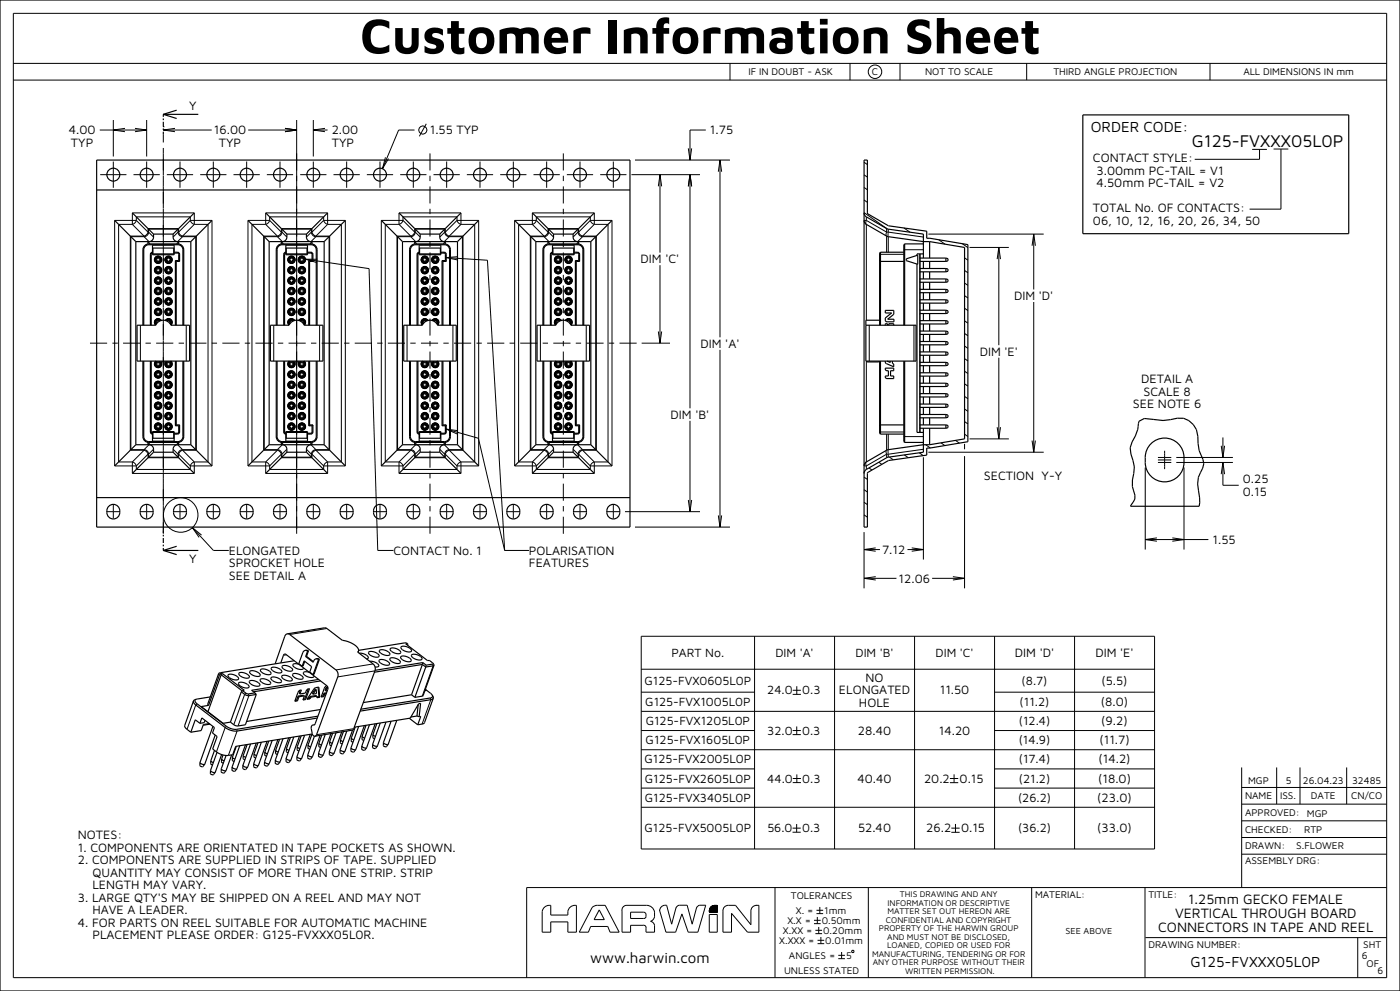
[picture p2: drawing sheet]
<svg xmlns="http://www.w3.org/2000/svg" width="420mm" height="297mm" viewBox="0 0 420 297" stroke-linecap="round" stroke-linejoin="round" font-family="sans-serif">
<defs><g id="words">
<text font-size="15" x="108.1" y="16">Customer Information Sheet</text>
<text font-size="5.3" x="357.5" y="44.2">G125-FVXXX05L0P</text>
<g font-size="4.5">
<text x="327.3" y="39.7">ORDER CODE:</text>
<text x="177.1" y="288.5">www.harwin.com</text>
<text x="357.1" y="289.9">G125-FVXXX05L0P</text>
</g>
<g font-size="4.2">
<text x="352.5" y="275.1">VERTICAL THROUGH BOARD</text>
<text x="356.5" y="270.9">1.25mm GECKO FEMALE</text>
<text x="347.5" y="279.3">CONNECTORS IN TAPE AND REEL</text>
</g>
<g font-size="3.8">
<text x="56.7" y="33">Y</text>
<text x="20.6" y="40.2">4.00</text>
<text x="64.1" y="40.2">16.00</text>
<text x="99.5" y="40.2">2.00</text>
<text x="128.9" y="40.2">1.55 TYP</text>
<text x="213" y="40.2">1.75</text>
<text x="21.3" y="44">TYP</text>
<text x="65.6" y="44">TYP</text>
<text x="99.5" y="44">TYP</text>
<text x="327.9" y="48.6">CONTACT STYLE:</text>
<text x="329" y="52.3">3.00mm PC-TAIL = V1</text>
<text x="329" y="56.1">4.50mm PC-TAIL = V2</text>
<text x="327.9" y="63.6">TOTAL No. OF CONTACTS:</text>
<text x="327.9" y="67.3">06, 10, 12, 16, 20, 26, 34, 50</text>
<text x="192.2" y="78.8">DIM 'C'</text>
<text x="304.2" y="89.9">DIM 'D'</text>
<text x="210.1" y="104.2">DIM 'A'</text>
<text x="293.9" y="106.6">DIM 'E'</text>
<text x="342.3" y="114.9">DETAIL A</text>
<text x="343" y="118.7">SCALE 8</text>
<text x="201.2" y="125.5">DIM 'B'</text>
<text x="339.9" y="122.4">SEE NOTE 6</text>
<text x="295.2" y="143.7">SECTION Y-Y</text>
<text x="372.9" y="144.8">0.25</text>
<text x="372.9" y="148.6">0.15</text>
<text x="68.6" y="166.2">ELONGATED</text>
<text x="118" y="166.2">CONTACT No. 1</text>
<text x="158.7" y="166.2">POLARISATION</text>
<text x="264.6" y="166">7.12</text>
<text x="363.8" y="163">1.55</text>
<text x="56.7" y="168.7">Y</text>
<text x="68.6" y="170">SPROCKET HOLE</text>
<text x="68.6" y="173.7">SEE DETAIL A</text>
<text x="158.7" y="170">FEATURES</text>
<text x="269.6" y="174.6">12.06</text>
<text x="304.5" y="196.9">DIM 'D'</text>
<text x="328.6" y="196.9">DIM 'E'</text>
<text x="251.7" y="208.1">ELONGATED</text>
<text x="259.7" y="204.4">NO</text>
<text x="281.9" y="208.1">11.50</text>
<text x="330.5" y="205.3">(5.5)</text>
<text x="257.7" y="211.9">HOLE</text>
<text x="330.3" y="211.6">(8.0)</text>
<text x="257.4" y="220.2">28.40</text>
<text x="281.6" y="220.2">14.20</text>
<text x="330.4" y="217.3">(9.2)</text>
<text x="329.8" y="223.1">(11.7)</text>
<text x="329.5" y="228.8">(14.2)</text>
<text x="257.2" y="234.6">40.40</text>
<text x="277.2" y="234.6">20.2</text>
<text x="287.9" y="234.6">0.15</text>
<text x="329.4" y="234.6">(18.0)</text>
<text x="329.2" y="240.3">(23.0)</text>
<text x="23.4" y="251.5">NOTES:</text>
<text x="257.4" y="249.4">52.40</text>
<text x="277.9" y="249.4">26.2</text>
<text x="288.3" y="249.4">0.15</text>
<text x="329.2" y="249.4">(33.0)</text>
<text x="23.4" y="255.2">1. COMPONENTS ARE ORIENTATED IN TAPE POCKETS AS SHOWN.</text>
<text x="23.4" y="259">2. COMPONENTS ARE SUPPLIED IN STRIPS OF TAPE. SUPPLIED</text>
<text x="27.7" y="262.7">QUANTITY MAY CONSIST OF MORE THAN ONE STRIP. STRIP</text>
<text x="27.7" y="266.5">LENGTH MAY VARY.</text>
<text x="23.4" y="270.2">3. LARGE QTY'S MAY BE SHIPPED ON A REEL AND MAY NOT</text>
<text x="27.7" y="274">HAVE A LEADER.</text>
<text x="23.4" y="277.7">4. FOR PARTS ON REEL SUITABLE FOR AUTOMATIC MACHINE</text>
<text x="27.7" y="281.5">PLACEMENT PLEASE ORDER: G125-FVXXX05L0R.</text>
</g>
<g font-size="3.7">
<text x="201.4" y="196.9">PART No.</text>
<text x="232.6" y="196.9">DIM 'A'</text>
<text x="256.7" y="196.9">DIM 'B'</text>
<text x="280.7" y="196.9">DIM 'C'</text>
<text x="193.3" y="205.2">G125-FVX0605L0P</text>
<text x="230.2" y="208.1">24.0</text>
<text x="240.7" y="208.1">0.3</text>
<text x="306.5" y="205.2">(8.7)</text>
<text x="193.6" y="211.5">G125-FVX1005L0P</text>
<text x="305.9" y="211.5">(11.2)</text>
<text x="193.7" y="217.3">G125-FVX1205L0P</text>
<text x="230.2" y="220.2">32.0</text>
<text x="240.7" y="220.2">0.3</text>
<text x="305.6" y="217.3">(12.4)</text>
<text x="193.7" y="223">G125-FVX1605L0P</text>
<text x="305.6" y="223">(14.9)</text>
<text x="193.3" y="228.8">G125-FVX2005L0P</text>
<text x="305.7" y="228.8">(17.4)</text>
<text x="193.5" y="234.5">G125-FVX2605L0P</text>
<text x="230.2" y="234.5">44.0</text>
<text x="240.7" y="234.5">0.3</text>
<text x="305.7" y="234.5">(21.2)</text>
<text x="193.4" y="240.3">G125-FVX3405L0P</text>
<text x="305.4" y="240.3">(26.2)</text>
<text x="193.4" y="249.4">G125-FVX5005L0P</text>
<text x="230.2" y="249.4">56.0</text>
<text x="240.6" y="249.4">0.3</text>
<text x="305.4" y="249.4">(36.2)</text>
</g>
<g font-size="3">
<text x="224.5" y="22.5">IF IN DOUBT - ASK</text>
<text x="261.5" y="22.5">C</text>
<text x="277.5" y="22.5">NOT TO SCALE</text>
<text x="316" y="22.5">THIRD ANGLE PROJECTION</text>
<text x="373" y="22.5">ALL DIMENSIONS IN mm</text>
<text x="373.5" y="239.5">NAME</text>
<text x="374.4" y="234.9">MGP</text>
<text x="384" y="239.5">ISS.</text>
<text x="385.8" y="234.9">5</text>
<text x="390.9" y="235">26.04.23</text>
<text x="393.3" y="239.5">DATE</text>
<text x="405.4" y="239.6">CN/CO</text>
<text x="405.6" y="235">32485</text>
<text x="373.5" y="244.5">APPROVED:</text>
<text x="392.1" y="244.8">MGP</text>
<text x="373.5" y="249.5">CHECKED:</text>
<text x="391.2" y="249.7">RTP</text>
<text x="373.5" y="254.5">DRAWN:</text>
<text x="388.9" y="254.4">S.FLOWER</text>
<text x="373.5" y="259">ASSEMBLY DRG:</text>
<text x="237.3" y="269.3">TOLERANCES</text>
<text x="310.5" y="269">MATERIAL:</text>
<text x="344.5" y="269">TITLE:</text>
<text x="238.7" y="273.8">X. =</text>
<text x="247.3" y="273.8">1mm</text>
<text x="234.9" y="279.8">X.XX =</text>
<text x="236.2" y="276.8">X.X =</text>
<text x="246.5" y="276.8">0.50mm</text>
<text x="247" y="279.8">0.20mm</text>
<text x="233.8" y="282.8">X.XXX =</text>
<text x="236.7" y="287.3">ANGLES =</text>
<text x="247.6" y="282.8">0.01mm</text>
<text x="253.8" y="287.3">5</text>
<text x="344.5" y="284">DRAWING NUMBER:</text>
<text x="408.5" y="287.5">6</text>
<text x="409" y="284.1">SHT</text>
<text x="235.2" y="291.8">UNLESS STATED</text>
<text x="410" y="289.8">OF</text>
<text x="413.3" y="292">6</text>
</g>
<text font-size="2.7" x="319.7" y="280">SEE ABOVE</text>
<g font-size="2.6">
<text x="270" y="268.9">THIS DRAWING AND ANY</text>
<text x="266.2" y="274">MATTER SET OUT HEREON ARE</text>
<text x="266.2" y="271.4">INFORMATION OR DESCRIPTIVE</text>
<text x="263.7" y="279.1">PROPERTY OF THE HARWIN GROUP</text>
<text x="265.8" y="276.5">CONFIDENTIAL AND COPYRIGHT</text>
<text x="266.2" y="281.6">AND MUST NOT BE DISCLOSED,</text>
<text x="261.6" y="286.7">MANUFACTURING, TENDERING OR FOR</text>
<text x="266.1" y="284.2">LOANED, COPIED OR USED FOR</text>
<text x="261.8" y="289.3">ANY OTHER PURPOSE WITHOUT THEIR</text>
<text x="271.6" y="291.8">WRITTEN PERMISSION.</text>
</g>
</g></defs>
<g fill="none" stroke="#000" stroke-width=".3">
<path d="M4 4h412v289h-412zM4 19h412M219 19v5M255 19v5M270 19v5M308 19v5M363 19v5M4 24h412M29.9 39h14.1M34 36v10.9M37.5 38.5l-3.5 .5 3.5 .5M40.5 38.5l3.5 .5-3.5 .5"/>
<path d="M44 36v10.9M49 39h14.5M52.5 38.5l-3.5 .5 3.5 .5M74.5 39h14.5M85.5 38.5l3.5 .5-3.5 .5M89 36v122.5M94 36v10.9M94 39h4.3M97.5 38.5l-3.5 .5 3.5 .5M124.3 39h-4.7l-4.9 11.6M127.9 37.1l-2.1 3.7M211.7 39h-4.7v9"/>
<path d="M49 40.2v2.5M49 44.3v1.7M49 47.6v5M49 54.2v1.7M49 57.5v5M115.6 47.1l-.9 3.5 1.9-3.1M189.4 52.3h20.6M190.5 48h28.5M197.5 55.8l.5-3.5 .5 3.5M198 52.3v23.4M206.5 55.8l.5-3.5 .5 3.5M206.5 44.5l.5 3.5 .5-3.5"/>
<path d="M207 52.3v70.1M215.5 51.5l.5-3.5 .5 3.5M216 48v53.1M259.2 59.9l1 .7M259.2 56.2l1 .7M259.2 52.4l1 .7M259.2 48.6l1 .7M375.6 44.8h4.5M377.9 44.8v2.9h-19.5M382.1 44.7h4.4M384.3 44.7v18h-9.4M39.7 67.2h-4.1v71.2h4.1"/>
<path d="M39.7 67.2v-3.4h18.6v3.4M39.7 67.2l3.5 3.6M40.9 66.1l-.4 .7-.8 .4M40.9 66.1h-6.5v73.5h6.5M40.9 66.1v-1.1h16.2v1.1M40.9 66.1l3.5 3.5M42.9 74.8h.2M43.2 70.8h-4.1v64.1h4.1M43.2 70.9h-3.9v63.9h3.9M43.2 70.8v.1M43.2 70.9l1.5 1.5M44.4 69.6l-.4 .7-.8 .5"/>
<path d="M44.4 69.6v-1.1h9.2v1.1M44.4 69.6h.2M44.6 69.6l-.4 .9-1 .4M44.6 69.6v-.9h8.8v.9M44.6 69.6l1.5 1.4M44.6 73.1v.2M45.1 76.2h.3M49 64.1v1.7M49 67.4v5M49 74v1.7M49 77.3v5M53.2 75.6v.2"/>
<path d="M53.4 73.1v.2M53.4 69.6l.4 .9 1 .4M53.4 69.6l-1.5 1.4M53.4 69.6h.2M53.6 69.6l.4 .7 .8 .5M53.6 76.2h.3M54.8 70.9l-1.5 1.5M54.8 70.8v.1M54.8 70.9h3.9v63.9h-3.9M54.8 70.8h4.1v64.1h-4.1M54.9 74.8h.2M57.1 66.1l.4 .7 .8 .4"/>
<path d="M57.1 66.1l-3.5 3.5M57.1 66.1h6.5v73.5h-6.5M58.3 67.2l-3.5 3.6M58.3 67.2h4.1v71.2h-4.1M79.7 67.2h-4.1v71.2h4.1M79.7 67.2v-3.4h18.6v3.4M79.7 67.2l3.5 3.6M80.9 66.1l-.4 .7-.8 .4M80.9 66.1h-6.5v73.5h6.5M80.9 66.1v-1.1h16.2v1.1M80.9 66.1l3.5 3.5M82.9 74.8h.2"/>
<path d="M83.2 70.8h-4.1v64.1h4.1M83.2 70.9h-3.9v63.9h3.9M83.2 70.8v.1M83.2 70.9l1.5 1.5M84.4 69.6l-.4 .7-.8 .5M84.4 69.6v-1.1h9.2v1.1M84.4 69.6h.2M84.6 69.6l-.4 .9-1 .4M84.6 69.6v-.9h8.8v.9M84.6 69.6l1.5 1.4M84.6 73.1v.2M85.1 76.2h.3"/>
<path d="M91.7 77.7l19 2.8 2.6 84.5h4.7M93.2 75.6v.2M93.4 73.1v.2M93.4 69.6l.4 .9 1 .4M93.4 69.6l-1.5 1.4M93.4 69.6h.2M93.6 69.6l.4 .7 .8 .5M93.6 76.2h.3M94.8 70.9l-1.5 1.5M94.8 70.8h4.1v64.1h-4.1M94.8 70.9h3.9v63.9h-3.9M94.8 70.8v.1"/>
<path d="M94.9 74.8h.2M95.2 77.7h-3.5l3.3 1M97.1 66.1l.4 .7 .8 .4M97.1 66.1l-3.5 3.5M97.1 66.1h6.5v73.5h-6.5M98.3 67.2l-3.5 3.6M98.3 67.2h4.1v71.2h-4.1M119.7 67.2h-4.1v71.2h4.1M119.7 67.2v-3.4h18.6v3.4M119.7 67.2l3.5 3.6M120.9 66.1l-.4 .7-.8 .4M120.9 66.1h-6.5v73.5h6.5"/>
<path d="M120.9 66.1v-1.1h16.2v1.1M120.9 66.1l3.5 3.5M122.9 74.8h.2M123.2 70.8h-4.1v64.1h4.1M123.2 70.9h-3.9v63.9h3.9M123.2 70.8v.1M123.2 70.9l1.5 1.5M124.4 69.6l-.4 .7-.8 .5M124.4 69.6v-1.1h9.2v1.1M124.4 69.6h.2M124.6 69.6l-.4 .9-1 .4M124.6 69.6v-.9h8.8v.9"/>
<path d="M124.6 69.6l1.5 1.4M124.6 73.1v.2M125.1 76.2h.3M133.2 75.6v.2M133.4 73.1v.2M133.4 69.6l.4 .9 1 .4M133.4 69.6l-1.5 1.4M133.4 69.6h.2M133.6 69.6l.4 .7 .8 .5M133.6 76.2h.3M133.9 77.2l12.3 .8 5.2 87M134.8 70.8h4.1v64.1h-4.1"/>
<path d="M134.8 70.9h3.9v63.9h-3.9M134.8 70.9l-1.5 1.5M134.8 70.8v.1M134.9 74.8h.2M137.1 66.1l.4 .7 .8 .4M137.1 66.1h6.5v73.5h-6.5M137.1 66.1l-3.5 3.5M137.4 76.9l-3.5 .3 3.4 .7M138.3 67.2h4.1v71.2h-4.1M138.3 67.2l-3.5 3.6M159.7 67.2h-4.1v71.2h4.1M159.7 67.2v-3.4h18.6v3.4"/>
<path d="M159.7 67.2l3.5 3.6M160.9 66.1l-.4 .7-.8 .4M160.9 66.1h-6.5v73.5h6.5M160.9 66.1v-1.1h16.2v1.1M160.9 66.1l3.5 3.5M162.9 74.8h.2M163.2 70.8h-4.1v64.1h4.1M163.2 70.9h-3.9v63.9h3.9M163.2 70.8v.1M163.2 70.9l1.5 1.5M164.4 69.6l-.4 .7-.8 .5M164.4 69.6h.2"/>
<path d="M164.4 69.6v-1.1h9.2v1.1M164.6 69.6l-.4 .9-1 .4M164.6 69.6v-.9h8.8v.9M164.6 69.6l1.5 1.4M164.6 73.1v.2M165.1 76.2h.3M173.2 75.6v.2M173.4 73.1v.2M173.4 69.6l.4 .9 1 .4M173.4 69.6l-1.5 1.4M173.4 69.6h.2M173.6 69.6l.4 .7 .8 .5"/>
<path d="M173.6 76.2h.3M174.8 70.8h4.1v64.1h-4.1M174.8 70.9h3.9v63.9h-3.9M174.8 70.9l-1.5 1.5M174.8 70.8v.1M174.9 74.8h.2M177.1 66.1l.4 .7 .8 .4M177.1 66.1h6.5v73.5h-6.5M177.1 66.1l-3.5 3.5M178.3 67.2h4.1v71.2h-4.1M178.3 67.2l-3.5 3.6M198 79.5v23.3"/>
<path d="M259.2 63.7l7 4.9M259.2 66.1h.7M259.9 66.1l-.2 .7 .2 .4v28.8M259.9 65v1.1M259.9 66.1l6.1 3.5M263.9 76.2h7.2M266 69.6l-.2 .7 .2 .5v4.8M266 69.6h.5M266 68.5v1.1M266.5 69.6v6M266.5 68.7v.9M266.5 69.6l10.5 1.4"/>
<path d="M271.1 74.8h5.9M271.2 68.3l1.8 1.3M276 76.1v53.5M277 72.4h.1M277.9 69.3h.1M278.5 70.2h34.6M281.6 71.8l1.9 1.4M288.7 73l1.7 1.2M289.4 77.3l1 .7M290.9 74.2h11.7M299.1 77.7l.5-3.5 .5 3.5M299.6 74.2v29.2"/>
<path d="M309.6 73.7l.5-3.5 .5 3.5M310.1 70.2v16.6M42.1 97.5v10.7M49 83.9v1.7M49 87.2v5M49 93.8v1.7M49 97.1v5M55.9 97.5v10.7M82.1 97.5v10.7M95.9 97.5v10.7M122.1 97.5v10.7M135.9 97.5v10.7"/>
<path d="M162.1 97.5v10.7M175.9 97.5v10.7M197.5 99.3l.5 3.5 .5-3.5M260.8 97.5v10.7M274.2 97.5v10.7M289.4 99.9l1 .7M289.4 96.2l1 .7M289.4 92.4l1 .7M289.4 88.6l1 .7M289.4 84.8l1 .7M289.4 81.1l1 .7M310.1 90.5v45"/>
<path d="M49 103.7v1.7M49 107v5M49 113.6v1.7M49 116.9v5M192.5 102.8h8.5M216 104.8v53.2M259.9 108.2v30.2l-.2 .5 .2 .7M289.4 118.8l1 .7M289.4 115l1 .7M289.4 111.3l1 .7M289.4 107.5l1 .7M289.4 103.7l1 .7"/>
<path d="M299.6 107.2v24.3M39.7 138.4l.8 .5 .4 .7M39.7 138.4v3.5h18.6v-3.5M40.9 139.6v1.1h16.2v-1.1M42.9 130.8h.2M43.2 134.8l1 .4 .4 .9M43.2 134.9l.8 .5 .4 .7M43.2 134.8v.1M43.2 134.9l-3.5 3.5M44.4 136.1v1.1h9.2v-1.1M44.4 136.1h.2M44.4 136.1l-3.5 3.5"/>
<path d="M44.6 136.1v.9h8.8v-.9M44.6 132.3v.3M44.7 133.3l-1.5 1.5M45.1 129.5h.3M46.1 134.6l-1.5 1.5M49 123.5v1.7M49 126.8v5M49 133.4v1.7M49 136.7v5M51.9 134.6l1.5 1.5M53.2 129.8v.3M53.3 133.3l1.5 1.5"/>
<path d="M53.4 132.3v.3M53.4 136.1h.2M53.6 136.1l3.5 3.5M53.6 129.5h.3M54.8 134.8l-1 .4-.4 .9M54.8 134.9l-.8 .5-.4 .7M54.8 134.9l3.5 3.5M54.8 134.8v.1M54.9 130.8h.2M58.3 138.4l-.8 .5-.4 .7M79.7 138.4l.8 .5 .4 .7M79.7 138.4v3.5h18.6v-3.5"/>
<path d="M80.9 139.6v1.1h16.2v-1.1M82.9 130.8h.2M83.2 134.8l1 .4 .4 .9M83.2 134.9l.8 .5 .4 .7M83.2 134.8v.1M83.2 134.9l-3.5 3.5M84.4 136.1v1.1h9.2v-1.1M84.4 136.1h.2M84.4 136.1l-3.5 3.5M84.6 136.1v.9h8.8v-.9M84.6 132.3v.3M84.7 133.3l-1.5 1.5"/>
<path d="M85.1 129.5h.3M86.1 134.6l-1.5 1.5M91.9 134.6l1.5 1.5M93.2 129.8v.3M93.3 133.3l1.5 1.5M93.4 132.3v.3M93.4 136.1h.2M93.6 136.1l3.5 3.5M93.6 129.5h.3M94.8 134.8l-1 .4-.4 .9M94.8 134.9l-.8 .5-.4 .7M94.8 134.9l3.5 3.5"/>
<path d="M94.8 134.8v.1M94.9 130.8h.2M98.3 138.4l-.8 .5-.4 .7M119.7 138.4l.8 .5 .4 .7M119.7 138.4v3.5h18.6v-3.5M120.9 139.6v1.1h16.2v-1.1M122.9 130.8h.2M123.2 134.8l1 .4 .4 .9M123.2 134.9l.8 .5 .4 .7M123.2 134.8v.1M123.2 134.9l-3.5 3.5M124.4 136.1v1.1h9.2v-1.1"/>
<path d="M124.4 136.1h.2M124.4 136.1l-3.5 3.5M124.6 136.1v.9h8.8v-.9M124.6 132.3v.3M124.7 133.3l-1.5 1.5M125.1 129.5h.3M126.1 134.6l-1.5 1.5M131.9 134.6l1.5 1.5M133.2 129.8v.3M133.3 133.3l1.5 1.5M133.4 132.3v.3M133.4 136.1h.2"/>
<path d="M133.6 136.1l3.5 3.5M133.6 129.5h.3M133.9 128.6l9.6 2.7 7.9 33.7M134.8 134.8l-1 .4-.4 .9M134.8 134.9l-.8 .5-.4 .7M134.8 134.9l3.5 3.5M134.8 134.8v.1M134.9 130.8h.2M137.4 129.1l-3.5-.5 3.2 1.4M138.3 138.4l-.8 .5-.4 .7M159.7 138.4l.8 .5 .4 .7M159.7 138.4v3.5h18.6v-3.5"/>
<path d="M160.9 139.6v1.1h16.2v-1.1M162.9 130.8h.2M163.2 134.8l1 .4 .4 .9M163.2 134.9l.8 .5 .4 .7M163.2 134.8v.1M163.2 134.9l-3.5 3.5M164.4 136.1v1.1h9.2v-1.1M164.4 136.1h.2M164.4 136.1l-3.5 3.5M164.6 136.1v.9h8.8v-.9M164.6 132.3v.3M164.7 133.3l-1.5 1.5"/>
<path d="M165.1 129.5h.3M166.1 134.6l-1.5 1.5M171.9 134.6l1.5 1.5M173.2 129.8v.3M173.3 133.3l1.5 1.5M173.4 132.3v.3M173.4 136.1h.2M173.6 136.1l3.5 3.5M173.6 129.5h.3M174.8 134.8l-1 .4-.4 .9M174.8 134.9l-.8 .5-.4 .7M174.8 134.9l3.5 3.5"/>
<path d="M174.8 134.8v.1M174.9 130.8h.2M178.3 138.4l-.8 .5-.4 .7M207 126.1v27.2M259.2 139.6h.7M259.9 139.6v1.1M263.6 138.5l.9 .7M263.9 129.5h7.2M266 130.1v4.8l-.2 .5 .2 .7M266 136.1h.5M266 136.1v1.1M266 136.1l-6.1 3.5"/>
<path d="M266.5 130.1v6M266.5 136.1v.9M266.8 137l1.2 .8M271.1 130.8h5.9M271.3 136.3l1.2 .9M275.8 135.7l1.2 .8M277 134.6l-10.5 1.5M277 137v30.7M277.7 133.3l1.4 1M278.5 135.5h34.6M282.3 132.7l1.2 .8M286.6 132l1.2 .8"/>
<path d="M289.4 130.1l1 .7M289.4 126.3l1 .7M289.4 122.6l1 .7M289.4 133v1.7M289.4 136.7v39.6M290.9 131.5h11.7M299.1 128l.5 3.5 .5-3.5M309.6 132l.5 3.5 .5-3.5M352.9 138.6h17M352.9 137.1h17M366.4 133.6l.5 3.5 .5-3.5M366.9 138.6v6.8h4.7"/>
<path d="M366.9 131.1v6M49 143.3v1.7M49 146.6v5M49 153.2v1.7M49 156.5v2.5M57.7 158.1l6.3 6.9h4.6M187.5 153.3h22.5M190.5 158h28.5M206.5 149.8l.5 3.5 .5-3.5M215.5 154.5l.5 3.5 .5-3.5M259.2 154.3l1 .7M259.2 150.5l1 .7"/>
<path d="M259.2 146.8l1 .7M259.2 143l1 .7M259.2 159.5v16.8M260.7 140.2l.9 .7M343.6 140.1v24.6M355.2 140.1v24.6M366.4 142.1l.5-3.5 .5 3.5M60.5 160.4l-2.8-2.3 2 2.9M151.4 165h7.3M259.2 173.3h9.7M259.2 164.7h4.8M262.7 164.2l-3.5 .5 3.5 .5"/>
<path d="M262.7 172.8l-3.5 .5 3.5 .5M272.2 164.7h4.8M273.5 164.2l3.5 .5-3.5 .5M279.6 173.3h9.8M285.9 172.8l3.5 .5-3.5 .5M343.6 161.7h18.9M347.1 161.2l-3.5 .5 3.5 .5M351.7 161.2l3.5 .5-3.5 .5M85.9 196.2l-.9 .2M98.1 188.4l-11.2 1.8M111.9 199l-11.1 1.8M129.8 199l.1 .6-3.2 9"/>
<path d="M192.4 190.7h154v63.7h-154zM226.4 190.7v63.7M250.4 190.7v63.7M274.4 190.7v63.7M298.4 190.7v63.7M322.4 190.7v63.7M59.1 210.9l-.4 .4-2.6 7.3M62.7 216.8l-1.7 .3M67.9 217.7l-.3 .3-2.7 7.3M71 218.6l.1 .5-2.6 7.3M73.8 207.7l-.4 .4-3.3 9.1M74.5 208l.2 .5-3.3 9.1"/>
<path d="M94.3 217.2l-.3 .1M106.1 218.4l-11.1 1.8M112.5 201.1l-11.2 1.8M129.1 209.2l.1 .5-2.6 7.3M192.4 218.9h34M192.4 200.6h154M192.4 207.4h34M192.4 213.2h154M237.8 218.9h2.4M237.8 206.9h2.5M237.8 208.1h2.5M239 217.7v2.5"/>
<path d="M239 205.7v2.4M298.4 218.9h48M298.4 207.4h48M192.4 224.7h154M192.4 230.4h34M192.4 236.2h34M237.8 220.2h2.4M237.8 233.3h2.5M237.8 234.5h2.5M239.1 232.1v2.4M285 233.3h2.5M285 234.6h2.5"/>
<path d="M286.2 232.1v2.5M298.4 230.4h48M298.4 236.2h48M372.5 236h43.5M372.5 230v36M383 230v11M390 230v11M404 230v11M192.4 241.9h154M237.8 248.2h2.4M237.8 249.4h2.4M239 247v2.4"/>
<path d="M285.4 248.2h2.5M285.4 249.4h2.5M286.6 246.9v2.5M372.5 256h43.5M372.5 251h43.5M372.5 246h43.5M372.5 241h43.5M163.3 271.9l.9-.5 1-.1v2.9h5.2a2.3 2.3 0 0 1 2.5-2.9v8.1h-2.5v-3.1h-5.2v3.1h-2.5v-6.2zM177.6 272l1.3-.7h2.7l4.2 8.1h-2.8l-.7-1.7h-5.1l-.7 1.7h-2.7zM179.8 272.7l1.5 2.9h-3.1zM187 271.7l.8-.4h6.2a2.58 2.58 0 0 1 2.3 2 2.58 2.58 0 0 1-1.1 2.8l.6 .3 .5 .6 .1 2.4h-2.6v-1.7l-.6-.4h-4v2.1h-2.6v-6.7zM189.2 273.4l4.2 .1 .4 .4v.9l-.5 .4-4.1 .1z"/>
<path d="M202.8 272l-1.3 5-1.5-5.7-1.4 .3-.5 .6-.2 .8M209 272l-1.3 5-1.6-5.7h-2.3l-.6 .3-.4 .5M209 272.1l.6-.7 2.1-.1-2.3 8.1h-2.9l-1.9-5.5-1.9 5.5h-2.9l-1.9-6.5M212.8 274.1h2.4v5.3h-2.4zM212.8 273.4h2.4M213.6 271.6l-.6 .6M213.8 271.5l-.9 .9M214 271.4l-1.2 1.2M214.2 271.4l-1.4 1.3M214.3 271.3l-1.5 1.5M214.4 271.3l-1.6 1.7M214.5 271.3l-1.7 1.8"/>
<path d="M214.6 271.3l-1.8 1.9M214.7 271.3l-1.9 2M214.8 271.3a1.77 1.77 0 0 0-2 2.1M214.8 271.3h.4M214.8 271.3l-2 2.1M214.9 271.3l-2.1 2.1M215 271.3l-2.1 2.1M215.1 271.3l-2.1 2.1M215.2 271.3v2.1M215.2 271.3l-2.1 2.1M215.2 271.4l-2 2M215.2 271.5l-1.9 1.9"/>
<path d="M215.2 271.6l-1.8 1.8M215.2 271.7l-1.7 1.7M215.2 271.8l-1.6 1.6M215.2 272l-1.4 1.4M215.2 272.1l-1.3 1.3M215.2 272.2l-1.2 1.2M215.2 272.3l-1.1 1.1M215.2 272.4l-1 1M215.2 272.5l-.9 .9M215.2 272.6l-.8 .8M215.2 272.7l-.7 .7M215.2 272.8l-.6 .6"/>
<path d="M215.2 272.9l-.5 .5M215.2 273l-.4 .4M215.2 273.1l-.3 .3M215.2 273.2l-.2 .2M215.2 273.3l-.1 .1M226.8 271.3h.9v8.1h-3.5l-4.7-5.7v5.7h-2.6v-6.4a1.59 1.59 0 0 1 1.6-1.7h2.2l4.6 5.8v-4.1a1.69 1.69 0 0 1 1.7-1.7M232.5 266v27M244.2 275.8h2M244.2 276.8h2M244.6 278.8h2M244.6 279.8h2M244.9 272.8h2"/>
<path d="M244.9 273.8h2M245.2 274.8v2M245.6 277.8v2M245.9 271.8v2M260.5 266v27M309.5 266v27M343.5 266v27M416 266h-258v27M245.3 281.8h2M245.3 282.8h2M246.3 280.8v2M251.5 286.3h2"/>
<path d="M251.5 287.3h2M252.5 285.3v2M255.7 284.8l.5 .2-.2 .5-.5-.2zM343.6 281h72.4M407.3 281v12"/>
<circle cx="126.8" cy="39" r="1.23"/>
<circle cx="262.5" cy="21.5" r="2.02"/>
<circle cx="54.2" cy="154.3" r="5.2"/>
</g>
<g fill="none" stroke="#000" stroke-width=".35">
<path d="M0 0h420v297h-420zM49 38h.1M49 35.5v.5M49 36.5v1.5M49 38.5v.5M49 39.5v.7M53 33l-4 1.3 4 1.2M59.5 34.3h-10.5v.7M324.9 34.4h79.7v35.6h-79.7zM29 56.9h160M259.2 48h1v15.8l.2 .3 6.1 3.6 11.5 1.6v2.1l12.4 1.9v59.1l-12.4 1.9v2.1l-11.5 1.6-6.1 3.6-.2 .3v16.1h-1zM34.4 66.1l6.3 6.3"/>
<path d="M39.7 63.8l6.4 6.4M40.7 72.4v60.9M40.7 72.4h16.5M45 73.1l-.6-.7v.7M45.7 75.6l-.4 .2-.2 .4v21.3M45.7 75.8l-.3 .4v21.3M45.7 73.5h6.5v2.8h-6.5zM45.7 76.1h6.5M45.7 74.3h6.5M45.9 74.3v1.8M46.1 70.2l-.3 1.6-.4 .4-.7 .2M46.1 70.2h5.8"/>
<path d="M46.3 78l.1 .2M46.3 77.7v.2M46.4 78.3l.1 .1M46.4 77.4v.2M46.5 77.6l.1 .2M46.6 78.5l.1 .2M46.6 77.1l-.1 .2M46.6 77.9l.8 .7M46.6 77.9l-.1 .2M46.6 77.9h.1M46.6 77.8h.1M46.7 77.9l.7 .7"/>
<path d="M46.7 77.9h.3l.4 .7M46.8 78.7l.1 .1M46.8 77.8v.1M46.8 76.9l-.1 .2M47.1 76.8l-.2 .1M47.1 79.9l-.2 .1M47.2 78.8l-.2 .1M47.2 78.8v.1M47.2 76.9l.2 .2M47.3 78.9h.2M47.3 78.5h.2M47.3 77.2h.2"/>
<path d="M47.4 77.1l-.4 .6-.3 .1M47.4 77.1l-.8 .7M47.4 77.1l-.7 .7M47.4 77.1h.1M47.4 78.6h.1M47.4 78.6l-.2 .2M47.4 76.7l-.2 .1M47.4 79.9h-.2M47.5 76.7l.2 .1M47.5 79.9h.2M47.5 77.1v.3l.7 .4M47.5 77.1l.7 .7"/>
<path d="M47.5 77.1h.1M47.5 78.6h.1M47.5 78.6l.2 .2M47.7 76.9l-.2 .2M47.7 78.8l-.1 .1M47.7 78.8l.1 .1M47.8 76.8l.2 .1M47.8 79.9l.2 .1M48.1 76.9l.1 .2M48.1 77.8v.1M48.1 78.7l-.2 .1M48.2 77.9l-.7 .4v.3"/>
<path d="M48.2 77.9l-.7 .7M48.2 77.9h.1M48.2 77.8h.1M48.2 77.9l.2 .2M48.3 77.1l.1 .2M48.3 78.5l-.1 .2M48.4 77.6l-.2 .2M48.4 77.4l.1 .2M48.5 78.3l-.1 .1M48.5 77.7v.2M48.5 78v.2M49.5 78h.1"/>
<path d="M49.5 77.7v.2M49.5 78.3l.1 .1M49.6 77.4l-.1 .2M49.6 78l-.1 .2M49.6 77.6l.2 .2M49.7 78.5l.1 .2M49.7 77.1l-.1 .2M49.8 77.9l.7 .7M49.8 77.9l-.2 .2M49.8 77.9h.1M49.8 77.8h.1M49.8 77.9l.7 .4v.3"/>
<path d="M49.9 78.7l.2 .1M49.9 77.8v.1M49.9 76.9l-.1 .2M50.2 76.8l-.2 .1M50.2 79.9l-.2 .1M50.3 78.8l-.1 .1M50.3 78.8l.1 .1M50.3 76.9l.2 .2M50.5 78.9h.2M50.5 78.5h.1M50.5 77.2h.1M50.5 77.1v.3l-.7 .4"/>
<path d="M50.5 77.1l-.7 .7M50.5 77.1h.1M50.5 78.6h.1M50.5 78.6l-.2 .2M50.5 76.7l-.2 .1M50.5 79.9h-.2M50.6 76.7l.2 .1M50.6 79.9h.2M50.6 77.1l.1 .3 .6 .4M50.6 77.1l.8 .7M50.6 77.1l.7 .7M50.6 77.1h.1"/>
<path d="M50.6 78.6h.1M50.6 78.6l.2 .2M50.8 76.9l-.2 .2M50.9 76.8l.2 .1M50.9 79.9l.2 .1M51 78.9h-.2M51.2 76.9l.1 .2M51.2 77.8v.1M51.2 78.7l-.2 .1M51.3 77.9l-.6 .4-.1 .3M51.3 77.9l-.7 .7M51.3 77.9h.1"/>
<path d="M51.3 77.8h.1M51.4 77.9l-.8 .7M51.4 77.9l.1 .2M51.4 77.1l.1 .2M51.4 78.5l-.1 .2M51.5 77.6l-.1 .2M51.5 78l.1 .2M51.6 77.4v.2M51.6 78.3l-.1 .1M51.7 77.7v.2M51.7 78h-.2M51.9 70.2l.3 1.6 .4 .4 .7 .2"/>
<path d="M52.1 74.3v1.8M52.2 75.6h1.3l.3 .4 .1 2.3M52.2 75.8l1.4 .2v2.1M52.6 78.1v19.4M52.6 78.1l.3 .2M52.6 78.1h1M52.9 78.3v19.2M52.9 78.3h1M53 73.1l.6-.7v.7M53.6 78.1l.3 .2M57.2 72.4v60.9M58.3 63.8l-6.4 6.4"/>
<path d="M63.6 66.1l-6.4 6.3M74.4 66.1l6.3 6.3M79.7 63.8l6.4 6.4M80.7 72.4v60.9M80.7 72.4h16.5M85 73.1l-.6-.7v.7M85.7 75.6l-.4 .2-.2 .4v21.3M85.7 75.8l-.3 .4v21.3M85.7 73.5h6.5v2.8h-6.5zM85.7 76.1h6.5M85.7 74.3h6.5M85.9 74.3v1.8"/>
<path d="M86.1 70.2l-.3 1.6-.4 .4-.7 .2M86.1 70.2h5.8M86.3 78h.2M86.3 77.7v.2M86.4 78.3l.1 .1M86.4 77.4v.2M86.5 78l-.1 .2M86.5 77.6l.1 .2M86.6 78.5l.1 .2M86.6 77.1l-.1 .2M86.6 77.9l.8 .7M86.6 77.9l-.1 .2"/>
<path d="M86.6 77.9h.1M86.6 77.8h.1M86.7 77.9l.7 .7M86.7 77.9l.6 .4 .1 .3M86.8 78.7l.1 .1M86.8 77.8v.1M86.8 76.9l-.1 .2M87.1 76.8l-.2 .1M87.1 79.9l-.2 .1M87.2 78.8l-.2 .1M87.2 78.8v.1M87.2 76.9l.2 .2"/>
<path d="M87.3 78.9h.2M87.3 78.5h.2M87.3 77.2h.2M87.4 77.1l-.1 .3-.6 .4M87.4 77.1l-.8 .7M87.4 77.1l-.7 .7M87.4 78.6l-.2 .2M87.4 77.1h.1M87.4 78.6h.1M87.4 76.7l-.2 .1M87.4 79.9h-.2M87.5 76.7l.2 .1"/>
<path d="M87.5 79.9h.2M87.5 77.1l.4 .6 .3 .1M87.5 77.1l.7 .7M87.5 77.1h.1M87.5 78.6h.1M87.5 78.6l.2 .2M87.7 76.9l-.2 .2M87.7 78.8l-.1 .1M87.7 78.8l.1 .1M87.8 76.8l.2 .1M87.8 79.9l.2 .1M88.1 76.9l.1 .2"/>
<path d="M88.1 77.8v.1M88.1 78.7l-.2 .1M88.2 77.9h-.3l-.4 .7M88.2 77.9h.1M88.2 77.8h.1M88.2 77.9l-.7 .7M88.2 77.9l.2 .2M88.3 77.1l.1 .2M88.3 78.5l-.1 .2M88.4 77.6l-.2 .2M88.4 78l.1 .2M88.4 77.4l.1 .2"/>
<path d="M88.5 78.3l-.1 .1M88.5 77.7v.2M88.5 78h-.1M89.5 78v.2M89.5 77.7v.2M89.5 78.3l.1 .1M89.6 77.4l-.1 .2M89.6 77.6l.2 .2M89.7 78.5l.1 .2M89.7 77.1l-.1 .2M89.8 77.9l.7 .7M89.8 77.9l-.2 .2"/>
<path d="M89.8 77.9h.1M89.8 77.8h.1M89.8 77.9h.3l.4 .7M89.9 78.7l.2 .1M89.9 77.8v.1M89.9 76.9l-.1 .2M90.2 76.8l-.2 .1M90.2 79.9l-.2 .1M90.3 78.8l-.1 .1M90.3 78.8l.1 .1M90.3 76.9l.2 .2M90.5 78.9h.2"/>
<path d="M90.5 78.5h.1M90.5 77.2h.1M90.5 77.1l-.4 .6-.3 .1M90.5 77.1l-.7 .7M90.5 78.6l-.2 .2M90.5 77.1h.1M90.5 78.6h.1M90.5 76.7l-.2 .1M90.5 79.9h-.2M90.6 76.7l.2 .1M90.6 79.9h.2M90.6 77.1l.4 .6 .3 .1"/>
<path d="M90.6 77.1l.8 .7M90.6 77.1l.7 .7M90.6 77.1h.1M90.6 78.6h.1M90.6 78.6l.2 .2M90.8 76.9l-.2 .2M90.8 78.8v.1M90.8 78.8l.2 .1M90.9 76.8l.2 .1M90.9 79.9l.2 .1M91.2 76.9l.1 .2M91.2 77.8v.1"/>
<path d="M91.2 78.7l-.2 .1M91.3 77.9h-.3l-.4 .7M91.3 77.9l-.7 .7M91.3 77.9h.1M91.3 77.8h.1M91.4 77.9l-.8 .7M91.4 77.9l.1 .2M91.4 77.1l.1 .2M91.4 78.5l-.1 .2M91.5 77.6l-.1 .2M91.6 77.4v.2M91.6 78.3l-.1 .1"/>
<path d="M91.7 77.7v.2M91.7 78l-.1 .2M91.9 70.2l.3 1.6 .4 .4 .7 .2M92.1 74.3v1.8M92.2 75.6h1.3l.3 .4 .1 2.3M92.2 75.8l1.4 .2v2.1M92.6 78.1v19.4M92.6 78.1l.3 .2M92.6 78.1h1M92.9 78.3v19.2M92.9 78.3h1M93 73.1l.6-.7v.7"/>
<path d="M93.6 78.1l.3 .2M97.2 72.4v60.9M98.3 63.8l-6.4 6.4M103.6 66.1l-6.4 6.3M114.4 66.1l6.3 6.3M119.7 63.8l6.4 6.4M120.7 72.4v60.9M120.7 72.4h16.5M125 73.1l-.6-.7v.7M125.7 75.6l-.4 .2-.2 .4v21.3M125.7 75.8l-.3 .4v21.3M125.7 73.5h6.5v2.8h-6.5z"/>
<path d="M125.7 76.1h6.5M125.7 74.3h6.5M125.9 74.3v1.8M126.1 70.2l-.3 1.6-.4 .4-.7 .2M126.1 70.2h5.8M126.3 78h.2M126.3 77.7v.2M126.4 78.3l.1 .1M126.4 77.4v.2M126.5 78l-.1 .2M126.5 77.6l.1 .2M126.6 78.5l.1 .2"/>
<path d="M126.6 77.1l-.1 .2M126.6 77.9l.8 .7M126.6 77.9l-.1 .2M126.6 77.9h.1M126.6 77.8h.1M126.7 77.9l.6 .4 .1 .3M126.8 78.7l.1 .1M126.8 77.8v.1M126.8 76.9l-.1 .2M127.1 76.8l-.2 .1M127.1 79.9l-.2 .1M127.2 78.8l-.2 .1"/>
<path d="M127.2 78.8v.1M127.2 76.9l.2 .2M127.3 78.9h.2M127.3 78.5h.2M127.3 77.2h.2M127.4 77.1l-.1 .3-.6 .4M127.4 77.1l-.8 .7M127.4 77.1l-.7 .7M127.4 78.6l-.2 .2M127.4 77.1h.1M127.4 78.6h.1M127.4 76.7l-.2 .1"/>
<path d="M127.4 79.9h-.2M127.5 76.7l.2 .1M127.5 79.9h.2M127.5 77.1l.4 .6 .3 .1M127.5 77.1l.7 .7M127.5 77.1h.1M127.5 78.6h.1M127.5 78.6l.2 .2M127.7 76.9l-.2 .2M127.8 76.8l.2 .1M127.8 79.9l.2 .1M127.8 78.9h-.2"/>
<path d="M128.1 76.9l.1 .2M128.1 77.8v.1M128.1 78.7l-.2 .1M128.2 77.9h-.3l-.4 .7M128.2 77.9l-.7 .7M128.2 77.9h.1M128.2 77.8h.1M128.2 77.9l.2 .2M128.3 77.1l.1 .2M128.3 78.5l-.1 .2M128.4 77.6l-.2 .2M128.4 78l.1 .2"/>
<path d="M128.4 77.4l.1 .2M128.5 78.3l-.1 .1M128.5 77.7v.2M128.5 78h-.1M129.5 78h.1M129.5 77.7v.2M129.5 78.3l.1 .1M129.6 77.4l-.1 .2M129.6 78l-.1 .2M129.6 77.6l.2 .2M129.7 78.5l.1 .2M129.7 77.1l-.1 .2"/>
<path d="M129.8 77.9l.7 .7M129.8 77.9l-.2 .2M129.8 77.9h.1M129.8 77.8h.1M129.8 77.9h.3l.4 .7M129.9 78.7l.2 .1M129.9 77.8v.1M129.9 76.9l-.1 .2M130.2 76.8l-.2 .1M130.2 79.9l-.2 .1M130.3 78.8l-.1 .1M130.3 78.8l.1 .1"/>
<path d="M130.3 76.9l.2 .2M130.5 78.9h.2M130.5 78.5h.1M130.5 77.2h.1M130.5 77.1l-.4 .6-.3 .1M130.5 77.1l-.7 .7M130.5 78.6l-.2 .2M130.5 77.1h.1M130.5 78.6h.1M130.5 76.7l-.2 .1M130.5 79.9h-.2M130.6 76.7l.2 .1"/>
<path d="M130.6 79.9h.2M130.6 77.1l.1 .3 .6 .4M130.6 77.1l.8 .7M130.6 77.1l.7 .7M130.6 77.1h.1M130.6 78.6h.1M130.6 78.6l.2 .2M130.8 76.9l-.2 .2M130.8 78.8v.1M130.8 78.8l.2 .1M130.9 76.8l.2 .1M130.9 79.9l.2 .1"/>
<path d="M131.2 76.9l.1 .2M131.2 77.8v.1M131.2 78.7l-.2 .1M131.3 77.9l-.6 .4-.1 .3M131.3 77.9h.1M131.3 77.8h.1M131.4 77.9l-.8 .7M131.4 77.9l.1 .2M131.4 77.1l.1 .2M131.4 78.5l-.1 .2M131.5 77.6l-.1 .2M131.5 78l.1 .2"/>
<path d="M131.6 77.4v.2M131.6 78.3l-.1 .1M131.7 77.7v.2M131.7 78h-.2M131.9 70.2l.3 1.6 .4 .4 .7 .2M132.1 74.3v1.8M132.2 75.6h1.3l.3 .4 .1 2.3M132.2 75.8l1.4 .2v2.1M132.6 78.1v19.4M132.6 78.1h1M132.6 78.1l.3 .2M132.9 78.3v19.2"/>
<path d="M132.9 78.3h1M133 73.1l.6-.7v.7M133.6 78.1l.3 .2M137.2 72.4v60.9M138.3 63.8l-6.4 6.4M143.6 66.1l-6.4 6.3M154.4 66.1l6.3 6.3M159.7 63.8l6.4 6.4M160.7 72.4h16.5M160.7 72.4v60.9M165 73.1l-.6-.7v.7M165.7 75.6l-.4 .2-.2 .4v21.3"/>
<path d="M165.7 75.8l-.3 .4v21.3M165.7 73.5h6.5v2.8h-6.5zM165.7 76.1h6.5M165.7 74.3h6.5M165.9 74.3v1.8M166.1 70.2l-.3 1.6-.4 .4-.7 .2M166.1 70.2h5.8M166.3 78l.1 .2M166.3 77.7v.2M166.4 78.3l.1 .1M166.4 77.4v.2M166.5 77.6l.1 .2"/>
<path d="M166.6 78.5l.1 .2M166.6 77.1l-.1 .2M166.6 77.9l.8 .7M166.6 77.9l-.1 .2M166.6 77.9h.1M166.6 77.8h.1M166.7 77.9l.7 .7M166.7 77.9h.3l.4 .7M166.8 78.7l.1 .1M166.8 77.8v.1M166.8 76.9l-.1 .2M167.1 76.8l-.2 .1"/>
<path d="M167.1 79.9l-.2 .1M167.2 78.8l-.2 .1M167.2 78.8v.1M167.2 76.9l.2 .2M167.3 78.9h.2M167.3 78.5h.2M167.3 77.2h.2M167.4 77.1l-.4 .6-.3 .1M167.4 77.1l-.8 .7M167.4 77.1l-.7 .7M167.4 78.6l-.2 .2M167.4 77.1h.1"/>
<path d="M167.4 78.6h.1M167.4 76.7l-.2 .1M167.4 79.9h-.2M167.5 76.7l.2 .1M167.5 79.9h.2M167.5 77.1v.3l.7 .4M167.5 77.1l.7 .7M167.5 77.1h.1M167.5 78.6h.1M167.5 78.6l.2 .2M167.7 76.9l-.2 .2M167.7 78.8l-.1 .1"/>
<path d="M167.7 78.8l.1 .1M167.8 76.8l.2 .1M167.8 79.9l.2 .1M168.1 76.9l.1 .2M168.1 77.8v.1M168.1 78.7l-.2 .1M168.2 77.9l-.7 .4v.3M168.2 77.9l-.7 .7M168.2 77.9h.1M168.2 77.8h.1M168.2 77.9l.2 .2M168.3 77.1l.1 .2"/>
<path d="M168.3 78.5l-.1 .2M168.4 77.6l-.2 .2M168.4 77.4l.1 .2M168.5 78.3l-.1 .1M168.5 77.7v.2M168.5 78v.2M169.5 78h.1M169.5 77.7v.2M169.5 78.3l.1 .1M169.6 77.4l-.1 .2M169.6 78l-.1 .2M169.6 77.6l.2 .2"/>
<path d="M169.7 78.5l.1 .2M169.7 77.1l-.1 .2M169.8 77.9l.7 .7M169.8 77.9l-.2 .2M169.8 77.9h.1M169.8 77.8h.1M169.8 77.9h.3l.4 .7M169.9 78.7l.2 .1M169.9 77.8v.1M169.9 76.9l-.1 .2M170.2 79.9l-.2 .1M170.2 76.8l-.2 .1"/>
<path d="M170.3 78.8l-.1 .1M170.3 78.8l.1 .1M170.3 76.9l.2 .2M170.5 78.9h.2M170.5 78.5h.1M170.5 77.2h.1M170.5 77.1l-.4 .6-.3 .1M170.5 77.1l-.7 .7M170.5 78.6l-.2 .2M170.5 77.1h.1M170.5 78.6h.1M170.5 76.7l-.2 .1"/>
<path d="M170.5 79.9h-.2M170.6 76.7l.2 .1M170.6 79.9h.2M170.6 77.1l.1 .3 .6 .4M170.6 77.1l.8 .7M170.6 77.1l.7 .7M170.6 77.1h.1M170.6 78.6h.1M170.6 78.6l.2 .2M170.8 76.9l-.2 .2M170.9 76.8l.2 .1M170.9 79.9l.2 .1"/>
<path d="M171 78.9h-.2M171.2 76.9l.1 .2M171.2 77.8v.1M171.2 78.7l-.2 .1M171.3 77.9l-.6 .4-.1 .3M171.3 77.9l-.7 .7M171.3 77.9h.1M171.3 77.8h.1M171.4 77.9l-.8 .7M171.4 77.9l.1 .2M171.4 77.1l.1 .2M171.4 78.5l-.1 .2"/>
<path d="M171.5 77.6l-.1 .2M171.5 78l.1 .2M171.6 77.4v.2M171.6 78.3l-.1 .1M171.7 77.7v.2M171.7 78h-.2M171.9 70.2l.3 1.6 .4 .4 .7 .2M172.1 74.3v1.8M172.2 75.6h1.3l.3 .4 .1 2.3M172.2 75.8l1.4 .2v2.1M172.6 78.1h1M172.6 78.1v19.4"/>
<path d="M172.6 78.1l.3 .2M172.9 78.3h1M172.9 78.3v19.2M173 73.1l.6-.7v.7M173.6 78.1l.3 .2M177.2 72.4v60.9M178.3 63.8l-6.4 6.4M183.6 66.1l-6.4 6.3M259.2 63.8l.2 .7 .5 .5 6.2 3.6 10.9 1.6v7.1M259.2 66.1l.2 .6 .5 .5 6.4 3.7 10.7 1.5h1.9M263.9 78.1l.2 .2h7M264.1 75.6h7"/>
<path d="M264.1 75.6l-.2 .2v21.7M264.1 75.6v21.9M271.4 73.1h5.6M271.4 73.1l-.3 .2v24.2M271.4 73.1v24.4M271.9 77.6l3.4-1.1v2.7l-3.4-1.1zM275.1 79.1v50.5h1.9M276 76.1v53.5M277 76.1h-1.9v.5M277 78.3v2.2M278.9 72.4l10.5 1.8v57.3l-10.5 1.8M278.9 72.4v4.9"/>
<path d="M278.9 78.3v2.2M283.8 77.3l.6 .2v.7l-.6 .1zM42.1 97.5h-1v10.7h15.8v-10.7h-1M42.9 97.5v-22.7a1.75 1.75 0 0 1 1.7-1.7h8.8a1.75 1.75 0 0 1 1.7 1.7v22.7M43.1 97.5v-22.7a1.5 1.5 0 0 1 1.5-1.5h8.8a1.5 1.5 0 0 1 1.5 1.5v22.7M46.3 81.1l.1 .2M46.3 84.2l.1 .2M46.3 87.3l.1 .2M46.3 90.5l.1 .2M46.3 93.6l.1 .2M46.3 96.7l.1 .2M46.3 80.8v.2"/>
<path d="M46.3 83.9v.2M46.3 87v.2M46.3 90.2v.2M46.3 93.3v.2M46.3 96.4v.2M46.4 81.4l.1 .2M46.4 84.5l.1 .2M46.4 87.6l.1 .2M46.4 90.8l.1 .1M46.4 93.9l.1 .2M46.4 97l.1 .2M46.4 96.1v.2"/>
<path d="M46.4 93v.2M46.4 80.5v.2M46.4 89.9v.2M46.4 86.8v.1M46.4 83.6v.2M46.5 96.3l.1 .2M46.5 93.2l.1 .2M46.5 90.1l.1 .2M46.5 87l.1 .1M46.5 83.8l.1 .2M46.5 80.7l.1 .2M46.6 81.6l.1 .2"/>
<path d="M46.6 84.8l.1 .1M46.6 87.9l.1 .1M46.6 91l.1 .2M46.6 94.1l.1 .2M46.6 97.3l.1 .1M46.6 95.9l-.1 .1M46.6 92.8l-.1 .1M46.6 89.6l-.1 .2M46.6 86.5l-.1 .2M46.6 83.4l-.1 .1M46.6 80.3l-.1 .1M46.6 96.7l.3 .4"/>
<path d="M46.6 93.5l.8 .8M46.6 90.4l.8 .7M46.6 87.3l.8 .7M46.6 84.2l.8 .7M46.6 81l.8 .8M46.6 81l-.1 .2M46.6 84.2l-.1 .1M46.6 87.3l-.1 .2M46.6 90.4l-.1 .2M46.6 93.5l-.1 .2M46.6 96.7l-.1 .1M46.6 96.7h.1"/>
<path d="M46.6 96.5h.1M46.6 93.5h.1M46.6 93.4h.1M46.6 90.4h.1M46.6 90.3h.1M46.6 87.3h.1M46.6 87.1h.1M46.6 84.2h.1M46.6 84h.1M46.6 81h.1M46.6 80.9h.1M46.7 96.7l.2 .4"/>
<path d="M46.7 96.7l.4 .1M46.7 93.5l.7 .7M46.7 93.5l.6 .4 .1 .3M46.7 90.4l.7 .7M46.7 90.4h.3l.4 .7M46.7 87.3l.7 .7M46.7 87.3h.3l.4 .7M46.7 84.2l.7 .7M46.7 84.2h.3l.4 .7M46.7 81l.7 .7M46.7 81l.3 .1 .4 .6M46.8 94.4l.1 .1"/>
<path d="M46.8 91.2l.1 .1M46.8 88.1l.1 .1M46.8 85l.1 .1M46.8 81.9l.1 .1M46.8 96.5v.2M46.8 93.4v.2M46.8 90.3v.1M46.8 87.1v.2M46.8 84v.2M46.8 80.9v.2M46.8 80.1l-.1 .1M46.8 83.2l-.1 .1"/>
<path d="M46.8 86.3l-.1 .1M46.8 89.4l-.1 .2M46.8 92.6l-.1 .1M46.8 95.7l-.1 .1M47 82l.2 .1M47 91.4h.2M47.1 83l-.2 .1M47.1 86.2l-.2 .1M47.1 89.3l-.2 .1M47.1 92.4l-.2 .1M47.1 95.5l-.2 .1M47.2 85.1h-.2"/>
<path d="M47.2 94.4v.2M47.2 88.2v.1M47.2 85.1v.1M47.2 88.2l-.2 .1M47.2 94.4l-.2 .1M47.2 95.6l.2 .2M47.2 92.5l.2 .2M47.2 89.4l.2 .2M47.2 86.3l.2 .1M47.2 83.1l.2 .2M47.2 80l.2 .2M47.2 95.5l.1 .1"/>
<path d="M47.3 95.6l.6 .1 .4 .4M47.3 95.6a1 1 0 0 0-.8 .7 1 1 0 0 0 .3 1M47.3 82.1h.2M47.3 85.2h.2M47.3 88.3h.2M47.3 91.4h.2M47.3 94.6h.2M47.3 94.1h.2M47.3 91h.2M47.3 87.8h.2M47.3 84.7h.2M47.3 81.6h.2"/>
<path d="M47.3 96h.2M47.3 92.9h.2M47.3 89.7h.2M47.3 86.6h.2M47.3 83.5h.2M47.3 80.4h.2M47.4 92.7l-.4 .7h-.3M47.4 95.8l-.1 .4-.6 .3M47.4 80.2l-.4 .7h-.3M47.4 83.3l-.4 .7h-.3M47.4 86.5l-.4 .6h-.3M47.4 89.6l-.4 .6-.3 .1"/>
<path d="M47.4 95.8l-.8 .7M47.4 95.8l-.7 .7M47.4 92.7l-.8 .7M47.4 92.7l-.7 .7M47.4 89.6l-.8 .7M47.4 89.6l-.7 .7M47.4 86.4l-.8 .7M47.4 86.5l-.7 .6M47.4 83.3l-.8 .7M47.4 83.3l-.7 .7M47.4 80.2l-.8 .7M47.4 80.2l-.7 .7"/>
<path d="M47.4 80.2h.1M47.4 81.7v.1M47.4 83.3h.1M47.4 84.9h.1M47.4 86.4v.1M47.4 88h.1M47.4 89.6h.1M47.4 91.1h.1M47.4 92.7h.1M47.4 94.2v.1M47.4 95.8h.1M47.4 81.8l-.2 .1"/>
<path d="M47.4 84.9l-.2 .2M47.4 88l-.2 .2M47.4 91.1l-.2 .2M47.4 94.3l-.2 .1M47.4 83h-.2M47.4 86.1h-.2M47.4 89.2l-.2 .1M47.4 92.4h-.2M47.4 95.5l-.1 .1M47.5 83h.2M47.5 86.1h.2M47.5 89.2l.2 .1"/>
<path d="M47.5 92.4h.2M47.5 95.5h.2M47.5 80.2l.4 .7h.3M47.5 83.3l.4 .7h.3M47.5 86.5l.4 .6h.3M47.5 89.6v.3l.7 .4M47.5 92.7v.3l.7 .4M47.5 95.8l.2 .5M47.5 95.8l.5 .4M47.5 92.7l.7 .7M47.5 89.6l.7 .7M47.5 86.4l.7 .7"/>
<path d="M47.5 86.5l.7 .6M47.5 83.3l.7 .7M47.5 80.2l.7 .7M47.5 80.2h.1M47.5 81.7v.1M47.5 83.3h.1M47.5 84.9h.1M47.5 86.4v.1M47.5 88h.1M47.5 89.6h.1M47.5 91.1h.1M47.5 92.7h.1"/>
<path d="M47.5 94.2v.1M47.5 95.8h.1M47.5 94.3l.2 .1M47.5 91.1l.2 .2M47.5 88l.2 .2M47.5 84.9l.2 .2M47.5 81.8l.2 .1M47.7 80l-.2 .2M47.7 83.1l-.2 .2M47.7 86.3l-.2 .1M47.7 89.4l-.2 .2M47.7 92.5l-.2 .2"/>
<path d="M47.7 95.6l-.2 .2M47.7 85.1l-.1 .1M47.7 88.2l-.1 .1M47.7 94.4l-.1 .2M47.7 94.4l.1 .1M47.7 88.2l.1 .1M47.7 85.1h.1M47.8 95.5l.2 .1M47.8 92.4l.2 .1M47.8 89.3l.2 .1M47.8 86.2l.2 .1M47.8 83l.2 .1"/>
<path d="M47.8 82l-.2 .1M47.8 91.4h-.2M48.1 95.7l.1 .1M48.1 92.6l.1 .1M48.1 89.4l.1 .2M48.1 86.3l.1 .1M48.1 83.2l.1 .1M48.1 80.1l.1 .1M48.1 93.4v.2M48.1 90.3v.1M48.1 87.1v.2M48.1 84v.2"/>
<path d="M48.1 80.9v.2M48.1 81.9l-.2 .1M48.1 85l-.2 .1M48.1 88.1l-.2 .1M48.1 91.2l-.2 .1M48.1 94.4l-.2 .1M48.2 81l-.3 .1-.4 .6M48.2 84.2h-.3l-.4 .7M48.2 87.3h-.3l-.4 .7M48.2 90.4l-.7 .4v.3M48.2 93.5l-.7 .4v.3M48.2 93.5l-.7 .7"/>
<path d="M48.2 90.4l-.7 .7M48.2 87.3l-.7 .7M48.2 84.2l-.7 .7M48.2 81l-.7 .7M48.2 93.5h.1M48.2 93.4h.1M48.2 90.4h.1M48.2 90.3h.1M48.2 87.3h.1M48.2 87.1h.1M48.2 84.2h.1M48.2 84h.1"/>
<path d="M48.2 81h.1M48.2 80.9h.1M48.2 93.5l-.7 .8M48.2 81l-.7 .8M48.2 93.5l.2 .2M48.2 90.4l.2 .2M48.2 87.3l.2 .2M48.2 84.2l.2 .1M48.2 81l.2 .2M48.3 80.3l.1 .1M48.3 83.4l.1 .1M48.3 86.5l.1 .2"/>
<path d="M48.3 89.6l.1 .2M48.3 92.8l.1 .1M48.3 95.9l.1 .1M48.3 94.1l-.1 .2M48.3 91l-.1 .2M48.3 87.9l-.1 .1M48.3 84.8l-.1 .1M48.3 81.6l-.1 .2M48.4 80.7l-.2 .2M48.4 83.8l-.2 .2M48.4 87l-.2 .1M48.4 90.1l-.2 .2"/>
<path d="M48.4 93.2l-.2 .2M48.4 80.5l.1 .2M48.4 83.6l.1 .2M48.4 86.8l.1 .1M48.4 89.9l.1 .2M48.4 93l.1 .2M48.5 93.9l-.1 .2M48.5 90.8l-.1 .1M48.5 87.6l-.1 .2M48.5 84.5l-.1 .2M48.5 81.4l-.1 .2M48.5 80.8v.2"/>
<path d="M48.5 83.9v.2M48.5 87v.2M48.5 90.2v.2M48.5 93.3v.2M48.5 81.1v.2M48.5 84.2v.2M48.5 87.3v.2M48.5 93.6v.2M48.5 90.5v.2M49.5 81.1v.2M49.5 84.2v.2M49.5 90.5v.2"/>
<path d="M49.5 93.6v.2M49.5 87.3l.1 .1M49.5 80.8v.2M49.5 83.9v.2M49.5 87v.2M49.5 90.2v.2M49.5 93.3v.2M49.5 81.4l.1 .2M49.5 84.5l.1 .2M49.5 87.6l.1 .2M49.5 90.8l.1 .1M49.5 93.9l.1 .2"/>
<path d="M49.6 80.5l-.1 .2M49.6 93l-.1 .2M49.6 89.9l-.1 .2M49.6 86.8l-.1 .1M49.6 83.6l-.1 .2M49.6 87.4l-.1 .1M49.6 93.2l.2 .2M49.6 90.1l.2 .2M49.6 87l.2 .1M49.6 83.8l.2 .2M49.6 80.7l.2 .2M49.7 81.6l.1 .2"/>
<path d="M49.7 84.8l.1 .1M49.7 87.9l.1 .1M49.7 91l.1 .2M49.7 94.1l.1 .2M49.7 95.9l-.1 .1M49.7 92.8l-.1 .1M49.7 89.6l-.1 .2M49.7 86.5l-.1 .2M49.7 83.4l-.1 .1M49.7 80.3l-.1 .1M49.8 93.5l.7 .8M49.8 90.4l.7 .7"/>
<path d="M49.8 87.3l.7 .7M49.8 84.2l.7 .7M49.8 81l.7 .8M49.8 81l-.2 .2M49.8 84.2l-.2 .1M49.8 87.3l-.2 .2M49.8 90.4l-.2 .2M49.8 93.5l-.2 .2M49.8 93.5h.1M49.8 93.4h.1M49.8 90.4h.1M49.8 90.3h.1"/>
<path d="M49.8 87.3h.1M49.8 87.1h.1M49.8 84.2h.1M49.8 84h.1M49.8 81h.1M49.8 80.9h.1M49.8 93.5l.7 .7M49.8 93.5l.7 .4v.3M49.8 90.4l.7 .4v.3M49.8 87.3h.3l.4 .7M49.8 84.2h.3l.4 .7M49.8 81l.7 .7"/>
<path d="M49.8 81l.3 .1 .4 .6M49.9 94.4l.2 .1M49.9 91.2l.2 .1M49.9 88.1l.2 .1M49.9 85l.2 .1M49.9 81.9l.2 .1M49.9 93.4v.2M49.9 90.3v.1M49.9 87.1v.2M49.9 84v.2M49.9 80.9v.2M49.9 80.1l-.1 .1"/>
<path d="M49.9 83.2l-.1 .1M49.9 86.3l-.1 .1M49.9 89.4l-.1 .2M49.9 92.6l-.1 .1M49.9 95.7l-.1 .1M50.2 82l.2 .1M50.2 91.4h.2M50.2 83l-.2 .1M50.2 86.2l-.2 .1M50.2 89.3l-.2 .1M50.2 92.4l-.2 .1M50.2 95.5l-.2 .1"/>
<path d="M50.3 94.4l.1 .2M50.3 85.1h-.1M50.3 88.2l-.1 .1M50.3 88.2l.1 .1M50.3 85.1l.1 .1M50.3 94.4l-.1 .1M50.3 95.6l.2 .2M50.3 92.5l.2 .2M50.3 89.4l.2 .2M50.3 86.3l.2 .1M50.3 83.1l.2 .2M50.3 80l.2 .2"/>
<path d="M50.5 82.1h.2M50.5 85.2h.2M50.5 88.3h.2M50.5 91.4h.2M50.5 94.6h.2M50.5 94.1h.1M50.5 91h.1M50.5 87.8h.1M50.5 84.7h.1M50.5 81.6h.1M50.5 96h.1M50.5 92.9h.1"/>
<path d="M50.5 89.7h.1M50.5 86.6h.1M50.5 83.5h.1M50.5 80.4h.1M50.5 92.7v.3l-.7 .4M50.5 80.2l-.4 .7h-.3M50.5 83.3l-.4 .7h-.3M50.5 86.5l-.4 .6h-.3M50.5 89.6v.3l-.7 .4M50.5 95.8l-.6 .4 .6-.4M50.5 95.8l-.2 .5M50.5 92.7l-.7 .7"/>
<path d="M50.5 89.6l-.7 .7M50.5 86.4l-.7 .7M50.5 86.5l-.7 .6M50.5 83.3l-.7 .7M50.5 80.2l-.7 .7M50.5 80.2h.1M50.5 81.7v.1M50.5 83.3h.1M50.5 84.9h.1M50.5 86.4v.1M50.5 88h.1M50.5 89.6h.1"/>
<path d="M50.5 91.1h.1M50.5 92.7h.1M50.5 94.2v.1M50.5 95.8h.1M50.5 81.8l-.2 .1M50.5 84.9l-.2 .2M50.5 88l-.2 .2M50.5 91.1l-.2 .2M50.5 94.3l-.2 .1M50.5 83h-.2M50.5 86.1h-.2M50.5 89.2l-.2 .1"/>
<path d="M50.5 92.4h-.2M50.5 95.5h-.2M50.6 83h.2M50.6 86.1h.2M50.6 89.2l.2 .1M50.6 92.4h.2M50.6 95.5l.1 .1M50.6 80.2l.4 .7h.3M50.6 83.3l.4 .7h.3M50.6 86.5l.4 .6h.3M50.6 89.6l.1 .3 .6 .4M50.6 92.7l.1 .3 .6 .4"/>
<path d="M50.6 95.8l.1 .4 .6 .3M50.6 95.8l.8 .7M50.6 95.8l.7 .7M50.6 92.7l.8 .7M50.6 92.7l.7 .7M50.6 89.6l.8 .7M50.6 89.6l.7 .7M50.6 86.4l.8 .7M50.6 86.5l.7 .6M50.6 83.3l.8 .7M50.6 83.3l.7 .7M50.6 80.2l.8 .7"/>
<path d="M50.6 80.2l.7 .7M50.6 80.2h.1M50.6 81.7v.1M50.6 83.3h.1M50.6 84.9h.1M50.6 86.4v.1M50.6 88h.1M50.6 89.6h.1M50.6 91.1h.1M50.6 92.7h.1M50.6 94.2v.1M50.6 95.8h.1"/>
<path d="M50.6 94.3l.2 .1M50.6 91.1l.2 .2M50.6 88l.2 .2M50.6 84.9l.2 .2M50.6 81.8l.2 .1M50.7 95.6a1 1 0 0 1 .8 .7 1 1 0 0 1-.3 1M50.7 95.6l-.6 .1-.4 .4M50.8 95.5l-.1 .1M50.8 80l-.2 .2M50.8 83.1l-.2 .2M50.8 86.3l-.2 .1M50.8 89.4l-.2 .2"/>
<path d="M50.8 92.5l-.2 .2M50.8 95.6l-.2 .2M50.9 95.5l.2 .1M50.9 92.4l.2 .1M50.9 89.3l.2 .1M50.9 86.2l.2 .1M50.9 83l.2 .1M51 82l-.2 .1M51 85.1l-.2 .1M51 88.3h-.2M51 91.4h-.2M51 94.5l-.2 .1"/>
<path d="M51.2 95.7l.1 .1M51.2 92.6l.1 .1M51.2 89.4l.1 .2M51.2 86.3l.1 .1M51.2 83.2l.1 .1M51.2 80.1l.1 .1M51.2 96.5v.2M51.2 93.4v.2M51.2 90.3v.1M51.2 87.1v.2M51.2 84v.2M51.2 80.9v.2"/>
<path d="M51.2 81.9l-.2 .1M51.2 85l-.2 .1M51.2 88.1l-.2 .1M51.2 91.2l-.2 .1M51.2 94.4l-.2 .1M51.3 81l-.3 .1-.4 .6M51.3 84.2h-.3l-.4 .7M51.3 87.3h-.3l-.4 .7M51.3 90.4l-.6 .4-.1 .3M51.3 93.5l-.6 .4-.1 .3M51.3 96.7l-.2 .4 .3-.4M51.3 96.7l-.4 .1"/>
<path d="M51.3 93.5l-.7 .7M51.3 90.4l-.7 .7M51.3 87.3l-.7 .7M51.3 84.2l-.7 .7M51.3 81l-.7 .7M51.3 96.7h.1M51.3 96.5h.1M51.3 93.5h.1M51.3 93.4h.1M51.3 90.4h.1M51.3 90.3h.1M51.3 87.3h.1"/>
<path d="M51.3 87.1h.1M51.3 84.2h.1M51.3 84h.1M51.3 81h.1M51.3 80.9h.1M51.4 93.5l-.8 .8M51.4 90.4l-.8 .7M51.4 87.3l-.8 .7M51.4 84.2l-.8 .7M51.4 81l-.8 .8M51.4 96.7l.1 .1M51.4 93.5l.1 .2"/>
<path d="M51.4 90.4l.1 .2M51.4 87.3l.1 .2M51.4 84.2l.1 .1M51.4 81l.1 .2M51.4 80.3l.1 .1M51.4 83.4l.1 .1M51.4 86.5l.1 .2M51.4 89.6l.1 .2M51.4 92.8l.1 .1M51.4 95.9l.1 .1M51.4 97.3l-.1 .1M51.4 94.1l-.1 .2"/>
<path d="M51.4 91l-.1 .2M51.4 87.9l-.1 .1M51.4 84.8l-.1 .1M51.4 81.6l-.1 .2M51.5 80.7l-.1 .2M51.5 83.8l-.1 .2M51.5 87l-.1 .1M51.5 90.1l-.1 .2M51.5 93.2l-.1 .2M51.5 96.3l-.1 .2M51.5 96.8l.1 .1M51.5 87.4l.1 .1"/>
<path d="M51.6 80.5v.2M51.6 83.6v.2M51.6 86.8v.1M51.6 89.9v.2M51.6 93v.2M51.6 96.1v.2M51.6 97l-.1 .2M51.6 93.9l-.1 .2M51.6 90.8l-.1 .1M51.6 87.6l-.1 .2M51.6 84.5l-.1 .2M51.6 81.4l-.1 .2"/>
<path d="M51.7 80.8v.2M51.7 83.9v.2M51.7 87v.2M51.7 90.2v.2M51.7 93.3v.2M51.7 96.4v.2M51.7 81.1l-.1 .2M51.7 84.2l-.1 .2M51.7 87.3l-.2 .1M51.7 90.5l-.1 .2M51.7 93.6l-.1 .2M51.7 96.7l-.2 .1"/>
<path d="M82.1 97.5h-1v10.7h15.8v-10.7h-1M82.9 97.5v-22.7a1.75 1.75 0 0 1 1.7-1.7h8.8a1.75 1.75 0 0 1 1.7 1.7v22.7M83.1 97.5v-22.7a1.5 1.5 0 0 1 1.5-1.5h8.8a1.5 1.5 0 0 1 1.5 1.5v22.7M86.3 81.1l.1 .2M86.3 84.2l.1 .2M86.3 90.5l.1 .2M86.3 93.6l.1 .2M86.3 96.7l.2 .1M86.3 87.3l.2 .1M86.3 80.8v.2M86.3 83.9v.2M86.3 87v.2"/>
<path d="M86.3 90.2v.2M86.3 93.3v.2M86.3 96.4v.2M86.4 81.4l.1 .2M86.4 84.5l.1 .2M86.4 87.6l.1 .2M86.4 90.8l.1 .1M86.4 93.9l.1 .2M86.4 97l.1 .2M86.4 80.5v.2M86.4 83.6v.2M86.4 86.8v.1"/>
<path d="M86.4 89.9v.2M86.4 93v.2M86.4 96.1v.2M86.5 87.4l-.1 .1M86.5 96.8l-.1 .1M86.5 96.3l.1 .2M86.5 93.2l.1 .2M86.5 90.1l.1 .2M86.5 87l.1 .1M86.5 83.8l.1 .2M86.5 80.7l.1 .2M86.6 81.6l.1 .2"/>
<path d="M86.6 84.8l.1 .1M86.6 87.9l.1 .1M86.6 91l.1 .2M86.6 94.1l.1 .2M86.6 97.3l.1 .1M86.6 95.9l-.1 .1M86.6 92.8l-.1 .1M86.6 89.6l-.1 .2M86.6 86.5l-.1 .2M86.6 83.4l-.1 .1M86.6 80.3l-.1 .1M86.6 96.7l.3 .4-.2-.4"/>
<path d="M86.6 93.5l.8 .8M86.6 90.4l.8 .7M86.6 87.3l.8 .7M86.6 84.2l.8 .7M86.6 81l.8 .8M86.6 81l-.1 .2M86.6 84.2l-.1 .1M86.6 87.3l-.1 .2M86.6 90.4l-.1 .2M86.6 93.5l-.1 .2M86.6 96.7l-.1 .1M86.6 96.7h.1"/>
<path d="M86.6 96.5h.1M86.6 93.5h.1M86.6 93.4h.1M86.6 90.4h.1M86.6 90.3h.1M86.6 87.3h.1M86.6 87.1h.1M86.6 84.2h.1M86.6 84h.1M86.6 81h.1M86.6 80.9h.1M86.7 96.7l.4 .1"/>
<path d="M86.7 93.5l.7 .7M86.7 93.5l.6 .4 .1 .3M86.7 90.4l.7 .7M86.7 90.4l.6 .4 .1 .3M86.7 87.3l.7 .7M86.7 87.3h.3l.4 .7M86.7 84.2l.7 .7M86.7 84.2h.3l.4 .7M86.7 81l.7 .7M86.7 81l.3 .1 .4 .6M86.8 94.4l.1 .1M86.8 91.2l.1 .1"/>
<path d="M86.8 88.1l.1 .1M86.8 85l.1 .1M86.8 81.9l.1 .1M86.8 96.5v.2M86.8 93.4v.2M86.8 90.3v.1M86.8 87.1v.2M86.8 84v.2M86.8 80.9v.2M86.8 80.1l-.1 .1M86.8 83.2l-.1 .1M86.8 86.3l-.1 .1"/>
<path d="M86.8 89.4l-.1 .2M86.8 92.6l-.1 .1M86.8 95.7l-.1 .1M87 82l.2 .1M87 91.4h.2M87.1 83l-.2 .1M87.1 86.2l-.2 .1M87.1 89.3l-.2 .1M87.1 92.4l-.2 .1M87.1 95.5l-.2 .1M87.2 85.1h-.2M87.2 88.2l-.2 .1"/>
<path d="M87.2 94.4l-.2 .1M87.2 94.4v.2M87.2 88.2v.1M87.2 85.1v.1M87.2 95.6l.2 .2M87.2 92.5l.2 .2M87.2 89.4l.2 .2M87.2 86.3l.2 .1M87.2 83.1l.2 .2M87.2 80l.2 .2M87.2 95.5l.1 .1M87.3 95.6l.6 .1 .4 .4"/>
<path d="M87.3 95.6a1 1 0 0 0-.8 .7 1 1 0 0 0 .3 1M87.3 82.1h.2M87.3 85.2h.2M87.3 88.3h.2M87.3 91.4h.2M87.3 94.6h.2M87.3 94.1h.2M87.3 91h.2M87.3 87.8h.2M87.3 84.7h.2M87.3 81.6h.2M87.3 96h.2"/>
<path d="M87.3 92.9h.2M87.3 89.7h.2M87.3 86.6h.2M87.3 83.5h.2M87.3 80.4h.2M87.4 92.7l-.1 .3-.6 .4M87.4 95.8l-.1 .4-.6 .3M87.4 83.3l-.4 .7h-.3M87.4 86.5l-.4 .6h-.3M87.4 89.6l-.1 .3-.6 .4M87.4 80.2l-.4 .7h-.3M87.4 95.8l-.8 .7"/>
<path d="M87.4 95.8l-.7 .7M87.4 92.7l-.8 .7M87.4 92.7l-.7 .7M87.4 89.6l-.8 .7M87.4 89.6l-.7 .7M87.4 86.4l-.8 .7M87.4 86.5l-.7 .6M87.4 83.3l-.8 .7M87.4 83.3l-.7 .7M87.4 80.2l-.8 .7M87.4 80.2l-.7 .7M87.4 81.8l-.2 .1"/>
<path d="M87.4 84.9l-.2 .2M87.4 88l-.2 .2M87.4 80.2h.1M87.4 81.7v.1M87.4 83.3h.1M87.4 84.9h.1M87.4 86.4v.1M87.4 88h.1M87.4 89.6h.1M87.4 91.1h.1M87.4 92.7h.1M87.4 94.2v.1"/>
<path d="M87.4 95.8h.1M87.4 91.1l-.2 .2M87.4 94.3l-.2 .1M87.4 83h-.2M87.4 86.1h-.2M87.4 89.2l-.2 .1M87.4 92.4h-.2M87.4 95.5l-.1 .1M87.5 83h.2M87.5 86.1h.2M87.5 89.2l.2 .1M87.5 92.4h.2"/>
<path d="M87.5 95.5h.2M87.5 80.2l.4 .7h.3M87.5 83.3l.4 .7h.3M87.5 86.5l.4 .6h.3M87.5 89.6l.4 .6 .3 .1M87.5 92.7v.3l.7 .4M87.5 95.8l.2 .5M87.5 95.8l.5 .4-.5-.4M87.5 92.7l.7 .7M87.5 89.6l.7 .7M87.5 86.4l.7 .7M87.5 86.5l.7 .6"/>
<path d="M87.5 83.3l.7 .7M87.5 80.2l.7 .7M87.5 80.2h.1M87.5 81.7v.1M87.5 83.3h.1M87.5 84.9h.1M87.5 86.4v.1M87.5 88h.1M87.5 89.6h.1M87.5 91.1h.1M87.5 92.7h.1M87.5 94.2v.1"/>
<path d="M87.5 95.8h.1M87.5 94.3l.2 .1M87.5 91.1l.2 .2M87.5 88l.2 .2M87.5 84.9l.2 .2M87.5 81.8l.2 .1M87.7 80l-.2 .2M87.7 83.1l-.2 .2M87.7 86.3l-.2 .1M87.7 89.4l-.2 .2M87.7 92.5l-.2 .2M87.7 95.6l-.2 .2"/>
<path d="M87.7 85.1l-.1 .1M87.7 88.2l-.1 .1M87.7 94.4l-.1 .2M87.7 94.4l.1 .1M87.7 88.2l.1 .1M87.7 85.1h.1M87.8 83l.2 .1M87.8 86.2l.2 .1M87.8 89.3l.2 .1M87.8 92.4l.2 .1M87.8 95.5l.2 .1M87.8 82l-.2 .1"/>
<path d="M87.8 91.4h-.2M88.1 95.7l.1 .1M88.1 92.6l.1 .1M88.1 89.4l.1 .2M88.1 86.3l.1 .1M88.1 83.2l.1 .1M88.1 80.1l.1 .1M88.1 93.4v.2M88.1 90.3v.1M88.1 87.1v.2M88.1 84v.2M88.1 80.9v.2"/>
<path d="M88.1 81.9l-.2 .1M88.1 85l-.2 .1M88.1 88.1l-.2 .1M88.1 91.2l-.2 .1M88.1 94.4l-.2 .1M88.2 81l-.3 .1-.4 .6M88.2 84.2h-.3l-.4 .7M88.2 87.3h-.3l-.4 .7M88.2 90.4h-.3l-.4 .7M88.2 93.5l-.7 .4v.3M88.2 93.5l-.7 .7M88.2 90.4l-.7 .7"/>
<path d="M88.2 84.2l-.7 .7M88.2 81l-.7 .7M88.2 93.5h.1M88.2 93.4h.1M88.2 90.4h.1M88.2 90.3h.1M88.2 87.3h.1M88.2 87.1h.1M88.2 84.2h.1M88.2 84h.1M88.2 81h.1M88.2 80.9h.1"/>
<path d="M88.2 93.5l-.7 .8M88.2 87.3l-.7 .7M88.2 81l-.7 .8M88.2 93.5l.2 .2M88.2 90.4l.2 .2M88.2 87.3l.2 .2M88.2 84.2l.2 .1M88.2 81l.2 .2M88.3 80.3l.1 .1M88.3 83.4l.1 .1M88.3 86.5l.1 .2M88.3 89.6l.1 .2"/>
<path d="M88.3 92.8l.1 .1M88.3 95.9l.1 .1M88.3 94.1l-.1 .2M88.3 91l-.1 .2M88.3 87.9l-.1 .1M88.3 84.8l-.1 .1M88.3 81.6l-.1 .2M88.4 80.7l-.2 .2M88.4 83.8l-.2 .2M88.4 87l-.2 .1M88.4 90.1l-.2 .2M88.4 93.2l-.2 .2"/>
<path d="M88.4 87.4l.1 .1M88.4 80.5l.1 .2M88.4 83.6l.1 .2M88.4 86.8l.1 .1M88.4 89.9l.1 .2M88.4 93l.1 .2M88.5 81.4l-.1 .2M88.5 84.5l-.1 .2M88.5 87.6l-.1 .2M88.5 90.8l-.1 .1M88.5 93.9l-.1 .2M88.5 80.8v.2"/>
<path d="M88.5 83.9v.2M88.5 87v.2M88.5 90.2v.2M88.5 93.3v.2M88.5 81.1v.2M88.5 84.2v.2M88.5 87.3l-.1 .1M88.5 90.5v.2M88.5 93.6v.2M89.5 81.1v.2M89.5 84.2v.2M89.5 87.3v.2"/>
<path d="M89.5 90.5v.2M89.5 93.6v.2M89.5 80.8v.2M89.5 83.9v.2M89.5 87v.2M89.5 90.2v.2M89.5 93.3v.2M89.5 81.4l.1 .2M89.5 84.5l.1 .2M89.5 87.6l.1 .2M89.5 90.8l.1 .1M89.5 93.9l.1 .2"/>
<path d="M89.6 80.5l-.1 .2M89.6 83.6l-.1 .2M89.6 86.8l-.1 .1M89.6 89.9l-.1 .2M89.6 93l-.1 .2M89.6 93.2l.2 .2M89.6 90.1l.2 .2M89.6 87l.2 .1M89.6 83.8l.2 .2M89.6 80.7l.2 .2M89.7 81.6l.1 .2M89.7 84.8l.1 .1"/>
<path d="M89.7 87.9l.1 .1M89.7 91l.1 .2M89.7 94.1l.1 .2M89.7 95.9l-.1 .1M89.7 92.8l-.1 .1M89.7 89.6l-.1 .2M89.7 86.5l-.1 .2M89.7 83.4l-.1 .1M89.7 80.3l-.1 .1M89.8 93.5l.7 .8M89.8 90.4l.7 .7M89.8 87.3l.7 .7"/>
<path d="M89.8 84.2l.7 .7M89.8 81l.7 .8M89.8 81l-.2 .2M89.8 84.2l-.2 .1M89.8 87.3l-.2 .2M89.8 90.4l-.2 .2M89.8 93.5l-.2 .2M89.8 93.5h.1M89.8 93.4h.1M89.8 90.4h.1M89.8 90.3h.1M89.8 87.3h.1"/>
<path d="M89.8 87.1h.1M89.8 84.2h.1M89.8 84h.1M89.8 81h.1M89.8 80.9h.1M89.8 93.5l.7 .7M89.8 93.5l.7 .4v.3M89.8 90.4h.3l.4 .7M89.8 87.3h.3l.4 .7M89.8 84.2h.3l.4 .7M89.8 81l.7 .7M89.8 81l.3 .1 .4 .6"/>
<path d="M89.9 94.4l.2 .1M89.9 91.2l.2 .1M89.9 88.1l.2 .1M89.9 85l.2 .1M89.9 81.9l.2 .1M89.9 93.4v.2M89.9 90.3v.1M89.9 87.1v.2M89.9 84v.2M89.9 80.9v.2M89.9 80.1l-.1 .1M89.9 83.2l-.1 .1"/>
<path d="M89.9 86.3l-.1 .1M89.9 89.4l-.1 .2M89.9 92.6l-.1 .1M89.9 95.7l-.1 .1M90.2 82l.2 .1M90.2 91.4h.2M90.2 83l-.2 .1M90.2 86.2l-.2 .1M90.2 89.3l-.2 .1M90.2 92.4l-.2 .1M90.2 95.5l-.2 .1M90.3 85.1h-.1"/>
<path d="M90.3 88.2l-.1 .1M90.3 94.4l-.1 .1M90.3 94.4l.1 .2M90.3 88.2l.1 .1M90.3 85.1l.1 .1M90.3 95.6l.2 .2M90.3 92.5l.2 .2M90.3 89.4l.2 .2M90.3 86.3l.2 .1M90.3 83.1l.2 .2M90.3 80l.2 .2M90.5 82.1h.2"/>
<path d="M90.5 85.2h.2M90.5 88.3h.2M90.5 91.4h.2M90.5 94.6h.2M90.5 94.1h.1M90.5 91h.1M90.5 87.8h.1M90.5 84.7h.1M90.5 81.6h.1M90.5 96h.1M90.5 92.9h.1M90.5 89.7h.1"/>
<path d="M90.5 86.6h.1M90.5 83.5h.1M90.5 80.4h.1M90.5 92.7l-.4 .7h-.3M90.5 83.3l-.4 .7h-.3M90.5 86.5l-.4 .6h-.3M90.5 89.6l-.4 .6-.3 .1M90.5 80.2l-.4 .7h-.3M90.5 95.8l-.6 .4M90.5 95.8l-.5 .4M90.5 95.8l-.2 .5M90.5 92.7l-.7 .7"/>
<path d="M90.5 89.6l-.7 .7M90.5 86.4l-.7 .7M90.5 86.5l-.7 .6M90.5 83.3l-.7 .7M90.5 80.2l-.7 .7M90.5 81.8l-.2 .1M90.5 84.9l-.2 .2M90.5 88l-.2 .2M90.5 91.1l-.2 .2M90.5 94.3l-.2 .1M90.5 80.2h.1M90.5 81.7v.1"/>
<path d="M90.5 83.3h.1M90.5 84.9h.1M90.5 86.4v.1M90.5 88h.1M90.5 89.6h.1M90.5 91.1h.1M90.5 92.7h.1M90.5 94.2v.1M90.5 95.8h.1M90.5 83h-.2M90.5 86.1h-.2M90.5 89.2l-.2 .1"/>
<path d="M90.5 92.4h-.2M90.5 95.5h-.2M90.6 83h.2M90.6 86.1h.2M90.6 89.2l.2 .1M90.6 92.4h.2M90.6 95.5l.1 .1M90.6 80.2l.4 .7h.3M90.6 83.3l.4 .7h.3M90.6 86.5l.4 .6h.3M90.6 89.6l.4 .6 .3 .1M90.6 92.7l.4 .7h.3"/>
<path d="M90.6 95.8l.1 .4 .6 .3M90.6 95.8l.8 .7M90.6 95.8l.7 .7M90.6 92.7l.8 .7M90.6 92.7l.7 .7M90.6 89.6l.8 .7M90.6 89.6l.7 .7M90.6 86.4l.8 .7M90.6 86.5l.7 .6M90.6 83.3l.8 .7M90.6 83.3l.7 .7M90.6 80.2l.8 .7"/>
<path d="M90.6 80.2l.7 .7M90.6 80.2h.1M90.6 81.7v.1M90.6 83.3h.1M90.6 84.9h.1M90.6 86.4v.1M90.6 88h.1M90.6 89.6h.1M90.6 91.1h.1M90.6 92.7h.1M90.6 94.2v.1M90.6 95.8h.1"/>
<path d="M90.6 94.3l.2 .1M90.6 91.1l.2 .2M90.6 88l.2 .2M90.6 84.9l.2 .2M90.6 81.8l.2 .1M90.7 95.6a1 1 0 0 1 .8 .7 1 1 0 0 1-.3 1M90.7 95.6l-.6 .1-.4 .4M90.8 95.5l-.1 .1M90.8 80l-.2 .2M90.8 83.1l-.2 .2M90.8 86.3l-.2 .1M90.8 89.4l-.2 .2"/>
<path d="M90.8 92.5l-.2 .2M90.8 95.6l-.2 .2M90.8 85.1v.1M90.8 88.2v.1M90.8 94.4v.2M90.8 94.4l.2 .1M90.8 88.2l.2 .1M90.8 85.1h.2M90.9 83l.2 .1M90.9 86.2l.2 .1M90.9 89.3l.2 .1M90.9 92.4l.2 .1"/>
<path d="M90.9 95.5l.2 .1M91 82l-.2 .1M91 91.4h-.2M91.2 95.7l.1 .1M91.2 92.6l.1 .1M91.2 89.4l.1 .2M91.2 86.3l.1 .1M91.2 83.2l.1 .1M91.2 80.1l.1 .1M91.2 96.5v.2M91.2 93.4v.2M91.2 90.3v.1"/>
<path d="M91.2 87.1v.2M91.2 84v.2M91.2 80.9v.2M91.2 81.9l-.2 .1M91.2 85l-.2 .1M91.2 88.1l-.2 .1M91.2 91.2l-.2 .1M91.2 94.4l-.2 .1M91.3 81l-.3 .1-.4 .6M91.3 84.2h-.3l-.4 .7M91.3 87.3h-.3l-.4 .7M91.3 90.4h-.3l-.4 .7"/>
<path d="M91.3 93.5l-.6 .4-.1 .3M91.3 96.7l-.2 .4M91.3 96.7l-.4 .1M91.3 93.5l-.7 .7M91.3 90.4l-.7 .7M91.3 87.3l-.7 .7M91.3 84.2l-.7 .7M91.3 81l-.7 .7M91.3 96.7h.1M91.3 96.5h.1M91.3 93.5h.1M91.3 93.4h.1"/>
<path d="M91.3 90.4h.1M91.3 90.3h.1M91.3 87.3h.1M91.3 87.1h.1M91.3 84.2h.1M91.3 84h.1M91.3 81h.1M91.3 80.9h.1M91.4 96.7l-.3 .4M91.4 93.5l-.8 .8M91.4 90.4l-.8 .7M91.4 87.3l-.8 .7"/>
<path d="M91.4 84.2l-.8 .7M91.4 81l-.8 .8M91.4 96.7l.1 .1M91.4 93.5l.1 .2M91.4 90.4l.1 .2M91.4 87.3l.1 .2M91.4 84.2l.1 .1M91.4 81l.1 .2M91.4 80.3l.1 .1M91.4 83.4l.1 .1M91.4 86.5l.1 .2M91.4 89.6l.1 .2"/>
<path d="M91.4 92.8l.1 .1M91.4 95.9l.1 .1M91.4 97.3l-.1 .1M91.4 94.1l-.1 .2M91.4 91l-.1 .2M91.4 87.9l-.1 .1M91.4 84.8l-.1 .1M91.4 81.6l-.1 .2M91.5 80.7l-.1 .2M91.5 83.8l-.1 .2M91.5 87l-.1 .1M91.5 90.1l-.1 .2"/>
<path d="M91.5 93.2l-.1 .2M91.5 96.3l-.1 .2M91.6 80.5v.2M91.6 83.6v.2M91.6 86.8v.1M91.6 89.9v.2M91.6 93v.2M91.6 96.1v.2M91.6 81.4l-.1 .2M91.6 84.5l-.1 .2M91.6 87.6l-.1 .2M91.6 90.8l-.1 .1"/>
<path d="M91.6 93.9l-.1 .2M91.6 97l-.1 .2M91.7 80.8v.2M91.7 83.9v.2M91.7 87v.2M91.7 90.2v.2M91.7 93.3v.2M91.7 96.4v.2M91.7 81.1l-.1 .2M91.7 84.2l-.1 .2M91.7 87.3l-.1 .2M91.7 90.5l-.1 .2"/>
<path d="M91.7 93.6l-.1 .2M91.7 96.7l-.1 .2M122.1 97.5h-1v10.7h15.8v-10.7h-1M122.9 97.5v-22.7a1.75 1.75 0 0 1 1.7-1.7h8.8a1.75 1.75 0 0 1 1.7 1.7v22.7M123.1 97.5v-22.7a1.5 1.5 0 0 1 1.5-1.5h8.8a1.5 1.5 0 0 1 1.5 1.5v22.7M126.3 81.1l.1 .2M126.3 84.2l.1 .2M126.3 90.5l.1 .2M126.3 93.6l.1 .2M126.3 96.7l.2 .1M126.3 87.3l.2 .1M126.3 80.8v.2"/>
<path d="M126.3 83.9v.2M126.3 87v.2M126.3 90.2v.2M126.3 93.3v.2M126.3 96.4v.2M126.4 81.4l.1 .2M126.4 84.5l.1 .2M126.4 87.6l.1 .2M126.4 90.8l.1 .1M126.4 97l.1 .2M126.4 93.9l.1 .2M126.4 80.5v.2"/>
<path d="M126.4 83.6v.2M126.4 86.8v.1M126.4 89.9v.2M126.4 93v.2M126.4 96.1v.2M126.5 87.4l-.1 .1M126.5 96.8l-.1 .1M126.5 96.3l.1 .2M126.5 93.2l.1 .2M126.5 90.1l.1 .2M126.5 87l.1 .1M126.5 83.8l.1 .2"/>
<path d="M126.5 80.7l.1 .2M126.6 97.3l.1 .1M126.6 94.1l.1 .2M126.6 91l.1 .2M126.6 81.6l.1 .2M126.6 84.8l.1 .1M126.6 87.9l.1 .1M126.6 95.9l-.1 .1M126.6 92.8l-.1 .1M126.6 89.6l-.1 .2M126.6 86.5l-.1 .2M126.6 83.4l-.1 .1"/>
<path d="M126.6 80.3l-.1 .1M126.6 96.7l.3 .4zM126.6 93.5l.8 .8M126.6 90.4l.8 .7M126.6 87.3l.8 .7M126.6 84.2l.8 .7M126.6 81l.8 .8M126.6 81l-.1 .2M126.6 84.2l-.1 .1M126.6 87.3l-.1 .2M126.6 90.4l-.1 .2M126.6 93.5l-.1 .2"/>
<path d="M126.6 96.7h.1M126.6 96.5h.1M126.6 96.7l-.1 .1M126.6 93.5h.1M126.6 93.4h.1M126.6 90.4h.1M126.6 90.3h.1M126.6 87.3h.1M126.6 87.1h.1M126.6 84.2h.1M126.6 84h.1M126.6 81h.1"/>
<path d="M126.6 80.9h.1M126.7 96.7l.4 .1M126.7 93.5l.7 .7M126.7 93.5l.6 .4 .1 .3M126.7 90.4l.7 .7M126.7 90.4l.6 .4 .1 .3M126.7 87.3h.3l.4 .7M126.7 84.2l.7 .7M126.7 84.2h.3l.4 .7M126.7 81l.7 .7M126.7 81l.3 .1 .4 .6M126.8 94.4l.1 .1"/>
<path d="M126.8 91.2l.1 .1M126.8 88.1l.1 .1M126.8 85l.1 .1M126.8 81.9l.1 .1M126.8 96.5v.2M126.8 93.4v.2M126.8 90.3v.1M126.8 87.1v.2M126.8 84v.2M126.8 80.9v.2M126.8 95.7l-.1 .1M126.8 92.6l-.1 .1"/>
<path d="M126.8 80.1l-.1 .1M126.8 83.2l-.1 .1M126.8 86.3l-.1 .1M126.8 89.4l-.1 .2M127 82l.2 .1M127 91.4h.2M127.1 83l-.2 .1M127.1 86.2l-.2 .1M127.1 89.3l-.2 .1M127.1 92.4l-.2 .1M127.1 95.5l-.2 .1M127.2 85.1h-.2"/>
<path d="M127.2 88.2l-.2 .1M127.2 94.4l-.2 .1M127.2 94.4v.2M127.2 88.2v.1M127.2 85.1v.1M127.2 95.6l.2 .2M127.2 92.5l.2 .2M127.2 89.4l.2 .2M127.2 86.3l.2 .1M127.2 83.1l.2 .2M127.2 80l.2 .2M127.3 82.1h.2"/>
<path d="M127.3 85.2h.2M127.3 88.3h.2M127.3 91.4h.2M127.3 94.6h.2M127.3 94.1h.2M127.3 91h.2M127.3 87.8h.2M127.3 84.7h.2M127.3 81.6h.2M127.3 96h.2M127.3 92.9h.2M127.3 89.7h.2"/>
<path d="M127.3 86.6h.2M127.3 83.5h.2M127.3 80.4h.2M127.4 89.6l-.1 .3-.6 .4M127.4 92.7l-.1 .3-.6 .4M127.4 95.8l-.1 .4-.6 .3M127.4 80.2l-.4 .7h-.3M127.4 83.3l-.4 .7h-.3M127.4 86.5l-.4 .6h-.3M127.4 95.8l-.8 .7M127.4 95.8l-.7 .7M127.4 92.7l-.8 .7"/>
<path d="M127.4 92.7l-.7 .7M127.4 89.6l-.8 .7M127.4 89.6l-.7 .7M127.4 83.3l-.8 .7M127.4 86.4l-.8 .7M127.4 86.5l-.7 .6M127.4 80.2l-.8 .7M127.4 80.2l-.7 .7M127.4 83.3l-.7 .7M127.4 81.8l-.2 .1M127.4 84.9l-.2 .2M127.4 88l-.2 .2"/>
<path d="M127.4 91.1l-.2 .2M127.4 94.3l-.2 .1M127.4 80.2h.1M127.4 81.7v.1M127.4 83.3h.1M127.4 84.9h.1M127.4 86.4v.1M127.4 88h.1M127.4 89.6h.1M127.4 91.1h.1M127.4 92.7h.1M127.4 94.2v.1"/>
<path d="M127.4 95.8h.1M127.4 83h-.2M127.4 86.1h-.2M127.4 89.2l-.2 .1M127.4 92.4h-.2M127.4 95.5h-.2M127.5 83h.2M127.5 86.1h.2M127.5 89.2l.2 .1M127.5 92.4h.2M127.5 95.5h.2M127.5 92.7l.4 .7h.3"/>
<path d="M127.5 95.8l.2 .5M127.5 83.3l.4 .7h.3M127.5 86.5l.4 .6h.3M127.5 89.6l.4 .6 .3 .1M127.5 80.2l.4 .7h.3M127.5 95.8l.5 .4-.5-.4M127.5 92.7l.7 .7M127.5 89.6l.7 .7M127.5 83.3l.7 .7M127.5 86.4l.7 .7M127.5 86.5l.7 .6M127.5 80.2l.7 .7"/>
<path d="M127.5 80.2h.1M127.5 81.7v.1M127.5 83.3h.1M127.5 84.9h.1M127.5 86.4v.1M127.5 88h.1M127.5 89.6h.1M127.5 91.1h.1M127.5 92.7h.1M127.5 94.2v.1M127.5 95.8h.1M127.5 94.3l.2 .1"/>
<path d="M127.5 91.1l.2 .2M127.5 88l.2 .2M127.5 84.9l.2 .2M127.5 81.8l.2 .1M127.7 80l-.2 .2M127.7 83.1l-.2 .2M127.7 86.3l-.2 .1M127.7 89.4l-.2 .2M127.7 92.5l-.2 .2M127.7 95.6l-.2 .2M127.8 83l.2 .1M127.8 86.2l.2 .1"/>
<path d="M127.8 89.3l.2 .1M127.8 92.4l.2 .1M127.8 95.5l.2 .1M127.8 82l-.2 .1M127.8 85.1l-.2 .1M127.8 88.3h-.2M127.8 91.4h-.2M127.8 94.5l-.2 .1M128.1 95.7l.1 .1M128.1 92.6l.1 .1M128.1 89.4l.1 .2M128.1 86.3l.1 .1"/>
<path d="M128.1 83.2l.1 .1M128.1 80.1l.1 .1M128.1 93.4v.2M128.1 90.3v.1M128.1 87.1v.2M128.1 84v.2M128.1 80.9v.2M128.1 81.9l-.2 .1M128.1 94.4l-.2 .1M128.1 85l-.2 .1M128.1 88.1l-.2 .1M128.1 91.2l-.2 .1"/>
<path d="M128.2 90.4h-.3l-.4 .7M128.2 93.5l-.7 .4v.3M128.2 84.2h-.3l-.4 .7M128.2 87.3h-.3l-.4 .7M128.2 81l-.3 .1-.4 .6M128.2 93.5l-.7 .7M128.2 90.4l-.7 .7M128.2 87.3l-.7 .7M128.2 84.2l-.7 .7M128.2 81l-.7 .7M128.2 93.5h.1M128.2 93.4h.1"/>
<path d="M128.2 90.4h.1M128.2 90.3h.1M128.2 87.3h.1M128.2 87.1h.1M128.2 84.2h.1M128.2 84h.1M128.2 81h.1M128.2 80.9h.1M128.2 93.5l-.7 .8M128.2 81l-.7 .8M128.2 93.5l.2 .2M128.2 90.4l.2 .2"/>
<path d="M128.2 87.3l.2 .2M128.2 84.2l.2 .1M128.2 81l.2 .2M128.3 95.9l.1 .1M128.3 92.8l.1 .1M128.3 80.3l.1 .1M128.3 83.4l.1 .1M128.3 86.5l.1 .2M128.3 89.6l.1 .2M128.3 96.1a1 1 0 0 0-1.5-.3 1 1 0 0 0 0 1.5M128.3 94.1l-.1 .2M128.3 91l-.1 .2"/>
<path d="M128.3 87.9l-.1 .1M128.3 84.8l-.1 .1M128.3 81.6l-.1 .2M128.4 80.7l-.2 .2M128.4 83.8l-.2 .2M128.4 87l-.2 .1M128.4 90.1l-.2 .2M128.4 93.2l-.2 .2M128.4 87.4l.1 .1M128.4 80.5l.1 .2M128.4 83.6l.1 .2M128.4 86.8l.1 .1"/>
<path d="M128.4 89.9l.1 .2M128.4 93l.1 .2M128.5 81.4l-.1 .2M128.5 84.5l-.1 .2M128.5 87.6l-.1 .2M128.5 90.8l-.1 .1M128.5 93.9l-.1 .2M128.5 80.8v.2M128.5 83.9v.2M128.5 87v.2M128.5 90.2v.2M128.5 93.3v.2"/>
<path d="M128.5 81.1v.2M128.5 84.2v.2M128.5 87.3l-.1 .1M128.5 90.5v.2M128.5 93.6v.2M129.5 81.1v.2M129.5 84.2v.2M129.5 90.5v.2M129.5 93.6v.2M129.5 87.3l.1 .1M129.5 80.8v.2M129.5 83.9v.2"/>
<path d="M129.5 87v.2M129.5 90.2v.2M129.5 93.3v.2M129.5 81.4l.1 .2M129.5 84.5l.1 .2M129.5 87.6l.1 .2M129.5 90.8l.1 .1M129.5 93.9l.1 .2M129.6 80.5l-.1 .2M129.6 83.6l-.1 .2M129.6 86.8l-.1 .1M129.6 89.9l-.1 .2"/>
<path d="M129.6 93l-.1 .2M129.6 87.4l-.1 .1M129.6 93.2l.2 .2M129.6 90.1l.2 .2M129.6 87l.2 .1M129.6 83.8l.2 .2M129.6 80.7l.2 .2M129.7 94.1l.1 .2M129.7 91l.1 .2M129.7 81.6l.1 .2M129.7 84.8l.1 .1M129.7 87.9l.1 .1"/>
<path d="M129.7 96.1a1 1 0 0 1 1.5-.3 1 1 0 0 1 0 1.5M129.7 95.9l-.1 .1M129.7 92.8l-.1 .1M129.7 89.6l-.1 .2M129.7 86.5l-.1 .2M129.7 83.4l-.1 .1M129.7 80.3l-.1 .1M129.8 93.5l.7 .8M129.8 90.4l.7 .7M129.8 87.3l.7 .7M129.8 84.2l.7 .7M129.8 81l.7 .8"/>
<path d="M129.8 81l-.2 .2M129.8 84.2l-.2 .1M129.8 87.3l-.2 .2M129.8 90.4l-.2 .2M129.8 93.5l-.2 .2M129.8 93.5h.1M129.8 93.4h.1M129.8 90.4h.1M129.8 90.3h.1M129.8 87.3h.1M129.8 87.1h.1M129.8 84.2h.1"/>
<path d="M129.8 84h.1M129.8 81h.1M129.8 80.9h.1M129.8 93.5l.7 .7M129.8 93.5l.7 .4v.3M129.8 90.4h.3l.4 .7M129.8 87.3h.3l.4 .7M129.8 84.2h.3l.4 .7M129.8 81l.7 .7M129.8 81l.3 .1 .4 .6M129.9 94.4l.2 .1M129.9 91.2l.2 .1"/>
<path d="M129.9 88.1l.2 .1M129.9 85l.2 .1M129.9 81.9l.2 .1M129.9 93.4v.2M129.9 90.3v.1M129.9 87.1v.2M129.9 84v.2M129.9 80.9v.2M129.9 95.7l-.1 .1M129.9 92.6l-.1 .1M129.9 80.1l-.1 .1M129.9 83.2l-.1 .1"/>
<path d="M129.9 86.3l-.1 .1M129.9 89.4l-.1 .2M130.2 82l.2 .1M130.2 91.4h.2M130.2 83l-.2 .1M130.2 86.2l-.2 .1M130.2 89.3l-.2 .1M130.2 92.4l-.2 .1M130.2 95.5l-.2 .1M130.3 85.1h-.1M130.3 88.2l-.1 .1M130.3 94.4l-.1 .1"/>
<path d="M130.3 94.4l.1 .2M130.3 88.2l.1 .1M130.3 85.1l.1 .1M130.3 95.6l.2 .2M130.3 92.5l.2 .2M130.3 89.4l.2 .2M130.3 86.3l.2 .1M130.3 83.1l.2 .2M130.3 80l.2 .2M130.5 82.1h.2M130.5 85.2h.2M130.5 88.3h.2"/>
<path d="M130.5 91.4h.2M130.5 94.6h.2M130.5 94.1h.1M130.5 91h.1M130.5 87.8h.1M130.5 84.7h.1M130.5 81.6h.1M130.5 96h.1M130.5 92.9h.1M130.5 89.7h.1M130.5 86.6h.1M130.5 83.5h.1"/>
<path d="M130.5 80.4h.1M130.5 89.6l-.4 .6-.3 .1M130.5 92.7l-.4 .7h-.3M130.5 80.2l-.4 .7h-.3M130.5 83.3l-.4 .7h-.3M130.5 86.5l-.4 .6h-.3M130.5 95.8l-.2 .5M130.5 95.8l-.6 .4 .6-.4M130.5 92.7l-.7 .7M130.5 89.6l-.7 .7M130.5 83.3l-.7 .7M130.5 86.4l-.7 .7"/>
<path d="M130.5 86.5l-.7 .6M130.5 80.2l-.7 .7M130.5 81.8l-.2 .1M130.5 84.9l-.2 .2M130.5 88l-.2 .2M130.5 91.1l-.2 .2M130.5 94.3l-.2 .1M130.5 80.2h.1M130.5 81.7v.1M130.5 83.3h.1M130.5 84.9h.1M130.5 86.4v.1"/>
<path d="M130.5 88h.1M130.5 89.6h.1M130.5 91.1h.1M130.5 92.7h.1M130.5 94.2v.1M130.5 95.8h.1M130.5 83h-.2M130.5 86.1h-.2M130.5 89.2l-.2 .1M130.5 92.4h-.2M130.5 95.5h-.2M130.6 83h.2"/>
<path d="M130.6 86.1h.2M130.6 89.2l.2 .1M130.6 92.4h.2M130.6 95.5h.2M130.6 92.7l.1 .3 .6 .4M130.6 95.8l.1 .4 .6 .3M130.6 83.3l.4 .7h.3M130.6 86.5l.4 .6h.3M130.6 89.6l.1 .3 .6 .4M130.6 80.2l.4 .7h.3M130.6 95.8l.8 .7M130.6 95.8l.7 .7"/>
<path d="M130.6 92.7l.8 .7M130.6 92.7l.7 .7M130.6 89.6l.8 .7M130.6 89.6l.7 .7M130.6 83.3l.8 .7M130.6 86.4l.8 .7M130.6 86.5l.7 .6M130.6 80.2l.8 .7M130.6 80.2l.7 .7M130.6 83.3l.7 .7M130.6 80.2h.1M130.6 81.7v.1"/>
<path d="M130.6 83.3h.1M130.6 84.9h.1M130.6 86.4v.1M130.6 88h.1M130.6 89.6h.1M130.6 91.1h.1M130.6 92.7h.1M130.6 94.2v.1M130.6 95.8h.1M130.6 94.3l.2 .1M130.6 91.1l.2 .2M130.6 88l.2 .2"/>
<path d="M130.6 84.9l.2 .2M130.6 81.8l.2 .1M130.8 80l-.2 .2M130.8 83.1l-.2 .2M130.8 86.3l-.2 .1M130.8 89.4l-.2 .2M130.8 92.5l-.2 .2M130.8 95.6l-.2 .2M130.8 85.1v.1M130.8 88.2v.1M130.8 94.4v.2M130.8 94.4l.2 .1"/>
<path d="M130.8 88.2l.2 .1M130.8 85.1h.2M130.9 83l.2 .1M130.9 86.2l.2 .1M130.9 89.3l.2 .1M130.9 92.4l.2 .1M130.9 95.5l.2 .1M131 82l-.2 .1M131 91.4h-.2M131.2 95.7l.1 .1M131.2 92.6l.1 .1M131.2 89.4l.1 .2"/>
<path d="M131.2 86.3l.1 .1M131.2 83.2l.1 .1M131.2 80.1l.1 .1M131.2 96.5v.2M131.2 93.4v.2M131.2 90.3v.1M131.2 87.1v.2M131.2 84v.2M131.2 80.9v.2M131.2 94.4l-.2 .1M131.2 81.9l-.2 .1M131.2 85l-.2 .1"/>
<path d="M131.2 88.1l-.2 .1M131.2 91.2l-.2 .1M131.3 90.4l-.6 .4-.1 .3M131.3 93.5l-.6 .4-.1 .3M131.3 84.2h-.3l-.4 .7M131.3 87.3h-.3l-.4 .7M131.3 81l-.3 .1-.4 .6M131.3 96.7l-.2 .4zM131.3 96.7l-.4 .1M131.3 93.5l-.7 .7M131.3 90.4l-.7 .7M131.3 84.2l-.7 .7"/>
<path d="M131.3 81l-.7 .7M131.3 96.7h.1M131.3 96.5h.1M131.3 93.5h.1M131.3 93.4h.1M131.3 90.4h.1M131.3 90.3h.1M131.3 87.3h.1M131.3 87.1h.1M131.3 84.2h.1M131.3 84h.1M131.3 81h.1"/>
<path d="M131.3 80.9h.1M131.4 93.5l-.8 .8M131.4 90.4l-.8 .7M131.4 87.3l-.8 .7M131.4 84.2l-.8 .7M131.4 81l-.8 .8M131.4 96.7l.1 .1M131.4 93.5l.1 .2M131.4 90.4l.1 .2M131.4 87.3l.1 .2M131.4 84.2l.1 .1M131.4 81l.1 .2"/>
<path d="M131.4 95.9l.1 .1M131.4 92.8l.1 .1M131.4 80.3l.1 .1M131.4 83.4l.1 .1M131.4 86.5l.1 .2M131.4 89.6l.1 .2M131.4 97.3l-.1 .1M131.4 94.1l-.1 .2M131.4 91l-.1 .2M131.4 87.9l-.1 .1M131.4 84.8l-.1 .1M131.4 81.6l-.1 .2"/>
<path d="M131.5 80.7l-.1 .2M131.5 83.8l-.1 .2M131.5 87l-.1 .1M131.5 90.1l-.1 .2M131.5 93.2l-.1 .2M131.5 96.3l-.1 .2M131.5 96.8l.1 .1M131.5 87.4l.1 .1M131.6 80.5v.2M131.6 83.6v.2M131.6 86.8v.1M131.6 89.9v.2"/>
<path d="M131.6 93v.2M131.6 96.1v.2M131.6 81.4l-.1 .2M131.6 84.5l-.1 .2M131.6 87.6l-.1 .2M131.6 90.8l-.1 .1M131.6 93.9l-.1 .2M131.6 97l-.1 .2M131.7 80.8v.2M131.7 83.9v.2M131.7 87v.2M131.7 90.2v.2"/>
<path d="M131.7 93.3v.2M131.7 96.4v.2M131.7 81.1l-.1 .2M131.7 84.2l-.1 .2M131.7 87.3l-.2 .1M131.7 90.5l-.1 .2M131.7 93.6l-.1 .2M131.7 96.7l-.2 .1M162.1 97.5h-1v10.7h15.8v-10.7h-1M162.9 97.5v-22.7a1.75 1.75 0 0 1 1.7-1.7h8.8a1.75 1.75 0 0 1 1.7 1.7v22.7M163.1 97.5v-22.7a1.5 1.5 0 0 1 1.5-1.5h8.8a1.5 1.5 0 0 1 1.5 1.5v22.7M166.3 81.1l.1 .2"/>
<path d="M166.3 84.2l.1 .2M166.3 87.3l.1 .2M166.3 96.7l.1 .2M166.3 93.6l.1 .2M166.3 90.5l.1 .2M166.3 80.8v.2M166.3 83.9v.2M166.3 87v.2M166.3 90.2v.2M166.3 93.3v.2M166.3 96.4v.2M166.4 97l.1 .2"/>
<path d="M166.4 93.9l.1 .2M166.4 90.8l.1 .1M166.4 87.6l.1 .2M166.4 84.5l.1 .2M166.4 81.4l.1 .2M166.4 80.5v.2M166.4 83.6v.2M166.4 86.8v.1M166.4 89.9v.2M166.4 93v.2M166.4 96.1v.2M166.5 96.3l.1 .2"/>
<path d="M166.5 93.2l.1 .2M166.5 90.1l.1 .2M166.5 87l.1 .1M166.5 83.8l.1 .2M166.5 80.7l.1 .2M166.6 97.3l.1 .1M166.6 94.1l.1 .2M166.6 91l.1 .2M166.6 87.9l.1 .1M166.6 84.8l.1 .1M166.6 81.6l.1 .2M166.6 95.9l-.1 .1"/>
<path d="M166.6 92.8l-.1 .1M166.6 89.6l-.1 .2M166.6 86.5l-.1 .2M166.6 83.4l-.1 .1M166.6 80.3l-.1 .1M166.6 96.7l.3 .4M166.6 93.5l.8 .8M166.6 90.4l.8 .7M166.6 87.3l.8 .7M166.6 84.2l.8 .7M166.6 81l.8 .8M166.6 96.7h.1"/>
<path d="M166.6 96.5h.1M166.6 93.5h.1M166.6 93.4h.1M166.6 90.4h.1M166.6 90.3h.1M166.6 87.3h.1M166.6 87.1h.1M166.6 84.2h.1M166.6 84h.1M166.6 81l-.1 .2M166.6 81h.1M166.6 80.9h.1"/>
<path d="M166.6 84.2l-.1 .1M166.6 87.3l-.1 .2M166.6 90.4l-.1 .2M166.6 93.5l-.1 .2M166.6 96.7l-.1 .1M166.7 96.7l.2 .4M166.7 96.7l.4 .1M166.7 93.5l.7 .7M166.7 93.5l.6 .4 .1 .3M166.7 90.4l.7 .7M166.7 90.4h.3l.4 .7M166.7 87.3l.7 .7"/>
<path d="M166.7 87.3h.3l.4 .7M166.7 84.2l.7 .7M166.7 84.2h.3l.4 .7M166.7 81l.7 .7M166.7 81l.3 .1 .4 .6M166.8 94.4l.1 .1M166.8 91.2l.1 .1M166.8 88.1l.1 .1M166.8 85l.1 .1M166.8 81.9l.1 .1M166.8 96.5v.2M166.8 93.4v.2"/>
<path d="M166.8 90.3v.1M166.8 87.1v.2M166.8 84v.2M166.8 80.9v.2M166.8 95.7l-.1 .1M166.8 92.6l-.1 .1M166.8 89.4l-.1 .2M166.8 86.3l-.1 .1M166.8 83.2l-.1 .1M166.8 80.1l-.1 .1M167 82l.2 .1M167 91.4h.2"/>
<path d="M167.1 95.5l-.2 .1M167.1 92.4l-.2 .1M167.1 89.3l-.2 .1M167.1 86.2l-.2 .1M167.1 83l-.2 .1M167.2 85.1h-.2M167.2 88.2l-.2 .1M167.2 94.4l-.2 .1M167.2 94.4v.2M167.2 88.2v.1M167.2 85.1v.1M167.2 95.6l.2 .2"/>
<path d="M167.2 92.5l.2 .2M167.2 89.4l.2 .2M167.2 86.3l.2 .1M167.2 83.1l.2 .2M167.2 80l.2 .2M167.2 95.5l.1 .1M167.3 95.6l.6 .1 .4 .4M167.3 95.6a1 1 0 0 0-.8 .7 1 1 0 0 0 .3 1M167.3 82.1h.2M167.3 85.2h.2M167.3 88.3h.2M167.3 91.4h.2"/>
<path d="M167.3 94.6h.2M167.3 94.1h.2M167.3 91h.2M167.3 87.8h.2M167.3 84.7h.2M167.3 81.6h.2M167.3 96h.2M167.3 92.9h.2M167.3 89.7h.2M167.3 86.6h.2M167.3 83.5h.2M167.3 80.4h.2"/>
<path d="M167.4 89.6l-.4 .6-.3 .1M167.4 92.7l-.4 .7h-.3M167.4 95.8l-.1 .4-.6 .3M167.4 80.2l-.4 .7h-.3M167.4 83.3l-.4 .7h-.3M167.4 86.5l-.4 .6h-.3M167.4 95.8l-.8 .7M167.4 95.8l-.7 .7M167.4 92.7l-.8 .7M167.4 92.7l-.7 .7M167.4 89.6l-.8 .7M167.4 89.6l-.7 .7"/>
<path d="M167.4 83.3l-.8 .7M167.4 86.4l-.8 .7M167.4 86.5l-.7 .6M167.4 80.2l-.8 .7M167.4 80.2l-.7 .7M167.4 83.3l-.7 .7M167.4 81.8l-.2 .1M167.4 84.9l-.2 .2M167.4 88l-.2 .2M167.4 91.1l-.2 .2M167.4 94.3l-.2 .1M167.4 80.2h.1"/>
<path d="M167.4 81.7v.1M167.4 83.3h.1M167.4 84.9h.1M167.4 86.4v.1M167.4 88h.1M167.4 89.6h.1M167.4 91.1h.1M167.4 92.7h.1M167.4 94.2v.1M167.4 95.8h.1M167.4 83h-.2M167.4 86.1h-.2"/>
<path d="M167.4 89.2l-.2 .1M167.4 92.4h-.2M167.4 95.5l-.1 .1M167.5 83h.2M167.5 86.1h.2M167.5 89.2l.2 .1M167.5 92.4h.2M167.5 95.5h.2M167.5 92.7v.3l.7 .4M167.5 95.8l.2 .5M167.5 83.3l.4 .7h.3M167.5 86.5l.4 .6h.3"/>
<path d="M167.5 89.6v.3l.7 .4M167.5 80.2l.4 .7h.3M167.5 95.8l.5 .4M167.5 92.7l.7 .7M167.5 89.6l.7 .7M167.5 83.3l.7 .7M167.5 86.4l.7 .7M167.5 86.5l.7 .6M167.5 80.2l.7 .7M167.5 94.3l.2 .1M167.5 91.1l.2 .2M167.5 88l.2 .2"/>
<path d="M167.5 80.2h.1M167.5 81.7v.1M167.5 83.3h.1M167.5 84.9h.1M167.5 86.4v.1M167.5 88h.1M167.5 89.6h.1M167.5 91.1h.1M167.5 92.7h.1M167.5 94.2v.1M167.5 95.8h.1M167.5 84.9l.2 .2"/>
<path d="M167.5 81.8l.2 .1M167.7 80l-.2 .2M167.7 83.1l-.2 .2M167.7 86.3l-.2 .1M167.7 89.4l-.2 .2M167.7 92.5l-.2 .2M167.7 95.6l-.2 .2M167.7 94.4l.1 .1M167.7 85.1l-.1 .1M167.7 88.2l-.1 .1M167.7 88.2l.1 .1M167.7 85.1h.1"/>
<path d="M167.7 94.4l-.1 .2M167.8 83l.2 .1M167.8 86.2l.2 .1M167.8 89.3l.2 .1M167.8 92.4l.2 .1M167.8 95.5l.2 .1M167.8 91.4h-.2M167.8 82l-.2 .1M168.1 95.7l.1 .1M168.1 92.6l.1 .1M168.1 89.4l.1 .2M168.1 86.3l.1 .1"/>
<path d="M168.1 83.2l.1 .1M168.1 80.1l.1 .1M168.1 93.4v.2M168.1 90.3v.1M168.1 87.1v.2M168.1 84v.2M168.1 80.9v.2M168.1 94.4l-.2 .1M168.1 91.2l-.2 .1M168.1 88.1l-.2 .1M168.1 85l-.2 .1M168.1 81.9l-.2 .1"/>
<path d="M168.2 90.4l-.7 .4v.3M168.2 93.5l-.7 .4v.3M168.2 84.2h-.3l-.4 .7M168.2 87.3h-.3l-.4 .7M168.2 81l-.3 .1-.4 .6M168.2 93.5l-.7 .7M168.2 90.4l-.7 .7M168.2 87.3l-.7 .7M168.2 84.2l-.7 .7M168.2 81l-.7 .7M168.2 93.5h.1M168.2 93.4h.1"/>
<path d="M168.2 90.4h.1M168.2 90.3h.1M168.2 87.3h.1M168.2 87.1h.1M168.2 84.2h.1M168.2 84h.1M168.2 81h.1M168.2 80.9h.1M168.2 93.5l-.7 .8M168.2 81l-.7 .8M168.2 93.5l.2 .2M168.2 90.4l.2 .2"/>
<path d="M168.2 87.3l.2 .2M168.2 84.2l.2 .1M168.2 81l.2 .2M168.3 95.9l.1 .1M168.3 92.8l.1 .1M168.3 89.6l.1 .2M168.3 86.5l.1 .2M168.3 83.4l.1 .1M168.3 80.3l.1 .1M168.3 94.1l-.1 .2M168.3 91l-.1 .2M168.3 87.9l-.1 .1"/>
<path d="M168.3 84.8l-.1 .1M168.3 81.6l-.1 .2M168.4 80.7l-.2 .2M168.4 83.8l-.2 .2M168.4 87l-.2 .1M168.4 90.1l-.2 .2M168.4 93.2l-.2 .2M168.4 93l.1 .2M168.4 89.9l.1 .2M168.4 80.5l.1 .2M168.4 83.6l.1 .2M168.4 86.8l.1 .1"/>
<path d="M168.5 81.4l-.1 .2M168.5 84.5l-.1 .2M168.5 87.6l-.1 .2M168.5 90.8l-.1 .1M168.5 93.9l-.1 .2M168.5 80.8v.2M168.5 83.9v.2M168.5 87v.2M168.5 90.2v.2M168.5 93.3v.2M168.5 81.1v.2M168.5 84.2v.2"/>
<path d="M168.5 87.3v.2M168.5 90.5v.2M168.5 93.6v.2M169.5 81.1v.2M169.5 84.2v.2M169.5 90.5v.2M169.5 93.6v.2M169.5 87.3l.1 .1M169.5 80.8v.2M169.5 83.9v.2M169.5 87v.2M169.5 90.2v.2"/>
<path d="M169.5 93.3v.2M169.5 93.9l.1 .2M169.5 90.8l.1 .1M169.5 87.6l.1 .2M169.5 84.5l.1 .2M169.5 81.4l.1 .2M169.6 80.5l-.1 .2M169.6 83.6l-.1 .2M169.6 86.8l-.1 .1M169.6 89.9l-.1 .2M169.6 93l-.1 .2M169.6 87.4l-.1 .1"/>
<path d="M169.6 93.2l.2 .2M169.6 90.1l.2 .2M169.6 87l.2 .1M169.6 83.8l.2 .2M169.6 80.7l.2 .2M169.7 94.1l.1 .2M169.7 91l.1 .2M169.7 87.9l.1 .1M169.7 84.8l.1 .1M169.7 81.6l.1 .2M169.7 95.9l-.1 .1M169.7 92.8l-.1 .1"/>
<path d="M169.7 89.6l-.1 .2M169.7 86.5l-.1 .2M169.7 83.4l-.1 .1M169.7 80.3l-.1 .1M169.8 93.5l.7 .8M169.8 90.4l.7 .7M169.8 87.3l.7 .7M169.8 84.2l.7 .7M169.8 81l.7 .8M169.8 93.5h.1M169.8 93.4h.1M169.8 90.4h.1"/>
<path d="M169.8 90.3h.1M169.8 87.3h.1M169.8 87.1h.1M169.8 84.2h.1M169.8 84h.1M169.8 81h.1M169.8 80.9h.1M169.8 81l-.2 .2M169.8 84.2l-.2 .1M169.8 87.3l-.2 .2M169.8 90.4l-.2 .2M169.8 93.5l-.2 .2"/>
<path d="M169.8 93.5l.7 .7M169.8 93.5l.7 .4v.3M169.8 90.4h.3l.4 .7M169.8 87.3h.3l.4 .7M169.8 84.2h.3l.4 .7M169.8 81l.7 .7M169.8 81l.3 .1 .4 .6M169.9 94.4l.2 .1M169.9 91.2l.2 .1M169.9 88.1l.2 .1M169.9 85l.2 .1M169.9 81.9l.2 .1"/>
<path d="M169.9 93.4v.2M169.9 90.3v.1M169.9 87.1v.2M169.9 84v.2M169.9 80.9v.2M169.9 95.7l-.1 .1M169.9 92.6l-.1 .1M169.9 89.4l-.1 .2M169.9 86.3l-.1 .1M169.9 83.2l-.1 .1M169.9 80.1l-.1 .1M170.2 82l.2 .1"/>
<path d="M170.2 91.4h.2M170.2 95.5l-.2 .1M170.2 92.4l-.2 .1M170.2 89.3l-.2 .1M170.2 86.2l-.2 .1M170.2 83l-.2 .1M170.3 85.1h-.1M170.3 88.2l-.1 .1M170.3 94.4l-.1 .1M170.3 94.4l.1 .2M170.3 88.2l.1 .1M170.3 85.1l.1 .1"/>
<path d="M170.3 95.6l.2 .2M170.3 92.5l.2 .2M170.3 89.4l.2 .2M170.3 86.3l.2 .1M170.3 83.1l.2 .2M170.3 80l.2 .2M170.5 82.1h.2M170.5 85.2h.2M170.5 88.3h.2M170.5 91.4h.2M170.5 94.6h.2M170.5 94.1h.1"/>
<path d="M170.5 91h.1M170.5 87.8h.1M170.5 84.7h.1M170.5 81.6h.1M170.5 96h.1M170.5 92.9h.1M170.5 89.7h.1M170.5 86.6h.1M170.5 83.5h.1M170.5 80.4h.1M170.5 89.6l-.4 .6-.3 .1M170.5 92.7l-.4 .7h-.3"/>
<path d="M170.5 80.2l-.4 .7h-.3M170.5 83.3l-.4 .7h-.3M170.5 86.5l-.4 .6h-.3M170.5 95.8l-.2 .5M170.5 95.8l-.6 .4 .6-.4M170.5 92.7l-.7 .7M170.5 89.6l-.7 .7M170.5 83.3l-.7 .7M170.5 86.4l-.7 .7M170.5 86.5l-.7 .6M170.5 80.2l-.7 .7M170.5 81.8l-.2 .1"/>
<path d="M170.5 84.9l-.2 .2M170.5 88l-.2 .2M170.5 91.1l-.2 .2M170.5 94.3l-.2 .1M170.5 80.2h.1M170.5 81.7v.1M170.5 83.3h.1M170.5 84.9h.1M170.5 86.4v.1M170.5 88h.1M170.5 89.6h.1M170.5 91.1h.1"/>
<path d="M170.5 92.7h.1M170.5 94.2v.1M170.5 95.8h.1M170.5 83h-.2M170.5 86.1h-.2M170.5 89.2l-.2 .1M170.5 92.4h-.2M170.5 95.5h-.2M170.6 83h.2M170.6 86.1h.2M170.6 89.2l.2 .1M170.6 92.4h.2"/>
<path d="M170.6 95.5l.1 .1M170.6 92.7l.1 .3 .6 .4M170.6 95.8l.1 .4 .6 .3M170.6 83.3l.4 .7h.3M170.6 86.5l.4 .6h.3M170.6 89.6l.1 .3 .6 .4M170.6 80.2l.4 .7h.3M170.6 95.8l.8 .7M170.6 95.8l.7 .7M170.6 92.7l.8 .7M170.6 92.7l.7 .7M170.6 89.6l.8 .7"/>
<path d="M170.6 89.6l.7 .7M170.6 83.3l.8 .7M170.6 86.4l.8 .7M170.6 86.5l.7 .6M170.6 80.2l.8 .7M170.6 80.2l.7 .7M170.6 83.3l.7 .7M170.6 94.3l.2 .1M170.6 91.1l.2 .2M170.6 88l.2 .2M170.6 84.9l.2 .2M170.6 81.8l.2 .1"/>
<path d="M170.6 80.2h.1M170.6 81.7v.1M170.6 83.3h.1M170.6 84.9h.1M170.6 86.4v.1M170.6 88h.1M170.6 89.6h.1M170.6 91.1h.1M170.6 92.7h.1M170.6 94.2v.1M170.6 95.8h.1M170.7 95.6a1 1 0 0 1 .8 .7 1 1 0 0 1-.3 1"/>
<path d="M170.7 95.6l-.6 .1-.4 .4M170.8 95.5l-.1 .1M170.8 80l-.2 .2M170.8 83.1l-.2 .2M170.8 86.3l-.2 .1M170.8 89.4l-.2 .2M170.8 92.5l-.2 .2M170.8 95.6l-.2 .2M170.9 83l.2 .1M170.9 86.2l.2 .1M170.9 89.3l.2 .1M170.9 92.4l.2 .1"/>
<path d="M170.9 95.5l.2 .1M171 94.5l-.2 .1M171 82l-.2 .1M171 85.1l-.2 .1M171 91.4h-.2M171 88.3h-.2M171.2 95.7l.1 .1M171.2 92.6l.1 .1M171.2 89.4l.1 .2M171.2 86.3l.1 .1M171.2 83.2l.1 .1M171.2 80.1l.1 .1"/>
<path d="M171.2 96.5v.2M171.2 93.4v.2M171.2 90.3v.1M171.2 87.1v.2M171.2 84v.2M171.2 80.9v.2M171.2 94.4l-.2 .1M171.2 91.2l-.2 .1M171.2 88.1l-.2 .1M171.2 85l-.2 .1M171.2 81.9l-.2 .1M171.3 90.4l-.6 .4-.1 .3"/>
<path d="M171.3 93.5l-.6 .4-.1 .3M171.3 84.2h-.3l-.4 .7M171.3 87.3h-.3l-.4 .7M171.3 81l-.3 .1-.4 .6M171.3 96.7l-.2 .4 .3-.4M171.3 96.7l-.4 .1M171.3 93.5l-.7 .7M171.3 90.4l-.7 .7M171.3 87.3l-.7 .7M171.3 84.2l-.7 .7M171.3 81l-.7 .7M171.3 96.7h.1"/>
<path d="M171.3 96.5h.1M171.3 93.5h.1M171.3 93.4h.1M171.3 90.4h.1M171.3 90.3h.1M171.3 87.3h.1M171.3 87.1h.1M171.3 84.2h.1M171.3 84h.1M171.3 81h.1M171.3 80.9h.1M171.4 93.5l-.8 .8"/>
<path d="M171.4 90.4l-.8 .7M171.4 87.3l-.8 .7M171.4 84.2l-.8 .7M171.4 81l-.8 .8M171.4 96.7l.1 .1M171.4 93.5l.1 .2M171.4 90.4l.1 .2M171.4 87.3l.1 .2M171.4 84.2l.1 .1M171.4 81l.1 .2M171.4 95.9l.1 .1M171.4 92.8l.1 .1"/>
<path d="M171.4 89.6l.1 .2M171.4 86.5l.1 .2M171.4 83.4l.1 .1M171.4 80.3l.1 .1M171.4 97.3l-.1 .1M171.4 94.1l-.1 .2M171.4 91l-.1 .2M171.4 87.9l-.1 .1M171.4 84.8l-.1 .1M171.4 81.6l-.1 .2M171.5 80.7l-.1 .2M171.5 83.8l-.1 .2"/>
<path d="M171.5 87l-.1 .1M171.5 90.1l-.1 .2M171.5 93.2l-.1 .2M171.5 96.3l-.1 .2M171.5 96.8l.1 .1M171.5 87.4l.1 .1M171.6 96.1v.2M171.6 93v.2M171.6 89.9v.2M171.6 86.8v.1M171.6 83.6v.2M171.6 80.5v.2"/>
<path d="M171.6 81.4l-.1 .2M171.6 84.5l-.1 .2M171.6 87.6l-.1 .2M171.6 90.8l-.1 .1M171.6 93.9l-.1 .2M171.6 97l-.1 .2M171.7 80.8v.2M171.7 83.9v.2M171.7 87v.2M171.7 90.2v.2M171.7 93.3v.2M171.7 96.4v.2"/>
<path d="M171.7 81.1l-.1 .2M171.7 84.2l-.1 .2M171.7 87.3l-.2 .1M171.7 90.5l-.1 .2M171.7 93.6l-.1 .2M171.7 96.7l-.2 .1M259.8 97.5h15v10.7h-15zM265.6 93h2.5v1.2l-1.8 1.5h1.9v.7h-2.1l-.4-.2-.1-.9 1.9-1.5h-1.9zM266.2 97.5v-.5h-.6v.5M266.6 97.5v-.5h1.5v.5M277 81.5v2.1M277 84.6v2.1"/>
<path d="M277 87.7v2.1M277 90.8v2.2M277 94v2.1M277 97.1v2.1M278.9 81.5v2.1M278.9 84.6v2.1M278.9 87.7v2.1M278.9 90.8v2.2M278.9 94v2.1M278.9 97.1v2.1M283.8 99.2l.6 .2v.7l-.6 .1zM283.8 96.1l.6 .2v.6l-.6 .2z"/>
<path d="M283.8 93l.6 .1v.7l-.6 .2zM283.8 80.5l.6 .1v.7l-.6 .2zM283.8 83.6l.6 .2v.6l-.6 .2zM283.8 86.7l.6 .2v.7l-.6 .1zM283.8 89.8l.6 .2v.7l-.6 .1zM42.9 108.2v22.6a1.75 1.75 0 0 0 1.7 1.8h8.8a1.75 1.75 0 0 0 1.7-1.8v-22.6M43.1 108.2v22.6a1.5 1.5 0 0 0 1.5 1.5h8.8a1.5 1.5 0 0 0 1.5-1.5v-22.6M45.1 108.2v21.3l.2 .4 .4 .2M45.4 108.2v21.3l.3 .3M46.3 109.2l.1 .2M46.3 112.3l.1 .2M46.3 115.5l.1 .2"/>
<path d="M46.3 118.6l.1 .2M46.3 118.3v.2M46.3 115.2v.2M46.3 112v.2M46.3 108.9v.2M46.4 109.5l.1 .2M46.4 112.6l.1 .2M46.4 115.8l.1 .1M46.4 118.9l.1 .2M46.4 118v.2M46.4 114.9v.2M46.4 111.8v.1"/>
<path d="M46.4 108.6v.2M46.5 118.2l.1 .2M46.5 115.1l.1 .2M46.5 112l.1 .1M46.5 108.8l.1 .2M46.6 109.8l.1 .1M46.6 112.9l.1 .1M46.6 116l.1 .2M46.6 119.1l.1 .2M46.6 117.8l-.1 .1M46.6 114.6l-.1 .2M46.6 111.5l-.1 .2"/>
<path d="M46.6 108.4l-.1 .1M46.6 118.5l.8 .8M46.6 115.4l.8 .7M46.6 112.3l.8 .7M46.6 109.2l.8 .7M46.6 109.2l-.1 .1M46.6 112.3l-.1 .2M46.6 115.4l-.1 .2M46.6 118.5l-.1 .2M46.6 118.5h.1M46.6 118.4h.1M46.6 115.4h.1"/>
<path d="M46.6 115.3h.1M46.6 112.3h.1M46.6 112.1h.1M46.6 109.2h.1M46.6 109h.1M46.7 109h.3l.5-.5 .4 .5h.3M46.7 118.5l.7 .7M46.7 118.5l.3 .1 .4 .6M46.7 115.4l.7 .7M46.7 115.4l.6 .4 .1 .3M46.7 112.3l.7 .7M46.7 112.3h.3l.4 .7"/>
<path d="M46.7 109.2l.7 .7M46.7 109.2h.3l.4 .7M46.8 119.4l.1 .1M46.8 116.2l.1 .1M46.8 113.1l.1 .1M46.8 110l.1 .1M46.8 108.2l-.1 .1M46.8 118.4v.2M46.8 115.3v.1M46.8 112.1v.2M46.8 109v.2M46.8 111.3l-.1 .1"/>
<path d="M46.8 114.4l-.1 .2M46.8 117.6l-.1 .1M46.9 108.3a1 1 0 0 0-.1 1.5 1 1 0 0 0 1.5-.2M46.9 108.2v.3h4.2l.1-.3 .1 .1M47 108.5l-.4 .5M47 119.5l.2 .1M47 110.1l.2 .1M47.1 108.5l-.4 .5M47.1 111.2l-.2 .1M47.1 114.3l-.2 .1M47.1 117.4l-.2 .1M47.2 116.3v.1"/>
<path d="M47.2 113.2v.1M47.2 113.2l-.2 .1M47.2 116.3l-.2 .1M47.2 117.5l.2 .2M47.2 114.4l.2 .2M47.2 111.3l.2 .1M47.3 119.6h.2M47.3 116.4h.2M47.3 113.3h.2M47.3 110.2h.2M47.3 119.1h.2M47.3 116h.2"/>
<path d="M47.3 112.8h.2M47.3 109.7h.2M47.3 117.9h.2M47.3 114.7h.2M47.3 111.6h.2M47.4 111.5l-.4 .6h-.3M47.4 114.6l-.4 .6-.3 .1M47.4 117.7l-.4 .7h-.3M47.4 117.7l-.8 .7M47.4 117.7l-.7 .7M47.4 114.6l-.8 .7M47.4 114.6l-.7 .7"/>
<path d="M47.4 111.4l-.8 .7M47.4 111.5l-.7 .6M47.4 109.9h.1M47.4 111.4v.1M47.4 113h.1M47.4 114.6h.1M47.4 116.1h.1M47.4 117.7h.1M47.4 119.2v.1M47.4 109.9l-.2 .2M47.4 113l-.2 .2M47.4 116.1l-.2 .2"/>
<path d="M47.4 119.3l-.2 .1M47.4 117.4h-.2M47.4 114.2l-.2 .1M47.4 111.1h-.2M47.5 117.4h.2M47.5 114.2l.2 .1M47.5 111.1h.2M47.5 114.6v.3l.7 .4M47.5 117.7l.4 .7h.3M47.5 111.5v.3l.7 .3M47.5 117.7l.7 .7M47.5 114.6l.7 .7"/>
<path d="M47.5 111.4l.7 .7M47.5 111.5l.7 .6M47.5 109.9h.1M47.5 111.4v.1M47.5 113h.1M47.5 114.6h.1M47.5 116.1h.1M47.5 117.7h.1M47.5 119.2v.1M47.5 119.3l.2 .1M47.5 116.1l.2 .2M47.5 113l.2 .2"/>
<path d="M47.5 109.9l.2 .2M47.7 111.3l-.2 .1M47.7 114.4l-.2 .2M47.7 117.5l-.2 .2M47.7 113.2l-.1 .1M47.7 116.3l-.1 .1M47.7 116.3l.1 .1M47.7 113.2l.1 .1M47.8 117.4l.2 .1M47.8 114.3l.2 .1M47.8 111.2l.2 .1M47.8 108.5l.4 .5"/>
<path d="M47.8 110.1l-.2 .1M47.8 119.5l-.2 .1M47.9 108.2l.3 .8M48.1 117.6l.1 .1M48.1 114.4l.1 .2M48.1 111.3l.1 .1M48.1 118.4v.2M48.1 115.3v.1M48.1 112.1v.2M48.1 109v.2M48.1 110l-.2 .1M48.1 113.1l-.2 .1"/>
<path d="M48.1 116.2l-.2 .1M48.1 119.4l-.2 .1M48.2 112.3l-.7 .3v.4M48.2 115.4l-.7 .4v.3M48.2 118.5l-.7 .4v.3M48.2 118.5l-.7 .7M48.2 115.4l-.7 .7M48.2 112.3l-.7 .7M48.2 109.2l-.7 .7M48.2 109.2h-.3l-.4 .7M48.2 118.5h.1M48.2 118.4h.1"/>
<path d="M48.2 115.4h.1M48.2 115.3h.1M48.2 112.3h.1M48.2 112.1h.1M48.2 109.2h.1M48.2 109h.1M48.2 118.5l-.7 .8M48.2 118.5l.2 .2M48.2 115.4l.2 .2M48.2 112.3l.2 .2M48.2 109.2l.2 .1M48.3 111.5l.1 .2"/>
<path d="M48.3 114.6l.1 .2M48.3 117.8l.1 .1M48.3 119.1l-.1 .2M48.3 116l-.1 .2M48.3 112.9l-.1 .1M48.3 109.8l-.1 .1M48.3 109.6l.1 .1M48.4 108.5h-.2l.2 .5-.1 .6M48.4 108.8l-.2 .2M48.4 112l-.2 .1M48.4 115.1l-.2 .2M48.4 118.2l-.2 .2"/>
<path d="M48.4 108.6l.1 .2M48.4 111.8l.1 .1M48.4 114.9l.1 .2M48.4 118l.1 .2M48.5 118.9l-.1 .2M48.5 115.8l-.1 .1M48.5 112.6l-.1 .2M48.5 109.5l-.2 .1M48.5 118.3v.2M48.5 115.2v.2M48.5 112v.2M48.5 108.9v.2"/>
<path d="M48.5 118.6v.2M48.5 115.5v.2M48.5 112.3v.2M48.5 109.2v.2M49.5 109.2v.2M49.5 112.3v.2M49.5 118.6v.2M49.5 115.5h.1M49.5 118.3v.2M49.5 115.2v.2M49.5 112v.2M49.5 108.9v.2"/>
<path d="M49.5 109.5l.1 .2M49.5 112.6l.1 .2M49.5 115.8l.1 .1M49.5 118.9l.1 .2M49.6 118l-.1 .2M49.6 114.9l-.1 .2M49.6 111.8l-.1 .1M49.6 108.6l-.1 .2M49.6 115.5l-.1 .2M49.6 118.2l.2 .2M49.6 115.1l.2 .2M49.6 112l.2 .1"/>
<path d="M49.6 108.8l.2 .2M49.7 109.8l.1 .1M49.7 112.9l.1 .1M49.7 116l.1 .2M49.7 119.1l.1 .2M49.7 117.8l-.1 .1M49.7 114.6l-.1 .2M49.7 111.5l-.1 .2M49.7 108.5h-.1M49.8 118.5l.7 .8M49.8 115.4l.7 .7M49.8 112.3l.7 .7"/>
<path d="M49.8 109.2l.7 .7M49.8 109.2l-.2 .1M49.8 112.3l-.2 .2M49.8 115.4l-.2 .2M49.8 118.5l-.2 .2M49.8 118.5h.1M49.8 118.4h.1M49.8 115.4h.1M49.8 115.3h.1M49.8 112.3h.1M49.8 112.1h.1M49.8 109.2h.1"/>
<path d="M49.8 109h.1M49.8 108.5a1 1 0 0 0 .3 1.5 1 1 0 0 0 1.4-.7M49.8 109h.3l.5-.5 .4 .5h.3M49.8 118.5l.7 .7M49.8 118.5l.7 .4v.3M49.8 115.4l.7 .4v.3M49.8 112.3l.7 .3v.4M49.8 109.2h.3l.4 .7M49.9 119.4l.2 .1M49.9 116.2l.2 .1M49.9 113.1l.2 .1M49.9 110l.2 .1"/>
<path d="M49.9 118.4v.2M49.9 115.3v.1M49.9 112.1v.2M49.9 109v.2M49.9 111.3l-.1 .1M49.9 114.4l-.1 .2M49.9 117.6l-.1 .1M50.1 108.2v.3M50.1 108.5l-.3 .5M50.2 119.5l.2 .1M50.2 110.1l.2 .1M50.2 111.2l-.2 .1"/>
<path d="M50.2 114.3l-.2 .1M50.2 117.4l-.2 .1M50.3 116.3l.1 .1M50.3 113.2l.1 .1M50.3 113.2l-.1 .1M50.3 116.3l-.1 .1M50.3 117.5l.2 .2M50.3 114.4l.2 .2M50.3 111.3l.2 .1M50.5 119.6h.2M50.5 116.4h.2M50.5 113.3h.2"/>
<path d="M50.5 110.2h.2M50.5 119.1h.1M50.5 116h.1M50.5 112.8h.1M50.5 109.7h.1M50.5 117.9h.1M50.5 114.7h.1M50.5 111.6h.1M50.5 111.5v.3l-.7 .3M50.5 114.6v.3l-.7 .4M50.5 117.7l-.4 .7h-.3M50.5 117.7l-.7 .7"/>
<path d="M50.5 114.6l-.7 .7M50.5 111.4l-.7 .7M50.5 111.5l-.7 .6M50.5 109.9h.1M50.5 111.4v.1M50.5 113h.1M50.5 114.6h.1M50.5 116.1h.1M50.5 117.7h.1M50.5 119.2v.1M50.5 109.9l-.2 .2M50.5 113l-.2 .2"/>
<path d="M50.5 116.1l-.2 .2M50.5 119.3l-.2 .1M50.5 117.4h-.2M50.5 114.2l-.2 .1M50.5 111.1h-.2M50.6 117.4h.2M50.6 114.2l.2 .1M50.6 111.1h.2M50.6 114.6l.1 .3 .6 .4M50.6 117.7l.4 .7h.3M50.6 111.5l.4 .6h.3M50.6 117.7l.8 .7"/>
<path d="M50.6 117.7l.7 .7M50.6 114.6l.8 .7M50.6 114.6l.7 .7M50.6 111.4l.8 .7M50.6 111.5l.7 .6M50.6 109.9h.1M50.6 111.4v.1M50.6 113h.1M50.6 114.6h.1M50.6 116.1h.1M50.6 117.7h.1M50.6 119.2v.1"/>
<path d="M50.6 119.3l.2 .1M50.6 116.1l.2 .2M50.6 113l.2 .2M50.6 109.9l.2 .2M50.8 111.3l-.2 .1M50.8 114.4l-.2 .2M50.8 117.5l-.2 .2M50.9 117.4l.2 .1M50.9 114.3l.2 .1M50.9 111.2l.2 .1M50.9 108.5l.4 .5M51 110.1l-.2 .1"/>
<path d="M51 113.3h-.2M51 116.4h-.2M51 119.5l-.2 .1M51 108.5l.4 .5M51.1 108.3l.4 .4v.6M51.2 117.6l.1 .1M51.2 114.4l.1 .2M51.2 111.3l.1 .1M51.2 118.4v.2M51.2 115.3v.1M51.2 112.1v.2M51.2 109v.2"/>
<path d="M51.2 110l-.2 .1M51.2 113.1l-.2 .1M51.2 116.2l-.2 .1M51.2 119.4l-.2 .1M51.3 112.3l-.6 .3-.1 .4M51.3 115.4l-.6 .4-.1 .3M51.3 118.5l-.6 .4-.1 .3M51.3 118.5l-.7 .7M51.3 115.4l-.7 .7M51.3 112.3l-.7 .7M51.3 109.2l-.7 .7M51.3 109.2h-.3l-.4 .7"/>
<path d="M51.3 118.5h.1M51.3 118.4h.1M51.3 115.4h.1M51.3 115.3h.1M51.3 112.3h.1M51.3 112.1h.1M51.3 109.2h.1M51.3 109h.1M51.4 118.5l-.8 .8M51.4 115.4l-.8 .7M51.4 112.3l-.8 .7M51.4 109.2l-.8 .7"/>
<path d="M51.4 118.5l.1 .2M51.4 115.4l.1 .2M51.4 112.3l.1 .2M51.4 109.2l.1 .1M51.4 108.4l.1 .1M51.4 111.5l.1 .2M51.4 114.6l.1 .2M51.4 117.8l.1 .1M51.4 119.1l-.1 .2M51.4 116l-.1 .2M51.4 112.9l-.1 .1M51.4 109.8l-.1 .1"/>
<path d="M51.5 108.8l-.1 .2M51.5 112l-.1 .1M51.5 115.1l-.1 .2M51.5 118.2l-.1 .2M51.5 115.5l.1 .2M51.6 108.6v.2M51.6 111.8v.1M51.6 114.9v.2M51.6 118v.2M51.6 118.9l-.1 .2M51.6 115.8l-.1 .1M51.6 112.6l-.1 .2"/>
<path d="M51.6 109.5l-.1 .2M51.7 118.3v.2M51.7 115.2v.2M51.7 112v.2M51.7 108.9v.2M51.7 118.6l-.1 .2M51.7 112.3l-.1 .2M51.7 109.2l-.1 .2M51.7 115.5h-.2M52.6 108.2v19.4M52.9 108.2v19.1M82.9 108.2v22.6a1.75 1.75 0 0 0 1.7 1.8h8.8a1.75 1.75 0 0 0 1.7-1.8v-22.6"/>
<path d="M83.1 108.2v22.6a1.5 1.5 0 0 0 1.5 1.5h8.8a1.5 1.5 0 0 0 1.5-1.5v-22.6M85.1 108.2v21.3l.2 .4 .4 .2M85.4 108.2v21.3l.3 .3M86.3 118.6l.1 .2M86.3 115.5h.2M86.3 112.3l.1 .2M86.3 109.2l.1 .2M86.3 118.3v.2M86.3 115.2v.2M86.3 112v.2M86.3 108.9v.2M86.4 109.5l.1 .2"/>
<path d="M86.4 118.9l.1 .2M86.4 115.8l.1 .1M86.4 112.6l.1 .2M86.4 118v.2M86.4 114.9v.2M86.4 111.8v.1M86.4 108.6v.2M86.5 115.5l-.1 .2M86.5 118.2l.1 .2M86.5 115.1l.1 .2M86.5 112l.1 .1M86.5 108.8l.1 .2"/>
<path d="M86.6 109.8l.1 .1M86.6 112.9l.1 .1M86.6 116l.1 .2M86.6 119.1l.1 .2M86.6 117.8l-.1 .1M86.6 114.6l-.1 .2M86.6 111.5l-.1 .2M86.6 108.4l-.1 .1M86.6 118.5l.8 .8M86.6 115.4l.8 .7M86.6 112.3l.8 .7M86.6 109.2l.8 .7"/>
<path d="M86.6 118.5h.1M86.6 118.4h.1M86.6 115.4h.1M86.6 115.3h.1M86.6 109.2l-.1 .1M86.6 112.3l-.1 .2M86.6 115.4l-.1 .2M86.6 112.3h.1M86.6 112.1h.1M86.6 109.2h.1M86.6 109h.1M86.6 118.5l-.1 .2"/>
<path d="M86.7 109h.3l.5-.5 .4 .5h.3M86.7 118.5l.7 .7M86.7 118.5l.6 .4 .1 .3M86.7 115.4l.7 .7M86.7 115.4l.6 .4 .1 .3M86.7 112.3l.7 .7M86.7 112.3l.6 .3 .1 .4M86.7 109.2l.7 .7M86.7 109.2h.3l.4 .7M86.8 119.4l.1 .1M86.8 116.2l.1 .1M86.8 113.1l.1 .1"/>
<path d="M86.8 110l.1 .1M86.8 118.4v.2M86.8 115.3v.1M86.8 112.1v.2M86.8 109v.2M86.8 111.3l-.1 .1M86.8 114.4l-.1 .2M86.8 117.6l-.1 .1M86.9 108.3l-.4 .4v.6M87 108.5l-.4 .5M87 119.5l.2 .1M87 110.1l.2 .1"/>
<path d="M87.1 108.5l-.4 .5M87.1 117.4l-.2 .1M87.1 114.3l-.2 .1M87.1 111.2l-.2 .1M87.2 116.3v.1M87.2 113.2v.1M87.2 113.2l-.2 .1M87.2 116.3l-.2 .1M87.2 117.5l.2 .2M87.2 114.4l.2 .2M87.2 111.3l.2 .1M87.3 119.6h.2"/>
<path d="M87.3 116.4h.2M87.3 113.3h.2M87.3 110.2h.2M87.3 119.1h.2M87.3 116h.2M87.3 112.8h.2M87.3 109.7h.2M87.3 117.9h.2M87.3 114.7h.2M87.3 111.6h.2M87.4 111.5l-.1 .3-.6 .3M87.4 114.6l-.1 .3-.6 .4"/>
<path d="M87.4 117.7l-.4 .7h-.3M87.4 117.7l-.8 .7M87.4 117.7l-.7 .7M87.4 114.6l-.8 .7M87.4 114.6l-.7 .7M87.4 111.4l-.8 .7M87.4 111.5l-.7 .6M87.4 109.9h.1M87.4 111.4v.1M87.4 113h.1M87.4 114.6h.1M87.4 116.1h.1"/>
<path d="M87.4 117.7h.1M87.4 119.2v.1M87.4 109.9l-.2 .2M87.4 113l-.2 .2M87.4 116.1l-.2 .2M87.4 119.3l-.2 .1M87.4 117.4h-.2M87.4 114.2l-.2 .1M87.4 111.1h-.2M87.5 117.4h.2M87.5 114.2l.2 .1M87.5 111.1h.2"/>
<path d="M87.5 117.7l.4 .7h.3M87.5 114.6l.4 .6 .3 .1M87.5 111.5l.4 .6h.3M87.5 117.7l.7 .7M87.5 114.6l.7 .7M87.5 111.4l.7 .7M87.5 111.5l.7 .6M87.5 119.3l.2 .1M87.5 109.9h.1M87.5 111.4v.1M87.5 113h.1M87.5 114.6h.1"/>
<path d="M87.5 116.1h.1M87.5 117.7h.1M87.5 119.2v.1M87.5 116.1l.2 .2M87.5 113l.2 .2M87.5 109.9l.2 .2M87.7 111.3l-.2 .1M87.7 114.4l-.2 .2M87.7 117.5l-.2 .2M87.7 116.3l.1 .1M87.7 113.2l.1 .1M87.7 113.2l-.1 .1"/>
<path d="M87.7 116.3l-.1 .1M87.8 117.4l.2 .1M87.8 114.3l.2 .1M87.8 111.2l.2 .1M87.8 119.5l-.2 .1M87.8 110.1l-.2 .1M87.9 108.5l.3 .5zM87.9 108.2v.3M88.1 117.6l.1 .1M88.1 114.4l.1 .2M88.1 111.3l.1 .1M88.1 118.4v.2"/>
<path d="M88.1 115.3v.1M88.1 112.1v.2M88.1 109v.2M88.1 110l-.2 .1M88.1 119.4l-.2 .1M88.1 113.1l-.2 .1M88.1 116.2l-.2 .1M88.2 115.4l-.7 .4v.3M88.2 112.3h-.3l-.4 .7M88.2 118.5l-.7 .4v.3M88.2 118.5l-.7 .7M88.2 112.3l-.7 .7"/>
<path d="M88.2 109.2l-.7 .7M88.2 109.2h-.3l-.4 .7M88.2 118.5h.1M88.2 118.4h.1M88.2 115.4h.1M88.2 115.3h.1M88.2 112.3h.1M88.2 112.1h.1M88.2 109.2h.1M88.2 109h.1M88.2 108.5a1 1 0 0 1-.3 1.5 1 1 0 0 1-1.4-.7M88.2 118.5l-.7 .8"/>
<path d="M88.2 115.4l-.7 .7M88.2 118.5l.2 .2M88.2 115.4l.2 .2M88.2 112.3l.2 .2M88.2 109.2l.2 .1M88.3 108.5h.1M88.3 111.5l.1 .2M88.3 114.6l.1 .2M88.3 117.8l.1 .1M88.3 119.1l-.1 .2M88.3 116l-.1 .2M88.3 112.9l-.1 .1"/>
<path d="M88.3 109.8l-.1 .1M88.4 108.8l-.2 .2M88.4 112l-.2 .1M88.4 115.1l-.2 .2M88.4 118.2l-.2 .2M88.4 115.5l.1 .2M88.4 118l.1 .2M88.4 114.9l.1 .2M88.4 108.6l.1 .2M88.4 111.8l.1 .1M88.5 118.9l-.1 .2M88.5 115.8l-.1 .1"/>
<path d="M88.5 112.6l-.1 .2M88.5 109.5l-.1 .2M88.5 118.3v.2M88.5 115.2v.2M88.5 112v.2M88.5 108.9v.2M88.5 118.6v.2M88.5 112.3v.2M88.5 109.2v.2M88.5 115.5h-.1M89.5 118.6v.2M89.5 115.5v.2"/>
<path d="M89.5 112.3v.2M89.5 109.2v.2M89.5 118.3v.2M89.5 115.2v.2M89.5 112v.2M89.5 108.9v.2M89.5 118.9l.1 .2M89.5 112.6l.1 .2M89.5 115.8l.1 .1M89.5 109.5l.2 .1M89.6 118l-.1 .2M89.6 114.9l-.1 .2"/>
<path d="M89.6 111.8l-.1 .1M89.6 108.6l-.1 .2M89.6 118.2l.2 .2M89.6 115.1l.2 .2M89.6 112l.2 .1M89.6 108.8l.2 .2M89.7 109.6l-.1 .1M89.7 109.8l.1 .1M89.7 112.9l.1 .1M89.7 116l.1 .2M89.7 119.1l.1 .2M89.7 117.8l-.1 .1"/>
<path d="M89.7 114.6l-.1 .2M89.7 111.5l-.1 .2M89.7 108.5h-.1M89.8 118.5l.7 .8M89.8 115.4l.7 .7M89.8 112.3l.7 .7M89.8 109.2l.7 .7M89.8 118.5h.1M89.8 118.4h.1M89.8 115.4h.1M89.8 115.3h.1M89.8 109.2l-.2 .1"/>
<path d="M89.8 112.3l-.2 .2M89.8 112.3h.1M89.8 112.1h.1M89.8 109.2h.1M89.8 109h.1M89.8 115.4l-.2 .2M89.8 118.5l-.2 .2M89.8 108.5l-.2 .5 .1 .6M89.8 109h.3l.5-.5 .4 .5h.3M89.8 118.5l.7 .7M89.8 118.5l.3 .1 .4 .6M89.8 115.4l.7 .4v.3"/>
<path d="M89.8 112.3h.3l.4 .7M89.8 109.2h.3l.4 .7M89.9 119.4l.2 .1M89.9 116.2l.2 .1M89.9 113.1l.2 .1M89.9 110l.2 .1M89.9 118.4v.2M89.9 115.3v.1M89.9 112.1v.2M89.9 109v.2M89.9 111.3l-.1 .1M89.9 114.4l-.1 .2"/>
<path d="M89.9 117.6l-.1 .1M90.1 108.2l-.3 .8M90.2 119.5l.2 .1M90.2 110.1l.2 .1M90.2 108.5l-.4 .5M90.2 117.4l-.2 .1M90.2 111.2l-.2 .1M90.2 114.3l-.2 .1M90.3 116.3l.1 .1M90.3 113.2l.1 .1M90.3 113.2l-.1 .1M90.3 116.3l-.1 .1"/>
<path d="M90.3 117.5l.2 .2M90.3 114.4l.2 .2M90.3 111.3l.2 .1M90.5 119.6h.2M90.5 116.4h.2M90.5 113.3h.2M90.5 110.2h.2M90.5 119.1h.1M90.5 116h.1M90.5 112.8h.1M90.5 109.7h.1M90.5 117.9h.1"/>
<path d="M90.5 114.7h.1M90.5 111.6h.1M90.5 111.5l-.4 .6h-.3M90.5 114.6l-.4 .6-.3 .1M90.5 117.7l-.4 .7h-.3M90.5 117.7l-.7 .7M90.5 114.6l-.7 .7M90.5 111.4l-.7 .7M90.5 111.5l-.7 .6M90.5 109.9h.1M90.5 111.4v.1M90.5 113h.1"/>
<path d="M90.5 114.6h.1M90.5 116.1h.1M90.5 117.7h.1M90.5 119.2v.1M90.5 109.9l-.2 .2M90.5 113l-.2 .2M90.5 116.1l-.2 .2M90.5 119.3l-.2 .1M90.5 117.4h-.2M90.5 114.2l-.2 .1M90.5 111.1h-.2M90.6 117.4h.2"/>
<path d="M90.6 114.2l.2 .1M90.6 111.1h.2M90.6 117.7l.4 .7h.3M90.6 114.6l.4 .6 .3 .1M90.6 111.5l.4 .6h.3M90.6 117.7l.8 .7M90.6 117.7l.7 .7M90.6 114.6l.8 .7M90.6 114.6l.7 .7M90.6 111.4l.8 .7M90.6 111.5l.7 .6M90.6 119.3l.2 .1"/>
<path d="M90.6 116.1l.2 .2M90.6 113l.2 .2M90.6 109.9h.1M90.6 111.4v.1M90.6 113h.1M90.6 114.6h.1M90.6 116.1h.1M90.6 117.7h.1M90.6 119.2v.1M90.6 109.9l.2 .2M90.8 111.3l-.2 .1M90.8 114.4l-.2 .2"/>
<path d="M90.8 117.5l-.2 .2M90.8 116.3l.2 .1M90.8 113.2l.2 .1M90.8 113.2v.1M90.8 116.3v.1M90.9 117.4l.2 .1M90.9 114.3l.2 .1M90.9 111.2l.2 .1M90.9 108.5l.4 .5M91 119.5l-.2 .1M91 110.1l-.2 .1M91 108.5l.4 .5"/>
<path d="M91.1 108.2v.3h-4.2v-.3l-.2 .1M91.1 108.3l.4 .4v.6M91.2 117.6l.1 .1M91.2 114.4l.1 .2M91.2 111.3l.1 .1M91.2 118.4v.2M91.2 115.3v.1M91.2 112.1v.2M91.2 109v.2M91.2 108.2l.1 .1M91.2 119.4l-.2 .1M91.2 110l-.2 .1"/>
<path d="M91.2 113.1l-.2 .1M91.2 116.2l-.2 .1M91.3 112.3h-.3l-.4 .7M91.3 118.5l-.3 .1-.4 .6M91.3 115.4l-.6 .4-.1 .3M91.3 118.5l-.7 .7M91.3 115.4l-.7 .7M91.3 112.3l-.7 .7M91.3 109.2l-.7 .7M91.3 109.2h-.3l-.4 .7M91.3 118.5h.1M91.3 118.4h.1"/>
<path d="M91.3 115.4h.1M91.3 115.3h.1M91.3 112.3h.1M91.3 112.1h.1M91.3 109.2h.1M91.3 109h.1M91.4 118.5l-.8 .8M91.4 115.4l-.8 .7M91.4 112.3l-.8 .7M91.4 109.2l-.8 .7M91.4 118.5l.1 .2M91.4 115.4l.1 .2"/>
<path d="M91.4 112.3l.1 .2M91.4 109.2l.1 .1M91.4 108.4l.1 .1M91.4 111.5l.1 .2M91.4 114.6l.1 .2M91.4 117.8l.1 .1M91.4 119.1l-.1 .2M91.4 116l-.1 .2M91.4 112.9l-.1 .1M91.4 109.8l-.1 .1M91.5 108.8l-.1 .2M91.5 112l-.1 .1"/>
<path d="M91.5 115.1l-.1 .2M91.5 118.2l-.1 .2M91.5 109.3a1 1 0 0 1-.8 .8 1 1 0 0 1-1-.5M91.6 118v.2M91.6 108.6v.2M91.6 114.9v.2M91.6 111.8v.1M91.6 118.9l-.1 .2M91.6 115.8l-.1 .1M91.6 112.6l-.1 .2M91.6 109.5l-.1 .2M91.7 118.3v.2"/>
<path d="M91.7 115.2v.2M91.7 112v.2M91.7 108.9v.2M91.7 118.6l-.1 .2M91.7 115.5l-.1 .2M91.7 112.3l-.1 .2M91.7 109.2l-.1 .2M92.6 108.2v19.4M92.9 108.2v19.1M122.9 108.2v22.6a1.75 1.75 0 0 0 1.7 1.8h8.8a1.75 1.75 0 0 0 1.7-1.8v-22.6M123.1 108.2v22.6a1.5 1.5 0 0 0 1.5 1.5h8.8a1.5 1.5 0 0 0 1.5-1.5v-22.6M125.1 108.2v21.3l.2 .4 .4 .2"/>
<path d="M125.4 108.2v21.3l.3 .3M126.3 118.6l.1 .2M126.3 115.5h.2M126.3 112.3l.1 .2M126.3 109.2l.1 .2M126.3 118.3v.2M126.3 115.2v.2M126.3 112v.2M126.3 108.9v.2M126.4 118.9l.1 .2M126.4 115.8l.1 .1M126.4 112.6l.1 .2"/>
<path d="M126.4 109.5l.1 .2M126.4 108.6v.2M126.4 118v.2M126.4 114.9v.2M126.4 111.8v.1M126.5 115.5l-.1 .2M126.5 109.3a1 1 0 0 0 .8 .8 1 1 0 0 0 1-.5M126.5 118.2l.1 .2M126.5 115.1l.1 .2M126.5 112l.1 .1M126.5 108.8l.1 .2M126.6 119.1l.1 .2"/>
<path d="M126.6 116l.1 .2M126.6 112.9l.1 .1M126.6 109.8l.1 .1M126.6 117.8l-.1 .1M126.6 114.6l-.1 .2M126.6 111.5l-.1 .2M126.6 108.4l-.1 .1M126.6 118.5l.8 .8M126.6 115.4l.8 .7M126.6 112.3l.8 .7M126.6 109.2l.8 .7M126.6 118.5h.1"/>
<path d="M126.6 118.4h.1M126.6 115.4h.1M126.6 115.3h.1M126.6 112.3h.1M126.6 112.1h.1M126.6 109.2h.1M126.6 109h.1M126.6 109.2l-.1 .1M126.6 112.3l-.1 .2M126.6 115.4l-.1 .2M126.6 118.5l-.1 .2M126.7 109h.3l.5-.5 .4 .5h.3"/>
<path d="M126.7 118.5l.7 .7M126.7 118.5l.6 .4 .1 .3M126.7 115.4l.6 .4 .1 .3M126.7 112.3l.7 .7M126.7 112.3l.6 .3 .1 .4M126.7 109.2l.7 .7M126.7 109.2h.3l.4 .7M126.8 119.4l.1 .1M126.8 116.2l.1 .1M126.8 113.1l.1 .1M126.8 110l.1 .1M126.8 108.2l-.1 .1"/>
<path d="M126.8 118.4v.2M126.8 115.3v.1M126.8 112.1v.2M126.8 109v.2M126.8 117.6l-.1 .1M126.8 114.4l-.1 .2M126.8 111.3l-.1 .1M126.9 108.3l-.4 .4v.6M126.9 108.2v.3h4.2v-.3M127 108.5l-.4 .5M127 119.5l.2 .1M127 110.1l.2 .1"/>
<path d="M127.1 117.4l-.2 .1M127.1 114.3l-.2 .1M127.1 111.2l-.2 .1M127.2 116.3v.1M127.2 113.2v.1M127.2 113.2l-.2 .1M127.2 116.3l-.2 .1M127.2 117.5l.2 .2M127.2 114.4l.2 .2M127.2 111.3l.2 .1M127.3 119.6h.2M127.3 116.4h.2"/>
<path d="M127.3 113.3h.2M127.3 110.2h.2M127.3 119.1h.2M127.3 116h.2M127.3 112.8h.2M127.3 109.7h.2M127.3 117.9h.2M127.3 114.7h.2M127.3 111.6h.2M127.4 111.5l-.1 .3-.6 .3M127.4 114.6l-.1 .3-.6 .4M127.4 117.7l-.4 .7h-.3"/>
<path d="M127.4 117.7l-.8 .7M127.4 117.7l-.7 .7M127.4 114.6l-.8 .7M127.4 114.6l-.7 .7M127.4 111.4l-.8 .7M127.4 111.5l-.7 .6M127.4 109.9h.1M127.4 111.4v.1M127.4 113h.1M127.4 114.6h.1M127.4 116.1h.1M127.4 117.7h.1"/>
<path d="M127.4 119.2v.1M127.4 109.9l-.2 .2M127.4 113l-.2 .2M127.4 116.1l-.2 .2M127.4 119.3l-.2 .1M127.4 117.4h-.2M127.4 114.2l-.2 .1M127.4 111.1h-.2M127.5 117.4h.2M127.5 114.2l.2 .1M127.5 111.1h.2M127.5 114.6l.4 .6 .3 .1"/>
<path d="M127.5 117.7l.4 .7h.3M127.5 111.5l.4 .6h.3M127.5 117.7l.7 .7M127.5 114.6l.7 .7M127.5 111.4l.7 .7M127.5 111.5l.7 .6M127.5 119.3l.2 .1M127.5 116.1l.2 .2M127.5 113l.2 .2M127.5 109.9l.2 .2M127.5 109.9h.1M127.5 111.4v.1"/>
<path d="M127.5 113h.1M127.5 114.6h.1M127.5 116.1h.1M127.5 117.7h.1M127.5 119.2v.1M127.7 111.3l-.2 .1M127.7 114.4l-.2 .2M127.7 117.5l-.2 .2M127.8 117.4l.2 .1M127.8 114.3l.2 .1M127.8 111.2l.2 .1M127.8 108.5l.4 .5"/>
<path d="M127.8 119.5l-.2 .1M127.8 116.4h-.2M127.8 113.3h-.2M127.8 110.1l-.2 .1M127.9 108.2l.3 .8M128.1 117.6l.1 .1M128.1 114.4l.1 .2M128.1 111.3l.1 .1M128.1 118.4v.2M128.1 115.3v.1M128.1 112.1v.2M128.1 109v.2"/>
<path d="M128.1 119.4l-.2 .1M128.1 116.2l-.2 .1M128.1 113.1l-.2 .1M128.1 110l-.2 .1M128.2 112.3h-.3l-.4 .7M128.2 118.5l-.3 .1-.4 .6M128.2 115.4l-.7 .4v.3M128.2 109.2h-.3l-.4 .7M128.2 118.5l-.7 .7M128.2 115.4l-.7 .7M128.2 112.3l-.7 .7M128.2 109.2l-.7 .7"/>
<path d="M128.2 118.5h.1M128.2 118.4h.1M128.2 115.4h.1M128.2 115.3h.1M128.2 112.3h.1M128.2 112.1h.1M128.2 109.2h.1M128.2 109h.1M128.2 118.5l-.7 .8M128.2 118.5l.2 .2M128.2 115.4l.2 .2M128.2 112.3l.2 .2"/>
<path d="M128.2 109.2l.2 .1M128.3 117.8l.1 .1M128.3 114.6l.1 .2M128.3 111.5l.1 .2M128.3 119.1l-.1 .2M128.3 116l-.1 .2M128.3 112.9l-.1 .1M128.3 109.8l-.1 .1M128.3 109.6l.1 .1M128.4 108.5h-.2l.2 .5-.1 .6M128.4 108.8l-.2 .2M128.4 112l-.2 .1"/>
<path d="M128.4 115.1l-.2 .2M128.4 118.2l-.2 .2M128.4 115.5l.1 .2M128.4 118l.1 .2M128.4 114.9l.1 .2M128.4 111.8l.1 .1M128.4 108.6l.1 .2M128.5 109.5l-.2 .1M128.5 118.9l-.1 .2M128.5 112.6l-.1 .2M128.5 115.8l-.1 .1M128.5 118.3v.2"/>
<path d="M128.5 115.2v.2M128.5 112v.2M128.5 108.9v.2M128.5 118.6v.2M128.5 112.3v.2M128.5 109.2v.2M128.5 115.5h-.1M129.5 118.6v.2M129.5 115.5h.1M129.5 112.3v.2M129.5 109.2v.2M129.5 118.3v.2"/>
<path d="M129.5 115.2v.2M129.5 112v.2M129.5 108.9v.2M129.5 118.9l.1 .2M129.5 115.8l.1 .1M129.5 112.6l.1 .2M129.5 109.5l.2 .1M129.6 118l-.1 .2M129.6 114.9l-.1 .2M129.6 108.6l-.1 .2M129.6 111.8l-.1 .1M129.6 115.5l-.1 .2"/>
<path d="M129.6 118.2l.2 .2M129.6 115.1l.2 .2M129.6 112l.2 .1M129.6 108.8l.2 .2M129.6 108.5h.2l-.2 .5 .1 .6M129.7 109.6l-.1 .1M129.7 119.1l.1 .2M129.7 116l.1 .2M129.7 112.9l.1 .1M129.7 109.8l.1 .1M129.7 117.8l-.1 .1M129.7 114.6l-.1 .2"/>
<path d="M129.7 111.5l-.1 .2M129.8 118.5l.7 .8M129.8 115.4l.7 .7M129.8 112.3l.7 .7M129.8 109.2l.7 .7M129.8 118.5h.1M129.8 118.4h.1M129.8 115.4h.1M129.8 115.3h.1M129.8 112.3h.1M129.8 112.1h.1M129.8 109.2h.1"/>
<path d="M129.8 109h.1M129.8 109.2l-.2 .1M129.8 112.3l-.2 .2M129.8 115.4l-.2 .2M129.8 118.5l-.2 .2M129.8 109h.3l.5-.5 .4 .5h.3M129.8 118.5l.7 .7M129.8 118.5l.3 .1 .4 .6M129.8 115.4l.7 .4v.3M129.8 112.3h.3l.4 .7M129.8 109.2h.3l.4 .7M129.9 119.4l.2 .1"/>
<path d="M129.9 116.2l.2 .1M129.9 113.1l.2 .1M129.9 110l.2 .1M129.9 118.4v.2M129.9 115.3v.1M129.9 112.1v.2M129.9 109v.2M129.9 117.6l-.1 .1M129.9 114.4l-.1 .2M129.9 111.3l-.1 .1M130.1 108.2l-.3 .8M130.2 119.5l.2 .1"/>
<path d="M130.2 110.1l.2 .1M130.2 108.5l-.4 .5M130.2 117.4l-.2 .1M130.2 114.3l-.2 .1M130.2 111.2l-.2 .1M130.3 116.3l.1 .1M130.3 113.2l.1 .1M130.3 113.2l-.1 .1M130.3 116.3l-.1 .1M130.3 117.5l.2 .2M130.3 114.4l.2 .2M130.3 111.3l.2 .1"/>
<path d="M130.5 119.6h.2M130.5 116.4h.2M130.5 113.3h.2M130.5 110.2h.2M130.5 119.1h.1M130.5 116h.1M130.5 112.8h.1M130.5 109.7h.1M130.5 117.9h.1M130.5 114.7h.1M130.5 111.6h.1M130.5 111.5l-.4 .6h-.3"/>
<path d="M130.5 114.6l-.4 .6-.3 .1M130.5 117.7l-.4 .7h-.3M130.5 117.7l-.7 .7M130.5 114.6l-.7 .7M130.5 111.4l-.7 .7M130.5 111.5l-.7 .6M130.5 109.9l-.2 .2M130.5 109.9h.1M130.5 111.4v.1M130.5 113h.1M130.5 114.6h.1M130.5 116.1h.1"/>
<path d="M130.5 117.7h.1M130.5 119.2v.1M130.5 113l-.2 .2M130.5 116.1l-.2 .2M130.5 119.3l-.2 .1M130.5 117.4h-.2M130.5 114.2l-.2 .1M130.5 111.1h-.2M130.6 117.4h.2M130.6 114.2l.2 .1M130.6 111.1h.2M130.6 114.6l.1 .3 .6 .4"/>
<path d="M130.6 117.7l.4 .7h.3M130.6 111.5l.1 .3 .6 .3M130.6 117.7l.8 .7M130.6 117.7l.7 .7M130.6 114.6l.8 .7M130.6 114.6l.7 .7M130.6 111.4l.8 .7M130.6 111.5l.7 .6M130.6 119.3l.2 .1M130.6 116.1l.2 .2M130.6 113l.2 .2M130.6 109.9l.2 .2"/>
<path d="M130.6 109.9h.1M130.6 111.4v.1M130.6 113h.1M130.6 114.6h.1M130.6 116.1h.1M130.6 117.7h.1M130.6 119.2v.1M130.8 111.3l-.2 .1M130.8 114.4l-.2 .2M130.8 117.5l-.2 .2M130.8 116.3l.2 .1M130.8 113.2l.2 .1"/>
<path d="M130.8 113.2v.1M130.8 116.3v.1M130.9 111.2l.2 .1M130.9 114.3l.2 .1M130.9 117.4l.2 .1M131 119.5l-.2 .1M131 110.1l-.2 .1M131 108.5l.4 .5zM131.1 108.3l.4 .4v.6M131.2 117.6l.1 .1M131.2 114.4l.1 .2M131.2 111.3l.1 .1"/>
<path d="M131.2 118.4v.2M131.2 115.3v.1M131.2 112.1v.2M131.2 109v.2M131.2 108.2l.1 .1M131.2 119.4l-.2 .1M131.2 116.2l-.2 .1M131.2 113.1l-.2 .1M131.2 110l-.2 .1M131.3 118.5l-.6 .4-.1 .3M131.3 112.3l-.6 .3-.1 .4M131.3 115.4l-.6 .4-.1 .3"/>
<path d="M131.3 109.2h-.3l-.4 .7M131.3 118.5l-.7 .7M131.3 112.3l-.7 .7M131.3 109.2l-.7 .7M131.3 118.5h.1M131.3 118.4h.1M131.3 115.4h.1M131.3 115.3h.1M131.3 112.3h.1M131.3 112.1h.1M131.3 109.2h.1M131.3 109h.1"/>
<path d="M131.4 118.5l-.8 .8M131.4 115.4l-.8 .7M131.4 112.3l-.8 .7M131.4 109.2l-.8 .7M131.4 118.5l.1 .2M131.4 115.4l.1 .2M131.4 112.3l.1 .2M131.4 109.2l.1 .1M131.4 117.8l.1 .1M131.4 114.6l.1 .2M131.4 111.5l.1 .2M131.4 108.4l.1 .1"/>
<path d="M131.4 119.1l-.1 .2M131.4 116l-.1 .2M131.4 112.9l-.1 .1M131.4 109.8l-.1 .1M131.5 108.8l-.1 .2M131.5 112l-.1 .1M131.5 115.1l-.1 .2M131.5 118.2l-.1 .2M131.5 109.3a1 1 0 0 1-.8 .8 1 1 0 0 1-1-.5M131.5 115.5l.1 .2M131.6 118v.2M131.6 114.9v.2"/>
<path d="M131.6 111.8v.1M131.6 108.6v.2M131.6 109.5l-.1 .2M131.6 112.6l-.1 .2M131.6 115.8l-.1 .1M131.6 118.9l-.1 .2M131.7 118.3v.2M131.7 115.2v.2M131.7 112v.2M131.7 108.9v.2M131.7 118.6l-.1 .2M131.7 112.3l-.1 .2"/>
<path d="M131.7 109.2l-.1 .2M131.7 115.5h-.2M132.6 108.2v19.4M132.9 108.2v19.1M162.9 108.2v22.6a1.75 1.75 0 0 0 1.7 1.8h8.8a1.75 1.75 0 0 0 1.7-1.8v-22.6M163.1 108.2v22.6a1.5 1.5 0 0 0 1.5 1.5h8.8a1.5 1.5 0 0 0 1.5-1.5v-22.6M165.1 108.2v21.3l.2 .4 .4 .2M165.4 108.2v21.3l.3 .3M166.3 118.6l.1 .2M166.3 115.5l.1 .2M166.3 112.3l.1 .2M166.3 109.2l.1 .2"/>
<path d="M166.3 118.3v.2M166.3 115.2v.2M166.3 112v.2M166.3 108.9v.2M166.4 118.9l.1 .2M166.4 115.8l.1 .1M166.4 112.6l.1 .2M166.4 109.5l.1 .2M166.4 108.6v.2M166.4 111.8v.1M166.4 114.9v.2M166.4 118v.2"/>
<path d="M166.5 118.2l.1 .2M166.5 115.1l.1 .2M166.5 112l.1 .1M166.5 108.8l.1 .2M166.6 119.1l.1 .2M166.6 116l.1 .2M166.6 112.9l.1 .1M166.6 109.8l.1 .1M166.6 117.8l-.1 .1M166.6 114.6l-.1 .2M166.6 111.5l-.1 .2M166.6 108.4l-.1 .1"/>
<path d="M166.6 118.5l.8 .8M166.6 115.4l.8 .7M166.6 112.3l.8 .7M166.6 109.2l.8 .7M166.6 118.5h.1M166.6 118.4h.1M166.6 115.4h.1M166.6 115.3h.1M166.6 112.3h.1M166.6 112.1h.1M166.6 109.2h.1M166.6 109h.1"/>
<path d="M166.6 109.2l-.1 .1M166.6 112.3l-.1 .2M166.6 115.4l-.1 .2M166.6 118.5l-.1 .2M166.7 109h.3l.5-.5 .4 .5h.3M166.7 118.5l.7 .7M166.7 118.5l.3 .1 .4 .6M166.7 115.4l.7 .7M166.7 115.4l.6 .4 .1 .3M166.7 112.3l.7 .7M166.7 112.3h.3l.4 .7M166.7 109.2l.7 .7"/>
<path d="M166.7 109.2h.3l.4 .7M166.8 119.4l.1 .1M166.8 116.2l.1 .1M166.8 113.1l.1 .1M166.8 110l.1 .1M166.8 108.2l-.1 .1M166.8 118.4v.2M166.8 115.3v.1M166.8 112.1v.2M166.8 109v.2M166.8 117.6l-.1 .1M166.8 114.4l-.1 .2"/>
<path d="M166.8 111.3l-.1 .1M166.9 108.3a1 1 0 0 0-.1 1.5 1 1 0 0 0 1.5-.2M166.9 108.2v.3h4.2l.1-.3 .1 .1M167 108.5l-.4 .5M167 110.1l.2 .1M167 119.5l.2 .1M167.1 108.5l-.4 .5M167.1 117.4l-.2 .1M167.1 114.3l-.2 .1M167.1 111.2l-.2 .1M167.2 113.2l-.2 .1M167.2 116.3l-.2 .1"/>
<path d="M167.2 116.3v.1M167.2 113.2v.1M167.2 117.5l.2 .2M167.2 114.4l.2 .2M167.2 111.3l.2 .1M167.3 119.6h.2M167.3 116.4h.2M167.3 113.3h.2M167.3 110.2h.2M167.3 119.1h.2M167.3 116h.2M167.3 112.8h.2"/>
<path d="M167.3 109.7h.2M167.3 117.9h.2M167.3 114.7h.2M167.3 111.6h.2M167.4 111.5l-.4 .6h-.3M167.4 114.6l-.4 .6-.3 .1M167.4 117.7l-.4 .7h-.3M167.4 117.7l-.8 .7M167.4 117.7l-.7 .7M167.4 114.6l-.8 .7M167.4 114.6l-.7 .7M167.4 111.4l-.8 .7"/>
<path d="M167.4 111.5l-.7 .6M167.4 109.9l-.2 .2M167.4 113l-.2 .2M167.4 116.1l-.2 .2M167.4 109.9h.1M167.4 111.4v.1M167.4 113h.1M167.4 114.6h.1M167.4 116.1h.1M167.4 117.7h.1M167.4 119.2v.1M167.4 119.3l-.2 .1"/>
<path d="M167.4 117.4h-.2M167.4 114.2l-.2 .1M167.4 111.1h-.2M167.5 117.4h.2M167.5 111.1h.2M167.5 114.2l.2 .1M167.5 114.6v.3l.7 .4M167.5 117.7l.4 .7h.3M167.5 111.5v.3l.7 .3M167.5 117.7l.7 .7M167.5 114.6l.7 .7M167.5 111.4l.7 .7"/>
<path d="M167.5 111.5l.7 .6M167.5 119.3l.2 .1M167.5 116.1l.2 .2M167.5 113l.2 .2M167.5 109.9l.2 .2M167.5 109.9h.1M167.5 111.4v.1M167.5 113h.1M167.5 114.6h.1M167.5 116.1h.1M167.5 117.7h.1M167.5 119.2v.1"/>
<path d="M167.7 111.3l-.2 .1M167.7 114.4l-.2 .2M167.7 117.5l-.2 .2M167.7 116.3l.1 .1M167.7 113.2l.1 .1M167.7 113.2l-.1 .1M167.7 116.3l-.1 .1M167.8 111.2l.2 .1M167.8 114.3l.2 .1M167.8 117.4l.2 .1M167.8 108.5l.4 .5M167.8 119.5l-.2 .1"/>
<path d="M167.8 110.1l-.2 .1M167.9 108.2l.3 .8M168.1 117.6l.1 .1M168.1 114.4l.1 .2M168.1 111.3l.1 .1M168.1 118.4v.2M168.1 115.3v.1M168.1 112.1v.2M168.1 109v.2M168.1 119.4l-.2 .1M168.1 116.2l-.2 .1M168.1 113.1l-.2 .1"/>
<path d="M168.1 110l-.2 .1M168.2 112.3l-.7 .3v.4M168.2 118.5l-.7 .4v.3M168.2 115.4l-.7 .4v.3M168.2 109.2h-.3l-.4 .7M168.2 118.5l-.7 .7M168.2 115.4l-.7 .7M168.2 112.3l-.7 .7M168.2 109.2l-.7 .7M168.2 118.5h.1M168.2 118.4h.1M168.2 115.4h.1"/>
<path d="M168.2 115.3h.1M168.2 112.3h.1M168.2 112.1h.1M168.2 109.2h.1M168.2 109h.1M168.2 118.5l-.7 .8M168.2 118.5l.2 .2M168.2 115.4l.2 .2M168.2 112.3l.2 .2M168.2 109.2l.2 .1M168.3 117.8l.1 .1M168.3 114.6l.1 .2"/>
<path d="M168.3 111.5l.1 .2M168.3 119.1l-.1 .2M168.3 116l-.1 .2M168.3 112.9l-.1 .1M168.3 109.8l-.1 .1M168.3 109.6l.1 .1M168.4 108.5h-.2l.2 .5-.1 .6M168.4 108.8l-.2 .2M168.4 112l-.2 .1M168.4 115.1l-.2 .2M168.4 118.2l-.2 .2M168.4 118l.1 .2"/>
<path d="M168.4 114.9l.1 .2M168.4 111.8l.1 .1M168.4 108.6l.1 .2M168.5 109.5l-.2 .1M168.5 112.6l-.1 .2M168.5 115.8l-.1 .1M168.5 118.9l-.1 .2M168.5 118.3v.2M168.5 115.2v.2M168.5 112v.2M168.5 108.9v.2M168.5 109.2v.2"/>
<path d="M168.5 112.3v.2M168.5 115.5v.2M168.5 118.6v.2M169.5 118.6v.2M169.5 115.5h.1M169.5 112.3v.2M169.5 109.2v.2M169.5 118.3v.2M169.5 115.2v.2M169.5 112v.2M169.5 108.9v.2M169.5 118.9l.1 .2"/>
<path d="M169.5 115.8l.1 .1M169.5 112.6l.1 .2M169.5 109.5l.1 .2M169.6 108.6l-.1 .2M169.6 111.8l-.1 .1M169.6 114.9l-.1 .2M169.6 118l-.1 .2M169.6 115.5l-.1 .2M169.6 118.2l.2 .2M169.6 115.1l.2 .2M169.6 112l.2 .1M169.6 108.8l.2 .2"/>
<path d="M169.7 119.1l.1 .2M169.7 116l.1 .2M169.7 112.9l.1 .1M169.7 109.8l.1 .1M169.7 117.8l-.1 .1M169.7 114.6l-.1 .2M169.7 111.5l-.1 .2M169.7 108.5h-.1M169.8 118.5l.7 .8M169.8 115.4l.7 .7M169.8 112.3l.7 .7M169.8 109.2l.7 .7"/>
<path d="M169.8 118.5h.1M169.8 118.4h.1M169.8 115.4h.1M169.8 115.3h.1M169.8 112.3h.1M169.8 112.1h.1M169.8 109.2h.1M169.8 109h.1M169.8 109.2l-.2 .1M169.8 112.3l-.2 .2M169.8 115.4l-.2 .2M169.8 118.5l-.2 .2"/>
<path d="M169.8 108.5a1 1 0 0 0 .3 1.5 1 1 0 0 0 1.4-.7M169.8 109h.3l.5-.5 .4 .5h.3M169.8 118.5l.7 .7M169.8 118.5l.3 .1 .4 .6M169.8 115.4l.7 .4v.3M169.8 112.3h.3l.4 .7M169.8 109.2h.3l.4 .7M169.9 119.4l.2 .1M169.9 116.2l.2 .1M169.9 113.1l.2 .1M169.9 110l.2 .1M169.9 118.4v.2"/>
<path d="M169.9 115.3v.1M169.9 112.1v.2M169.9 109v.2M169.9 117.6l-.1 .1M169.9 114.4l-.1 .2M169.9 111.3l-.1 .1M170.1 108.2v.3M170.1 108.5l-.3 .5M170.2 110.1l.2 .1M170.2 119.5l.2 .1M170.2 117.4l-.2 .1M170.2 114.3l-.2 .1"/>
<path d="M170.2 111.2l-.2 .1M170.3 113.2l-.1 .1M170.3 116.3l-.1 .1M170.3 116.3l.1 .1M170.3 113.2l.1 .1M170.3 117.5l.2 .2M170.3 114.4l.2 .2M170.3 111.3l.2 .1M170.5 119.6h.2M170.5 116.4h.2M170.5 113.3h.2M170.5 110.2h.2"/>
<path d="M170.5 119.1h.1M170.5 116h.1M170.5 112.8h.1M170.5 109.7h.1M170.5 117.9h.1M170.5 114.7h.1M170.5 111.6h.1M170.5 111.5l-.4 .6h-.3M170.5 114.6l-.4 .6-.3 .1M170.5 117.7l-.4 .7h-.3M170.5 117.7l-.7 .7M170.5 114.6l-.7 .7"/>
<path d="M170.5 111.4l-.7 .7M170.5 111.5l-.7 .6M170.5 109.9l-.2 .2M170.5 113l-.2 .2M170.5 116.1l-.2 .2M170.5 119.3l-.2 .1M170.5 109.9h.1M170.5 111.4v.1M170.5 113h.1M170.5 114.6h.1M170.5 116.1h.1M170.5 117.7h.1"/>
<path d="M170.5 119.2v.1M170.5 117.4h-.2M170.5 114.2l-.2 .1M170.5 111.1h-.2M170.6 111.1h.2M170.6 117.4h.2M170.6 114.2l.2 .1M170.6 114.6l.1 .3 .6 .4M170.6 117.7l.4 .7h.3M170.6 111.5l.1 .3 .6 .3M170.6 117.7l.8 .7M170.6 117.7l.7 .7"/>
<path d="M170.6 114.6l.8 .7M170.6 114.6l.7 .7M170.6 111.4l.8 .7M170.6 111.5l.7 .6M170.6 119.3l.2 .1M170.6 116.1l.2 .2M170.6 113l.2 .2M170.6 109.9l.2 .2M170.6 109.9h.1M170.6 111.4v.1M170.6 113h.1M170.6 114.6h.1"/>
<path d="M170.6 116.1h.1M170.6 117.7h.1M170.6 119.2v.1M170.8 111.3l-.2 .1M170.8 114.4l-.2 .2M170.8 117.5l-.2 .2M170.9 111.2l.2 .1M170.9 114.3l.2 .1M170.9 117.4l.2 .1M170.9 108.5l.4 .5M171 119.5l-.2 .1M171 116.4h-.2"/>
<path d="M171 113.3h-.2M171 110.1l-.2 .1M171 108.5l.4 .5M171.1 108.3l.4 .4v.6M171.2 117.6l.1 .1M171.2 114.4l.1 .2M171.2 111.3l.1 .1M171.2 118.4v.2M171.2 115.3v.1M171.2 112.1v.2M171.2 109v.2M171.2 119.4l-.2 .1"/>
<path d="M171.2 116.2l-.2 .1M171.2 113.1l-.2 .1M171.2 110l-.2 .1M171.3 112.3l-.6 .3-.1 .4M171.3 118.5l-.6 .4-.1 .3M171.3 115.4l-.6 .4-.1 .3M171.3 109.2h-.3l-.4 .7M171.3 118.5l-.7 .7M171.3 115.4l-.7 .7M171.3 112.3l-.7 .7M171.3 109.2l-.7 .7M171.3 118.5h.1"/>
<path d="M171.3 118.4h.1M171.3 115.4h.1M171.3 115.3h.1M171.3 112.3h.1M171.3 112.1h.1M171.3 109.2h.1M171.3 109h.1M171.4 118.5l-.8 .8M171.4 115.4l-.8 .7M171.4 112.3l-.8 .7M171.4 109.2l-.8 .7M171.4 118.5l.1 .2"/>
<path d="M171.4 115.4l.1 .2M171.4 112.3l.1 .2M171.4 109.2l.1 .1M171.4 117.8l.1 .1M171.4 114.6l.1 .2M171.4 111.5l.1 .2M171.4 108.4l.1 .1M171.4 119.1l-.1 .2M171.4 116l-.1 .2M171.4 112.9l-.1 .1M171.4 109.8l-.1 .1M171.5 108.8l-.1 .2"/>
<path d="M171.5 112l-.1 .1M171.5 115.1l-.1 .2M171.5 118.2l-.1 .2M171.5 115.5l.1 .2M171.6 118v.2M171.6 114.9v.2M171.6 111.8v.1M171.6 108.6v.2M171.6 109.5l-.1 .2M171.6 112.6l-.1 .2M171.6 115.8l-.1 .1M171.6 118.9l-.1 .2"/>
<path d="M171.7 118.3v.2M171.7 115.2v.2M171.7 112v.2M171.7 108.9v.2M171.7 109.2l-.1 .2M171.7 112.3l-.1 .2M171.7 115.5h-.2M171.7 118.6l-.1 .2M172.6 108.2v19.4M172.9 108.2v19.1M260.1 108.2v.3h3.5v-.3M263.9 108.2v21.6l.2 .3"/>
<path d="M264.1 108.2v21.9M265.6 110.3h2.5v.8h-.9v1.6h.9v.8h-2a.58 .58 0 0 1-.5-.8h.9v-1.6h-.4a.58 .58 0 0 1-.5-.8zM265.6 108.2l.3 .8 2.2 .9v-.8l-.4-.2v-.7M266.1 108.2l1 .4v-.4M271.1 108.2v24.1l.3 .3M271.4 108.2v24.4M277 100.2v2.1M277 103.3v2.2M277 106.5v2.1M277 109.6v2.1M277 112.7v2.1M277 115.8v2.2"/>
<path d="M277 119v2.1M278.9 100.2v2.1M278.9 103.3v2.2M278.9 106.5v2.1M278.9 109.6v2.1M278.9 112.7v2.1M278.9 115.8v2.2M278.9 119v2.1M283.8 118l.6 .1v.7l-.6 .2zM283.8 114.8l.6 .2v.7l-.6 .1zM283.8 111.7l.6 .2v.7l-.6 .1zM283.8 108.6l.6 .2v.6l-.6 .2z"/>
<path d="M283.8 105.5l.6 .1v.7l-.6 .2zM283.8 102.3l.6 .2v.7l-.6 .1zM40.7 133.3l-6.3 6.3M40.7 133.3h16.5M44.4 132.6v.7l.6-.7M44.7 133.3l.7 .2 .4 .4 .3 1.6M45.7 129.3h6.5v2.9h-6.5zM45.7 131.3h6.5M45.7 129.6h6.5M45.9 129.6v1.7M46.1 135.5l-6.4 6.4M46.1 135.5h5.8"/>
<path d="M46.3 128l.1 .2M46.3 124.8l.1 .2M46.3 121.7l.1 .2M46.3 127.7v.2M46.3 124.5v.2M46.3 121.4v.2M46.4 122l.1 .2M46.4 125.1l.1 .2M46.4 128.3l.1 .1M46.4 127.4v.2M46.4 124.3v.1M46.4 121.1v.2"/>
<path d="M46.5 127.6l.1 .2M46.5 124.5l.1 .1M46.5 121.3l.1 .2M46.6 122.3l.1 .1M46.6 125.4l.1 .1M46.6 128.5l.1 .2M46.6 127.1l-.1 .2M46.6 124l-.1 .2M46.6 120.9l-.1 .1M46.6 127.9l.8 .7M46.6 124.8l.8 .7M46.6 121.7l.8 .7"/>
<path d="M46.6 121.7l-.1 .1M46.6 124.8l-.1 .2M46.6 127.9l-.1 .2M46.6 127.9h.1M46.6 127.8h.1M46.6 124.8h.1M46.6 124.6h.1M46.6 121.7h.1M46.6 121.5h.1M46.7 127.9l.7 .7M46.7 127.9h.3l.4 .7M46.7 124.8h.3l.4 .7"/>
<path d="M46.7 121.7l.7 .7M46.7 124.8l.7 .7M46.7 121.7l.6 .3 .1 .4M46.8 128.7l.1 .1M46.8 125.6l.1 .1M46.8 122.5l.1 .1M46.8 127.8v.1M46.8 124.6v.2M46.8 121.5v.2M46.8 120.7l-.1 .1M46.8 123.8l-.1 .1M46.8 126.9l-.1 .2"/>
<path d="M47 128.9h.2M47.1 120.5l-.2 .1M47.1 123.7l-.2 .1M47.1 126.8l-.2 .1M47.2 125.7v.1M47.2 122.6v.1M47.2 122.6h-.2M47.2 125.7l-.2 .1M47.2 126.9l.2 .2M47.2 123.8l.2 .1M47.2 120.6l.2 .2M47.3 128.9h.2"/>
<path d="M47.3 125.8h.2M47.3 122.7h.2M47.3 128.5h.2M47.3 125.3h.2M47.3 122.2h.2M47.3 127.2h.2M47.3 124.1h.2M47.3 121h.2M47.4 120.8l-.4 .7h-.3M47.4 124l-.4 .6h-.3M47.4 127.1l-.4 .6-.3 .1M47.4 127.1l-.8 .7"/>
<path d="M47.4 127.1l-.7 .7M47.4 123.9l-.8 .7M47.4 124l-.7 .6M47.4 120.8l-.8 .7M47.4 120.8l-.7 .7M47.4 120.8h.1M47.4 122.4h.1M47.4 123.9v.1M47.4 125.5h.1M47.4 127.1h.1M47.4 128.6h.1M47.4 122.4l-.2 .2"/>
<path d="M47.4 125.5l-.2 .2M47.4 128.6l-.2 .2M47.4 126.7l-.2 .1M47.4 123.6h-.2M47.4 120.5h-.2M47.5 126.7l.2 .1M47.5 123.6h.2M47.5 120.5h.2M47.5 120.8l.4 .7h.3M47.5 124v.3l.7 .3M47.5 127.1v.3l.7 .4M47.5 127.1l.7 .7"/>
<path d="M47.5 123.9l.7 .7M47.5 124l.7 .6M47.5 120.8l.7 .7M47.5 120.8h.1M47.5 122.4h.1M47.5 123.9v.1M47.5 125.5h.1M47.5 127.1h.1M47.5 128.6h.1M47.5 128.6l.2 .2M47.5 125.5l.2 .2M47.5 122.4l.2 .2"/>
<path d="M47.7 120.6l-.2 .2M47.7 123.8l-.2 .1M47.7 126.9l-.2 .2M47.7 125.7l.1 .1M47.7 122.6h.1M47.7 122.6l-.1 .1M47.7 125.7l-.1 .1M47.8 126.8l.2 .1M47.8 123.7l.2 .1M47.8 120.5l.2 .1M47.8 128.9h-.2M48.1 126.9l.1 .2"/>
<path d="M48.1 123.8l.1 .1M48.1 120.7l.1 .1M48.1 127.8v.1M48.1 124.6v.2M48.1 121.5v.2M48.1 122.5l-.2 .1M48.1 125.6l-.2 .1M48.1 128.7l-.2 .1M48.2 127.9l-.7 .4v.3M48.2 121.7l-.7 .3v.4M48.2 124.8l-.7 .3v.4M48.2 127.9l-.7 .7"/>
<path d="M48.2 121.7l-.7 .7M48.2 124.8l-.7 .7M48.2 127.9h.1M48.2 127.8h.1M48.2 124.8h.1M48.2 124.6h.1M48.2 121.7h.1M48.2 121.5h.1M48.2 127.9l.2 .2M48.2 124.8l.2 .2M48.2 121.7l.2 .1M48.3 120.9l.1 .1"/>
<path d="M48.3 124l.1 .2M48.3 127.1l.1 .2M48.3 128.5l-.1 .2M48.3 125.4l-.1 .1M48.3 122.3l-.1 .1M48.4 121.3l-.2 .2M48.4 124.5l-.2 .1M48.4 127.6l-.2 .2M48.4 121.1l.1 .2M48.4 124.3l.1 .1M48.4 127.4l.1 .2M48.5 128.3l-.1 .1"/>
<path d="M48.5 125.1l-.1 .2M48.5 122l-.1 .2M48.5 127.7v.2M48.5 124.5v.2M48.5 121.4v.2M48.5 128v.2M48.5 124.8v.2M48.5 121.7v.2M49.5 128v.2M49.5 124.8l.1 .1M49.5 121.7v.2M49.5 127.7v.2"/>
<path d="M49.5 124.5v.2M49.5 121.4v.2M49.5 122l.1 .2M49.5 125.1l.1 .2M49.5 128.3l.1 .1M49.6 127.4l-.1 .2M49.6 124.3l-.1 .1M49.6 121.1l-.1 .2M49.6 124.9l-.1 .1M49.6 127.6l.2 .2M49.6 124.5l.2 .1M49.6 121.3l.2 .2"/>
<path d="M49.7 122.3l.1 .1M49.7 125.4l.1 .1M49.7 128.5l.1 .2M49.7 127.1l-.1 .2M49.7 124l-.1 .2M49.7 120.9l-.1 .1M49.8 127.9l.7 .7M49.8 124.8l.7 .7M49.8 121.7l.7 .7M49.8 121.7l-.2 .1M49.8 124.8l-.2 .2M49.8 127.9l-.2 .2"/>
<path d="M49.8 127.9h.1M49.8 127.8h.1M49.8 124.8h.1M49.8 124.6h.1M49.8 121.7h.1M49.8 121.5h.1M49.8 127.9l.7 .4v.3M49.8 124.8l.7 .3v.4M49.8 121.7l.7 .3v.4M49.9 128.7l.2 .1M49.9 125.6l.2 .1M49.9 122.5l.2 .1"/>
<path d="M49.9 127.8v.1M49.9 124.6v.2M49.9 121.5v.2M49.9 120.7l-.1 .1M49.9 123.8l-.1 .1M49.9 126.9l-.1 .2M50.2 128.9h.2M50.2 120.5l-.2 .1M50.2 123.7l-.2 .1M50.2 126.8l-.2 .1M50.3 125.7l.1 .1M50.3 122.6l.1 .1"/>
<path d="M50.3 122.6h-.1M50.3 125.7l-.1 .1M50.3 126.9l.2 .2M50.3 123.8l.2 .1M50.3 120.6l.2 .2M50.5 128.9h.2M50.5 125.8h.2M50.5 122.7h.2M50.5 128.5h.1M50.5 125.3h.1M50.5 122.2h.1M50.5 127.2h.1"/>
<path d="M50.5 124.1h.1M50.5 121h.1M50.5 120.8l-.4 .7h-.3M50.5 124v.3l-.7 .3M50.5 127.1v.3l-.7 .4M50.5 127.1l-.7 .7M50.5 123.9l-.7 .7M50.5 124l-.7 .6M50.5 120.8l-.7 .7M50.5 120.8h.1M50.5 122.4h.1M50.5 123.9v.1"/>
<path d="M50.5 125.5h.1M50.5 127.1h.1M50.5 128.6h.1M50.5 122.4l-.2 .2M50.5 125.5l-.2 .2M50.5 128.6l-.2 .2M50.5 126.7l-.2 .1M50.5 123.6h-.2M50.5 120.5h-.2M50.6 126.7l.2 .1M50.6 123.6h.2M50.6 120.5h.2"/>
<path d="M50.6 127.1l.4 .6 .3 .1M50.6 120.8l.4 .7h.3M50.6 124l.1 .3 .6 .3M50.6 127.1l.8 .7M50.6 127.1l.7 .7M50.6 123.9l.8 .7M50.6 124l.7 .6M50.6 120.8l.8 .7M50.6 120.8l.7 .7M50.6 120.8h.1M50.6 122.4h.1M50.6 123.9v.1"/>
<path d="M50.6 125.5h.1M50.6 127.1h.1M50.6 128.6h.1M50.6 128.6l.2 .2M50.6 125.5l.2 .2M50.6 122.4l.2 .2M50.8 120.6l-.2 .2M50.8 123.8l-.2 .1M50.8 126.9l-.2 .2M50.9 126.8l.2 .1M50.9 123.7l.2 .1M50.9 120.5l.2 .1"/>
<path d="M51 128.9h-.2M51 125.8h-.2M51 122.6l-.2 .1M51.2 126.9l.1 .2M51.2 123.8l.1 .1M51.2 120.7l.1 .1M51.2 127.8v.1M51.2 124.6v.2M51.2 121.5v.2M51.2 122.5l-.2 .1M51.2 125.6l-.2 .1M51.2 128.7l-.2 .1"/>
<path d="M51.3 127.9l-.6 .4-.1 .3M51.3 121.7l-.6 .3-.1 .4M51.3 124.8h-.3l-.4 .7M51.3 127.9l-.7 .7M51.3 121.7l-.7 .7M51.3 124.8l-.7 .7M51.3 127.9h.1M51.3 127.8h.1M51.3 124.8h.1M51.3 124.6h.1M51.3 121.7h.1M51.3 121.5h.1"/>
<path d="M51.4 127.9l-.8 .7M51.4 124.8l-.8 .7M51.4 121.7l-.8 .7M51.4 127.9l.1 .2M51.4 124.8l.1 .2M51.4 121.7l.1 .1M51.4 120.9l.1 .1M51.4 124l.1 .2M51.4 127.1l.1 .2M51.4 128.5l-.1 .2M51.4 125.4l-.1 .1M51.4 122.3l-.1 .1"/>
<path d="M51.5 121.3l-.1 .2M51.5 124.5l-.1 .1M51.5 127.6l-.1 .2M51.5 124.9l.1 .1M51.6 127.4v.2M51.6 121.1v.2M51.6 124.3v.1M51.6 128.3l-.1 .1M51.6 125.1l-.1 .2M51.6 122l-.1 .2M51.7 127.7v.2M51.7 124.5v.2"/>
<path d="M51.7 121.4v.2M51.7 128l-.1 .2M51.7 121.7l-.1 .2M51.7 124.8l-.2 .1M51.9 135.5l6.4 6.4M52.1 129.6v1.7M52.6 127.6h1M52.9 127.3l-.3 .3M52.9 127.3h1M53.3 133.3l-.7 .2-.4 .4-.3 1.6M53.6 132.6v.7l-.6-.7M53.6 127.6v2.1l-1.4 .1"/>
<path d="M53.9 127.3l-.1 2.4-.3 .3-1.3 .1M53.9 127.3l-.3 .3M57.2 133.3l6.4 6.3M80.7 133.3l-6.3 6.3M80.7 133.3h16.5M84.4 132.6v.7l.6-.7M84.7 133.3l.7 .2 .4 .4 .3 1.6M85.7 129.3h6.5v2.9h-6.5zM85.7 131.3h6.5M85.7 129.6h6.5M85.9 129.6v1.7M86.1 135.5l-6.4 6.4"/>
<path d="M86.1 135.5h5.8M86.3 128l.1 .2M86.3 124.8l.2 .1M86.3 121.7l.1 .2M86.3 127.7v.2M86.3 124.5v.2M86.3 121.4v.2M86.4 128.3l.1 .1M86.4 125.1l.1 .2M86.4 122l.1 .2M86.4 127.4v.2M86.4 124.3v.1"/>
<path d="M86.4 121.1v.2M86.5 124.9l-.1 .1M86.5 127.6l.1 .2M86.5 124.5l.1 .1M86.5 121.3l.1 .2M86.6 128.5l.1 .2M86.6 122.3l.1 .1M86.6 125.4l.1 .1M86.6 127.1l-.1 .2M86.6 124l-.1 .2M86.6 120.9l-.1 .1M86.6 127.9l.8 .7"/>
<path d="M86.6 124.8l.8 .7M86.6 121.7l.8 .7M86.6 127.9h.1M86.6 127.8h.1M86.6 124.8h.1M86.6 124.6h.1M86.6 121.7h.1M86.6 121.5h.1M86.6 121.7l-.1 .1M86.6 124.8l-.1 .2M86.6 127.9l-.1 .2M86.7 127.9l.7 .7"/>
<path d="M86.7 127.9l.6 .4 .1 .3M86.7 124.8l.6 .3 .1 .4M86.7 124.8l.7 .7M86.7 121.7l.7 .7M86.7 121.7l.6 .3 .1 .4M86.8 128.7l.1 .1M86.8 125.6l.1 .1M86.8 122.5l.1 .1M86.8 127.8v.1M86.8 124.6v.2M86.8 121.5v.2M86.8 126.9l-.1 .2"/>
<path d="M86.8 120.7l-.1 .1M86.8 123.8l-.1 .1M87 128.9h.2M87.1 126.8l-.2 .1M87.1 123.7l-.2 .1M87.1 120.5l-.2 .1M87.2 125.7v.1M87.2 122.6v.1M87.2 122.6h-.2M87.2 125.7l-.2 .1M87.2 126.9l.2 .2M87.2 123.8l.2 .1"/>
<path d="M87.2 120.6l.2 .2M87.3 128.9h.2M87.3 125.8h.2M87.3 122.7h.2M87.3 128.5h.2M87.3 125.3h.2M87.3 122.2h.2M87.3 127.2h.2M87.3 124.1h.2M87.3 121h.2M87.4 120.8l-.4 .7h-.3M87.4 124l-.1 .3-.6 .3"/>
<path d="M87.4 127.1l-.1 .3-.6 .4M87.4 127.1l-.8 .7M87.4 127.1l-.7 .7M87.4 123.9l-.8 .7M87.4 124l-.7 .6M87.4 120.8l-.8 .7M87.4 120.8l-.7 .7M87.4 120.8h.1M87.4 122.4h.1M87.4 123.9v.1M87.4 125.5h.1M87.4 127.1h.1"/>
<path d="M87.4 128.6h.1M87.4 122.4l-.2 .2M87.4 125.5l-.2 .2M87.4 128.6l-.2 .2M87.4 126.7l-.2 .1M87.4 123.6h-.2M87.4 120.5h-.2M87.5 126.7l.2 .1M87.5 123.6h.2M87.5 120.5h.2M87.5 127.1l.4 .6 .3 .1M87.5 120.8l.4 .7h.3"/>
<path d="M87.5 124v.3l.7 .3M87.5 127.1l.7 .7M87.5 123.9l.7 .7M87.5 124l.7 .6M87.5 120.8l.7 .7M87.5 128.6l.2 .2M87.5 125.5l.2 .2M87.5 122.4l.2 .2M87.5 120.8h.1M87.5 122.4h.1M87.5 123.9v.1M87.5 125.5h.1"/>
<path d="M87.5 127.1h.1M87.5 128.6h.1M87.7 120.6l-.2 .2M87.7 123.8l-.2 .1M87.7 126.9l-.2 .2M87.7 125.7l.1 .1M87.7 122.6h.1M87.7 122.6l-.1 .1M87.7 125.7l-.1 .1M87.8 126.8l.2 .1M87.8 123.7l.2 .1M87.8 120.5l.2 .1"/>
<path d="M87.8 128.9h-.2M88.1 126.9l.1 .2M88.1 123.8l.1 .1M88.1 120.7l.1 .1M88.1 127.8v.1M88.1 124.6v.2M88.1 121.5v.2M88.1 128.7l-.2 .1M88.1 125.6l-.2 .1M88.1 122.5l-.2 .1M88.2 127.9h-.3l-.4 .7M88.2 124.8h-.3l-.4 .7"/>
<path d="M88.2 121.7l-.7 .3v.4M88.2 127.9l-.7 .7M88.2 121.7l-.7 .7M88.2 127.9h.1M88.2 127.8h.1M88.2 124.8h.1M88.2 124.6h.1M88.2 121.7h.1M88.2 121.5h.1M88.2 124.8l-.7 .7M88.2 127.9l.2 .2M88.2 124.8l.2 .2"/>
<path d="M88.2 121.7l.2 .1M88.3 127.1l.1 .2M88.3 124l.1 .2M88.3 120.9l.1 .1M88.3 128.5l-.1 .2M88.3 125.4l-.1 .1M88.3 122.3l-.1 .1M88.4 121.3l-.2 .2M88.4 124.5l-.2 .1M88.4 127.6l-.2 .2M88.4 124.9l.1 .1M88.4 127.4l.1 .2"/>
<path d="M88.4 124.3l.1 .1M88.4 121.1l.1 .2M88.5 128.3l-.1 .1M88.5 125.1l-.1 .2M88.5 122l-.1 .2M88.5 127.7v.2M88.5 124.5v.2M88.5 121.4v.2M88.5 128v.2M88.5 121.7v.2M88.5 124.8l-.1 .1M89.5 128v.2"/>
<path d="M89.5 124.8v.2M89.5 121.7v.2M89.5 127.7v.2M89.5 124.5v.2M89.5 121.4v.2M89.5 128.3l.1 .1M89.5 125.1l.1 .2M89.5 122l.1 .2M89.6 127.4l-.1 .2M89.6 124.3l-.1 .1M89.6 121.1l-.1 .2M89.6 127.6l.2 .2"/>
<path d="M89.6 124.5l.2 .1M89.6 121.3l.2 .2M89.7 128.5l.1 .2M89.7 125.4l.1 .1M89.7 122.3l.1 .1M89.7 127.1l-.1 .2M89.7 124l-.1 .2M89.7 120.9l-.1 .1M89.8 127.9l.7 .7M89.8 124.8l.7 .7M89.8 121.7l.7 .7M89.8 127.9h.1"/>
<path d="M89.8 127.8h.1M89.8 124.8h.1M89.8 124.6h.1M89.8 121.7h.1M89.8 121.5h.1M89.8 121.7l-.2 .1M89.8 124.8l-.2 .2M89.8 127.9l-.2 .2M89.8 127.9h.3l.4 .7M89.8 124.8h.3l.4 .7M89.8 121.7l.7 .3v.4M89.9 128.7l.2 .1"/>
<path d="M89.9 125.6l.2 .1M89.9 122.5l.2 .1M89.9 127.8v.1M89.9 124.6v.2M89.9 121.5v.2M89.9 126.9l-.1 .2M89.9 123.8l-.1 .1M89.9 120.7l-.1 .1M90.2 128.9h.2M90.2 126.8l-.2 .1M90.2 123.7l-.2 .1M90.2 120.5l-.2 .1"/>
<path d="M90.3 125.7l.1 .1M90.3 122.6l.1 .1M90.3 122.6h-.1M90.3 125.7l-.1 .1M90.3 126.9l.2 .2M90.3 123.8l.2 .1M90.3 120.6l.2 .2M90.5 128.9h.2M90.5 125.8h.2M90.5 122.7h.2M90.5 128.5h.1M90.5 125.3h.1"/>
<path d="M90.5 122.2h.1M90.5 127.2h.1M90.5 124.1h.1M90.5 121h.1M90.5 120.8l-.4 .7h-.3M90.5 127.1l-.4 .6-.3 .1M90.5 124l-.4 .6h-.3M90.5 127.1l-.7 .7M90.5 123.9l-.7 .7M90.5 124l-.7 .6M90.5 120.8l-.7 .7M90.5 120.8h.1"/>
<path d="M90.5 122.4h.1M90.5 123.9v.1M90.5 125.5h.1M90.5 127.1h.1M90.5 128.6h.1M90.5 122.4l-.2 .2M90.5 125.5l-.2 .2M90.5 128.6l-.2 .2M90.5 126.7l-.2 .1M90.5 123.6h-.2M90.5 120.5h-.2M90.6 126.7l.2 .1"/>
<path d="M90.6 123.6h.2M90.6 120.5h.2M90.6 127.1l.4 .6 .3 .1M90.6 120.8l.4 .7h.3M90.6 124l.1 .3 .6 .3M90.6 127.1l.8 .7M90.6 127.1l.7 .7M90.6 123.9l.8 .7M90.6 124l.7 .6M90.6 120.8l.8 .7M90.6 120.8l.7 .7M90.6 128.6l.2 .2"/>
<path d="M90.6 125.5l.2 .2M90.6 122.4l.2 .2M90.6 120.8h.1M90.6 122.4h.1M90.6 123.9v.1M90.6 125.5h.1M90.6 127.1h.1M90.6 128.6h.1M90.8 120.6l-.2 .2M90.8 123.8l-.2 .1M90.8 126.9l-.2 .2M90.8 125.7l.2 .1"/>
<path d="M90.8 122.6h.2M90.8 122.6v.1M90.8 125.7v.1M90.9 126.8l.2 .1M90.9 123.7l.2 .1M90.9 120.5l.2 .1M91 128.9h-.2M91.2 126.9l.1 .2M91.2 123.8l.1 .1M91.2 120.7l.1 .1M91.2 127.8v.1M91.2 124.6v.2"/>
<path d="M91.2 121.5v.2M91.2 128.7l-.2 .1M91.2 125.6l-.2 .1M91.2 122.5l-.2 .1M91.3 127.9h-.3l-.4 .7M91.3 124.8h-.3l-.4 .7M91.3 121.7l-.6 .3-.1 .4M91.3 127.9l-.7 .7M91.3 124.8l-.7 .7M91.3 121.7l-.7 .7M91.3 127.9h.1M91.3 127.8h.1"/>
<path d="M91.3 124.8h.1M91.3 124.6h.1M91.3 121.7h.1M91.3 121.5h.1M91.4 127.9l-.8 .7M91.4 124.8l-.8 .7M91.4 121.7l-.8 .7M91.4 127.9l.1 .2M91.4 124.8l.1 .2M91.4 121.7l.1 .1M91.4 127.1l.1 .2M91.4 124l.1 .2"/>
<path d="M91.4 120.9l.1 .1M91.4 128.5l-.1 .2M91.4 125.4l-.1 .1M91.4 122.3l-.1 .1M91.5 121.3l-.1 .2M91.5 124.5l-.1 .1M91.5 127.6l-.1 .2M91.6 127.4v.2M91.6 124.3v.1M91.6 121.1v.2M91.6 128.3l-.1 .1M91.6 125.1l-.1 .2"/>
<path d="M91.6 122l-.1 .2M91.7 127.7v.2M91.7 124.5v.2M91.7 121.4v.2M91.7 128l-.1 .2M91.7 124.8l-.1 .2M91.7 121.7l-.1 .2M91.9 135.5l6.4 6.4M92.1 129.6v1.7M92.6 127.6h1M92.9 127.3h1M92.9 127.3l-.3 .3"/>
<path d="M93.3 133.3l-.7 .2-.4 .4-.3 1.6M93.6 132.6v.7l-.6-.7M93.6 127.6v2.1l-1.4 .1M93.9 127.3l-.1 2.4-.3 .3-1.3 .1M93.9 127.3l-.3 .3M97.2 133.3l6.4 6.3M120.7 133.3l-6.3 6.3M120.7 133.3h16.5M124.4 132.6v.7l.6-.7M124.7 133.3l.7 .2 .4 .4 .3 1.6M125.7 129.3h6.5v2.9h-6.5zM125.7 131.3h6.5"/>
<path d="M125.7 129.6h6.5M125.9 129.6v1.7M126.1 135.5l-6.4 6.4M126.1 135.5h5.8M126.3 128l.1 .2M126.3 124.8l.2 .1M126.3 121.7l.1 .2M126.3 127.7v.2M126.3 124.5v.2M126.3 121.4v.2M126.4 128.3l.1 .1M126.4 125.1l.1 .2"/>
<path d="M126.4 122l.1 .2M126.4 127.4v.2M126.4 124.3v.1M126.4 121.1v.2M126.5 124.9l-.1 .1M126.5 127.6l.1 .2M126.5 124.5l.1 .1M126.5 121.3l.1 .2M126.6 128.5l.1 .2M126.6 125.4l.1 .1M126.6 122.3l.1 .1M126.6 127.1l-.1 .2"/>
<path d="M126.6 124l-.1 .2M126.6 120.9l-.1 .1M126.6 127.9l.8 .7M126.6 124.8l.8 .7M126.6 121.7l.8 .7M126.6 127.9h.1M126.6 127.8h.1M126.6 124.8h.1M126.6 124.6h.1M126.6 121.7h.1M126.6 121.5h.1M126.6 121.7l-.1 .1"/>
<path d="M126.6 124.8l-.1 .2M126.6 127.9l-.1 .2M126.7 127.9l.7 .7M126.7 127.9l.6 .4 .1 .3M126.7 124.8h.3l.4 .7M126.7 121.7l.7 .7M126.7 121.7l.6 .3 .1 .4M126.8 128.7l.1 .1M126.8 125.6l.1 .1M126.8 122.5l.1 .1M126.8 127.8v.1M126.8 124.6v.2"/>
<path d="M126.8 121.5v.2M126.8 126.9l-.1 .2M126.8 123.8l-.1 .1M126.8 120.7l-.1 .1M127 128.9h.2M127.1 126.8l-.2 .1M127.1 123.7l-.2 .1M127.1 120.5l-.2 .1M127.2 125.7v.1M127.2 122.6v.1M127.2 122.6h-.2M127.2 125.7l-.2 .1"/>
<path d="M127.2 126.9l.2 .2M127.2 123.8l.2 .1M127.2 120.6l.2 .2M127.3 128.9h.2M127.3 125.8h.2M127.3 122.7h.2M127.3 128.5h.2M127.3 125.3h.2M127.3 122.2h.2M127.3 127.2h.2M127.3 124.1h.2M127.3 121h.2"/>
<path d="M127.4 120.8l-.4 .7h-.3M127.4 124l-.1 .3-.6 .3M127.4 127.1l-.1 .3-.6 .4M127.4 127.1l-.8 .7M127.4 127.1l-.7 .7M127.4 123.9l-.8 .7M127.4 124l-.7 .6M127.4 120.8l-.8 .7M127.4 120.8l-.7 .7M127.4 120.8h.1M127.4 122.4h.1M127.4 123.9v.1"/>
<path d="M127.4 125.5h.1M127.4 127.1h.1M127.4 128.6h.1M127.4 122.4l-.2 .2M127.4 125.5l-.2 .2M127.4 128.6l-.2 .2M127.4 126.7l-.2 .1M127.4 123.6h-.2M127.4 120.5h-.2M127.5 126.7l.2 .1M127.5 123.6h.2M127.5 120.5h.2"/>
<path d="M127.5 127.1l.4 .6 .3 .1M127.5 120.8l.4 .7h.3M127.5 124l.4 .6h.3M127.5 127.1l.7 .7M127.5 123.9l.7 .7M127.5 124l.7 .6M127.5 120.8l.7 .7M127.5 128.6l.2 .2M127.5 125.5l.2 .2M127.5 122.4l.2 .2M127.5 120.8h.1M127.5 122.4h.1"/>
<path d="M127.5 123.9v.1M127.5 125.5h.1M127.5 127.1h.1M127.5 128.6h.1M127.7 120.6l-.2 .2M127.7 123.8l-.2 .1M127.7 126.9l-.2 .2M127.8 126.8l.2 .1M127.8 123.7l.2 .1M127.8 120.5l.2 .1M127.8 128.9h-.2M127.8 125.8h-.2"/>
<path d="M127.8 122.6l-.2 .1M128.1 126.9l.1 .2M128.1 123.8l.1 .1M128.1 120.7l.1 .1M128.1 127.8v.1M128.1 124.6v.2M128.1 121.5v.2M128.1 128.7l-.2 .1M128.1 125.6l-.2 .1M128.1 122.5l-.2 .1M128.2 127.9h-.3l-.4 .7M128.2 121.7l-.7 .3v.4"/>
<path d="M128.2 124.8h-.3l-.4 .7M128.2 127.9l-.7 .7M128.2 124.8l-.7 .7M128.2 121.7l-.7 .7M128.2 127.9h.1M128.2 127.8h.1M128.2 124.8h.1M128.2 124.6h.1M128.2 121.7h.1M128.2 121.5h.1M128.2 127.9l.2 .2M128.2 124.8l.2 .2"/>
<path d="M128.2 121.7l.2 .1M128.3 127.1l.1 .2M128.3 124l.1 .2M128.3 120.9l.1 .1M128.3 128.5l-.1 .2M128.3 125.4l-.1 .1M128.3 122.3l-.1 .1M128.4 121.3l-.2 .2M128.4 124.5l-.2 .1M128.4 127.6l-.2 .2M128.4 124.9l.1 .1M128.4 127.4l.1 .2"/>
<path d="M128.4 124.3l.1 .1M128.4 121.1l.1 .2M128.5 128.3l-.1 .1M128.5 125.1l-.1 .2M128.5 122l-.1 .2M128.5 127.7v.2M128.5 124.5v.2M128.5 121.4v.2M128.5 128v.2M128.5 121.7v.2M128.5 124.8l-.1 .1M129.5 128v.2"/>
<path d="M129.5 124.8l.1 .1M129.5 121.7v.2M129.5 127.7v.2M129.5 124.5v.2M129.5 121.4v.2M129.5 128.3l.1 .1M129.5 125.1l.1 .2M129.5 122l.1 .2M129.6 127.4l-.1 .2M129.6 124.3l-.1 .1M129.6 121.1l-.1 .2M129.6 124.9l-.1 .1"/>
<path d="M129.6 127.6l.2 .2M129.6 124.5l.2 .1M129.6 121.3l.2 .2M129.7 128.5l.1 .2M129.7 125.4l.1 .1M129.7 122.3l.1 .1M129.7 127.1l-.1 .2M129.7 124l-.1 .2M129.7 120.9l-.1 .1M129.8 127.9l.7 .7M129.8 124.8l.7 .7M129.8 121.7l.7 .7"/>
<path d="M129.8 127.9h.1M129.8 127.8h.1M129.8 124.8h.1M129.8 124.6h.1M129.8 121.7h.1M129.8 121.5h.1M129.8 121.7l-.2 .1M129.8 124.8l-.2 .2M129.8 127.9l-.2 .2M129.8 127.9h.3l.4 .7M129.8 124.8h.3l.4 .7M129.8 121.7l.7 .3v.4"/>
<path d="M129.9 128.7l.2 .1M129.9 125.6l.2 .1M129.9 122.5l.2 .1M129.9 127.8v.1M129.9 124.6v.2M129.9 121.5v.2M129.9 126.9l-.1 .2M129.9 123.8l-.1 .1M129.9 120.7l-.1 .1M130.2 128.9h.2M130.2 126.8l-.2 .1M130.2 123.7l-.2 .1"/>
<path d="M130.2 120.5l-.2 .1M130.3 125.7l.1 .1M130.3 122.6l.1 .1M130.3 122.6h-.1M130.3 125.7l-.1 .1M130.3 126.9l.2 .2M130.3 123.8l.2 .1M130.3 120.6l.2 .2M130.5 128.9h.2M130.5 125.8h.2M130.5 122.7h.2M130.5 128.5h.1"/>
<path d="M130.5 125.3h.1M130.5 122.2h.1M130.5 127.2h.1M130.5 124.1h.1M130.5 121h.1M130.5 127.1l-.4 .6-.3 .1M130.5 120.8l-.4 .7h-.3M130.5 124l-.4 .6h-.3M130.5 127.1l-.7 .7M130.5 123.9l-.7 .7M130.5 124l-.7 .6M130.5 120.8l-.7 .7"/>
<path d="M130.5 120.8h.1M130.5 122.4h.1M130.5 123.9v.1M130.5 125.5h.1M130.5 127.1h.1M130.5 128.6h.1M130.5 122.4l-.2 .2M130.5 125.5l-.2 .2M130.5 128.6l-.2 .2M130.5 126.7l-.2 .1M130.5 123.6h-.2M130.5 120.5h-.2"/>
<path d="M130.6 126.7l.2 .1M130.6 123.6h.2M130.6 120.5h.2M130.6 127.1l.1 .3 .6 .4M130.6 120.8l.4 .7h.3M130.6 124l.1 .3 .6 .3M130.6 127.1l.8 .7M130.6 127.1l.7 .7M130.6 123.9l.8 .7M130.6 124l.7 .6M130.6 120.8l.8 .7M130.6 120.8l.7 .7"/>
<path d="M130.6 128.6l.2 .2M130.6 125.5l.2 .2M130.6 122.4l.2 .2M130.6 120.8h.1M130.6 122.4h.1M130.6 123.9v.1M130.6 125.5h.1M130.6 127.1h.1M130.6 128.6h.1M130.8 120.6l-.2 .2M130.8 123.8l-.2 .1M130.8 126.9l-.2 .2"/>
<path d="M130.8 125.7l.2 .1M130.8 122.6h.2M130.8 122.6v.1M130.8 125.7v.1M130.9 126.8l.2 .1M130.9 123.7l.2 .1M130.9 120.5l.2 .1M131 128.9h-.2M131.2 126.9l.1 .2M131.2 123.8l.1 .1M131.2 120.7l.1 .1M131.2 127.8v.1"/>
<path d="M131.2 124.6v.2M131.2 121.5v.2M131.2 128.7l-.2 .1M131.2 125.6l-.2 .1M131.2 122.5l-.2 .1M131.3 127.9l-.6 .4-.1 .3M131.3 121.7l-.6 .3-.1 .4M131.3 124.8h-.3l-.4 .7M131.3 127.9l-.7 .7M131.3 121.7l-.7 .7M131.3 127.9h.1M131.3 127.8h.1"/>
<path d="M131.3 124.8h.1M131.3 124.6h.1M131.3 121.7h.1M131.3 121.5h.1M131.4 127.9l-.8 .7M131.4 124.8l-.8 .7M131.4 121.7l-.8 .7M131.4 127.9l.1 .2M131.4 124.8l.1 .2M131.4 121.7l.1 .1M131.4 127.1l.1 .2M131.4 124l.1 .2"/>
<path d="M131.4 120.9l.1 .1M131.4 128.5l-.1 .2M131.4 125.4l-.1 .1M131.4 122.3l-.1 .1M131.5 121.3l-.1 .2M131.5 124.5l-.1 .1M131.5 127.6l-.1 .2M131.5 124.9l.1 .1M131.6 127.4v.2M131.6 124.3v.1M131.6 121.1v.2M131.6 128.3l-.1 .1"/>
<path d="M131.6 125.1l-.1 .2M131.6 122l-.1 .2M131.7 127.7v.2M131.7 124.5v.2M131.7 121.4v.2M131.7 128l-.1 .2M131.7 121.7l-.1 .2M131.7 124.8l-.2 .1M131.9 135.5l6.4 6.4M132.1 129.6v1.7M132.6 127.6h1M132.9 127.3h1"/>
<path d="M132.9 127.3l-.3 .3M133.3 133.3l-.7 .2-.4 .4-.3 1.6M133.6 132.6v.7l-.6-.7M133.6 127.6v2.1l-1.4 .1M133.9 127.3l-.1 2.4-.3 .3-1.3 .1M133.9 127.3l-.3 .3M137.2 133.3l6.4 6.3M160.7 133.3l-6.3 6.3M160.7 133.3h16.5M164.4 132.6v.7l.6-.7M164.7 133.3l.7 .2 .4 .4 .3 1.6M165.7 129.3h6.5v2.9h-6.5z"/>
<path d="M165.7 131.3h6.5M165.7 129.6h6.5M165.9 129.6v1.7M166.1 135.5l-6.4 6.4M166.1 135.5h5.8M166.3 128l.1 .2M166.3 124.8l.1 .2M166.3 121.7l.1 .2M166.3 127.7v.2M166.3 124.5v.2M166.3 121.4v.2M166.4 128.3l.1 .1"/>
<path d="M166.4 125.1l.1 .2M166.4 122l.1 .2M166.4 121.1v.2M166.4 124.3v.1M166.4 127.4v.2M166.5 127.6l.1 .2M166.5 124.5l.1 .1M166.5 121.3l.1 .2M166.6 128.5l.1 .2M166.6 125.4l.1 .1M166.6 122.3l.1 .1M166.6 127.1l-.1 .2"/>
<path d="M166.6 124l-.1 .2M166.6 120.9l-.1 .1M166.6 127.9l.8 .7M166.6 124.8l.8 .7M166.6 121.7l.8 .7M166.6 127.9h.1M166.6 127.8h.1M166.6 124.8h.1M166.6 124.6h.1M166.6 121.7h.1M166.6 121.5h.1M166.6 121.7l-.1 .1"/>
<path d="M166.6 124.8l-.1 .2M166.6 127.9l-.1 .2M166.7 127.9l.7 .7M166.7 127.9h.3l.4 .7M166.7 124.8l.7 .7M166.7 124.8h.3l.4 .7M166.7 121.7l.7 .7M166.7 121.7l.6 .3 .1 .4M166.8 128.7l.1 .1M166.8 125.6l.1 .1M166.8 122.5l.1 .1M166.8 127.8v.1"/>
<path d="M166.8 124.6v.2M166.8 121.5v.2M166.8 126.9l-.1 .2M166.8 123.8l-.1 .1M166.8 120.7l-.1 .1M167 128.9h.2M167.1 126.8l-.2 .1M167.1 123.7l-.2 .1M167.1 120.5l-.2 .1M167.2 125.7v.1M167.2 122.6h-.2M167.2 122.6v.1"/>
<path d="M167.2 125.7l-.2 .1M167.2 126.9l.2 .2M167.2 123.8l.2 .1M167.2 120.6l.2 .2M167.3 128.9h.2M167.3 125.8h.2M167.3 122.7h.2M167.3 128.5h.2M167.3 125.3h.2M167.3 122.2h.2M167.3 127.2h.2M167.3 124.1h.2"/>
<path d="M167.3 121h.2M167.4 120.8l-.4 .7h-.3M167.4 124l-.1 .3-.6 .3M167.4 127.1l-.4 .6-.3 .1M167.4 127.1l-.8 .7M167.4 127.1l-.7 .7M167.4 123.9l-.8 .7M167.4 124l-.7 .6M167.4 120.8l-.8 .7M167.4 120.8l-.7 .7M167.4 120.8h.1M167.4 122.4h.1"/>
<path d="M167.4 123.9v.1M167.4 125.5h.1M167.4 127.1h.1M167.4 128.6h.1M167.4 122.4l-.2 .2M167.4 125.5l-.2 .2M167.4 128.6l-.2 .2M167.4 126.7l-.2 .1M167.4 123.6h-.2M167.4 120.5h-.2M167.5 126.7l.2 .1M167.5 123.6h.2"/>
<path d="M167.5 120.5h.2M167.5 127.1v.3l.7 .4M167.5 120.8v.4l.7 .3M167.5 124v.3l.7 .3M167.5 127.1l.7 .7M167.5 123.9l.7 .7M167.5 124l.7 .6M167.5 120.8l.7 .7M167.5 128.6l.2 .2M167.5 125.5l.2 .2M167.5 122.4l.2 .2M167.5 120.8h.1"/>
<path d="M167.5 122.4h.1M167.5 123.9v.1M167.5 125.5h.1M167.5 127.1h.1M167.5 128.6h.1M167.7 120.6l-.2 .2M167.7 123.8l-.2 .1M167.7 126.9l-.2 .2M167.7 125.7l.1 .1M167.7 122.6h.1M167.7 122.6l-.1 .1M167.7 125.7l-.1 .1"/>
<path d="M167.8 120.5l.2 .1M167.8 123.7l.2 .1M167.8 126.8l.2 .1M167.8 128.9h-.2M168.1 126.9l.1 .2M168.1 123.8l.1 .1M168.1 120.7l.1 .1M168.1 127.8v.1M168.1 124.6v.2M168.1 121.5v.2M168.1 128.7l-.2 .1M168.1 125.6l-.2 .1"/>
<path d="M168.1 122.5l-.2 .1M168.2 127.9l-.7 .4v.3M168.2 121.7l-.7 .3v.4M168.2 124.8l-.7 .3v.4M168.2 127.9l-.7 .7M168.2 124.8l-.7 .7M168.2 121.7l-.7 .7M168.2 127.9h.1M168.2 127.8h.1M168.2 124.8h.1M168.2 124.6h.1M168.2 121.7h.1"/>
<path d="M168.2 121.5h.1M168.2 127.9l.2 .2M168.2 124.8l.2 .2M168.2 121.7l.2 .1M168.3 127.1l.1 .2M168.3 124l.1 .2M168.3 120.9l.1 .1M168.3 128.5l-.1 .2M168.3 125.4l-.1 .1M168.3 122.3l-.1 .1M168.4 121.3l-.2 .2M168.4 124.5l-.2 .1"/>
<path d="M168.4 127.6l-.2 .2M168.4 127.4l.1 .2M168.4 124.3l.1 .1M168.4 121.1l.1 .2M168.5 122l-.1 .2M168.5 125.1l-.1 .2M168.5 128.3l-.1 .1M168.5 127.7v.2M168.5 124.5v.2M168.5 121.4v.2M168.5 128v.2M168.5 124.8v.2"/>
<path d="M168.5 121.7v.2M169.5 128v.2M169.5 124.8l.1 .1M169.5 121.7v.2M169.5 127.7v.2M169.5 124.5v.2M169.5 121.4v.2M169.5 128.3l.1 .1M169.5 125.1l.1 .2M169.5 122l.1 .2M169.6 121.1l-.1 .2M169.6 124.3l-.1 .1"/>
<path d="M169.6 127.4l-.1 .2M169.6 124.9l-.1 .1M169.6 127.6l.2 .2M169.6 124.5l.2 .1M169.6 121.3l.2 .2M169.7 128.5l.1 .2M169.7 125.4l.1 .1M169.7 122.3l.1 .1M169.7 127.1l-.1 .2M169.7 124l-.1 .2M169.7 120.9l-.1 .1M169.8 127.9l.7 .7"/>
<path d="M169.8 124.8l.7 .7M169.8 121.7l.7 .7M169.8 127.9h.1M169.8 127.8h.1M169.8 124.8h.1M169.8 124.6h.1M169.8 121.7h.1M169.8 121.5h.1M169.8 121.7l-.2 .1M169.8 124.8l-.2 .2M169.8 127.9l-.2 .2M169.8 127.9h.3l.4 .7"/>
<path d="M169.8 124.8h.3l.4 .7M169.8 121.7l.7 .3v.4M169.9 128.7l.2 .1M169.9 125.6l.2 .1M169.9 122.5l.2 .1M169.9 127.8v.1M169.9 124.6v.2M169.9 121.5v.2M169.9 126.9l-.1 .2M169.9 123.8l-.1 .1M169.9 120.7l-.1 .1M170.2 128.9h.2"/>
<path d="M170.2 126.8l-.2 .1M170.2 123.7l-.2 .1M170.2 120.5l-.2 .1M170.3 125.7l.1 .1M170.3 122.6l.1 .1M170.3 122.6h-.1M170.3 125.7l-.1 .1M170.3 126.9l.2 .2M170.3 123.8l.2 .1M170.3 120.6l.2 .2M170.5 128.9h.2M170.5 125.8h.2"/>
<path d="M170.5 122.7h.2M170.5 128.5h.1M170.5 125.3h.1M170.5 122.2h.1M170.5 127.2h.1M170.5 124.1h.1M170.5 121h.1M170.5 120.8l-.4 .7h-.3M170.5 124v.3l-.7 .3M170.5 127.1l-.4 .6-.3 .1M170.5 127.1l-.7 .7M170.5 123.9l-.7 .7"/>
<path d="M170.5 124l-.7 .6M170.5 120.8l-.7 .7M170.5 122.4l-.2 .2M170.5 120.8h.1M170.5 122.4h.1M170.5 123.9v.1M170.5 125.5h.1M170.5 127.1h.1M170.5 128.6h.1M170.5 125.5l-.2 .2M170.5 128.6l-.2 .2M170.5 126.7l-.2 .1"/>
<path d="M170.5 123.6h-.2M170.5 120.5h-.2M170.6 126.7l.2 .1M170.6 123.6h.2M170.6 120.5h.2M170.6 127.1l.1 .3 .6 .4M170.6 120.8l.4 .7h.3M170.6 124l.1 .3 .6 .3M170.6 127.1l.8 .7M170.6 127.1l.7 .7M170.6 123.9l.8 .7M170.6 124l.7 .6"/>
<path d="M170.6 120.8l.8 .7M170.6 120.8l.7 .7M170.6 128.6l.2 .2M170.6 125.5l.2 .2M170.6 122.4l.2 .2M170.6 120.8h.1M170.6 122.4h.1M170.6 123.9v.1M170.6 125.5h.1M170.6 127.1h.1M170.6 128.6h.1M170.8 120.6l-.2 .2"/>
<path d="M170.8 123.8l-.2 .1M170.8 126.9l-.2 .2M170.9 120.5l.2 .1M170.9 123.7l.2 .1M170.9 126.8l.2 .1M171 128.9h-.2M171 125.8h-.2M171 122.6l-.2 .1M171.2 126.9l.1 .2M171.2 123.8l.1 .1M171.2 120.7l.1 .1M171.2 127.8v.1"/>
<path d="M171.2 124.6v.2M171.2 121.5v.2M171.2 128.7l-.2 .1M171.2 125.6l-.2 .1M171.2 122.5l-.2 .1M171.3 127.9l-.6 .4-.1 .3M171.3 121.7l-.6 .3-.1 .4M171.3 124.8h-.3l-.4 .7M171.3 127.9l-.7 .7M171.3 124.8l-.7 .7M171.3 121.7l-.7 .7M171.3 127.9h.1"/>
<path d="M171.3 127.8h.1M171.3 124.8h.1M171.3 124.6h.1M171.3 121.7h.1M171.3 121.5h.1M171.4 127.9l-.8 .7M171.4 124.8l-.8 .7M171.4 121.7l-.8 .7M171.4 127.9l.1 .2M171.4 124.8l.1 .2M171.4 121.7l.1 .1M171.4 127.1l.1 .2"/>
<path d="M171.4 124l.1 .2M171.4 120.9l.1 .1M171.4 128.5l-.1 .2M171.4 125.4l-.1 .1M171.4 122.3l-.1 .1M171.5 121.3l-.1 .2M171.5 124.5l-.1 .1M171.5 127.6l-.1 .2M171.5 124.9l.1 .1M171.6 127.4v.2M171.6 124.3v.1M171.6 121.1v.2"/>
<path d="M171.6 122l-.1 .2M171.6 125.1l-.1 .2M171.6 128.3l-.1 .1M171.7 127.7v.2M171.7 124.5v.2M171.7 121.4v.2M171.7 128l-.1 .2M171.7 121.7l-.1 .2M171.7 124.8l-.2 .1M171.9 135.5l6.4 6.4M172.1 129.6v1.7M172.6 127.6h1"/>
<path d="M172.9 127.3h1M172.9 127.3l-.3 .3M173.3 133.3l-.7 .2-.4 .4-.3 1.6M173.6 132.6v.7l-.6-.7M173.6 127.6v2.1l-1.4 .1M173.9 127.3l-.1 2.4-.3 .3-1.3 .1M173.9 127.3l-.3 .3M177.2 133.3l6.4 6.3M264.1 130.1h7M271.1 127.3h-7l-.2 .3M271.4 132.6h5.6M277 128.3v7.2l-10.9 1.6-6.2 3.6-.5 .5-.2 .7"/>
<path d="M277 122.1v2.1M277 125.2v2.1M278.9 133.3h-1.9l-10.7 1.5-6.4 3.6-.5 .5-.2 .7M278.9 122.1v2.1M278.9 125.2v2.1M278.9 128.3v5M283.8 127.3l.6 .2v.7l-.6 .1zM283.8 124.2l.6 .2v.7l-.6 .1zM283.8 121.1l.6 .2v.6l-.6 .2zM29 149.1h160M49 159v.8M339.2 151.7l.1-.3a3.3 3.3 0 0 0 .8-4.3l-.4-1.3v-2a9.9 9.9 0 0 0-.4-7.8l-.2-1.8 .5-1.8a12 12 0 0 0 2.1-6.2l1.6-.8 5.6 .6 2.3-.2a5.7 5.7 0 0 1 8.2 5 11.4 11.4 0 0 0 1.5 6.9l.2 1.3-.3 1.3a7.9 7.9 0 0 0-1.2 6.8l.3 2.1-.1 2.5"/>
<path d="M49 160.3v.5M49 161.2v1.5M49 163.2v.5M49 164.2v.8h10.5M53 163.7l-4 1.3 4 1.2M84.2 198.7l.9-2.4 .6-.2 12.4 9.4M86.2 190l-.7 .6-3 8.4M86.2 190l.7 .2 13.9 10.6 .6 .9-.1 1.2-6.3 17.3-.5 .4M88.3 198l-22.1 3.6M90.6 199.7l.6-1.6 2.3 1.7-.6 1.6 1 .8M91.4 198.2l-.5 1.4-.3 .1M91.6 194.9l.9 .2"/>
<path d="M91.6 194.9l-.7 .6-1.3 3.4 1 .8M91.6 194.9l.7 .2M91.7 196.8l2.3 1.7 .3-.8 .5-.3M92 196.7l2 1.6M92 196.7l-.3 .1M92.3 195.1l-.6 1.7M92.5 195.1l-.5 1.6M92.5 195.1h-.2M94.8 197.4l1 .2M94.8 197.4l.8 .2M95.6 197.6l-1.7 4.6M95.8 197.6l-1.6 4.5-.3 .1"/>
<path d="M95.8 197.6h-.2M98.1 188.4l-.7-.2-11.2 1.8M107.8 195.8l1.1 .1 1.1 .5 .5 .7-.5 .4M110.6 195.4l.8-.2 1.1 .3 .9 .5 .3 .7-.7 .3-1.2-.3-1.1-.6zM110.9 198.2l1.5 .2 1.2 .9-.1 .5-1 .1M111.9 199l.6 .9v1.1l-6.5 17.6-11.5 2M113.8 197.8l.7-.2 1.2 .3 .9 .6 .3 .6-.7 .3-1.3-.3-1-.6zM113.9 194.9l.7-.2 1.2 .3 .9 .5 .3 .6-.7 .3-1.3-.2-1-.7zM117 197.3l.8-.2 1.1 .3 .9 .5 .3 .7-.7 .3-1.3-.3-1-.7zM117.1 194.4l.8-.2 1.1 .2 .9 .6 .3 .6-.7 .3-1.3-.2-1-.7zM120.3 196.8l.7-.2 1.2 .3 .9 .5 .3 .6-.7 .3-1.3-.2-1-.7zM120.4 193.8l.7-.1 1.2 .2 .9 .6 .3 .6-.7 .3-1.3-.3-1-.6z"/>
<path d="M122.2 192.9l-.7-.2-13.9 2.2M122.2 192.9l-.5 .1 6.6 5 .5-.1 1.1 .9M122.2 192.9l.1 .5M123.5 196.2l.8-.1 1.1 .2 .9 .6 .3 .6-.7 .3-1.3-.3-1-.6zM126.7 199.1l-14.4 2.4M126.7 199.1l-3.2 9.1M126.7 199.1l1 .8M126.8 198.6l-14.3 2.3M126.8 198.6l-.1 .5M126.8 198.6l1.1 .7M127.7 199.9l-3.2 9.1M127.9 199.3l-.2 .6"/>
<path d="M129.9 198.8l-.1 .2-1.9 .3M129.9 198.8l.3 .6M130.2 199.4l-3.3 9.1-2.4 .5M130.2 199.4l-2.5 .5M58 210.1l-2.6 7.4 .4 .8 1.4 1.1M58 210.1l.1 .5 .5 .6 9 6.8 1.2 .7 1.3 .4h1l24.1-3.9M58.9 209.6l-.9 .5M58.9 209.6l-.4 .5 .5 .7 9.1 7 2 .8 25.3-4M60 216.8l.6-1.6 3.7 2.9-.5 1.6 1.3 1-1.3 3.8 1.9 1.3 2 .6 2.1-.2 .9-2.5 23-3.7M60 216.8l-1.4-1.1-1.4 3.7M61 217.1l-.6 1.8-3.2 .5M61.5 215.9l-.2 .7-1.3 .2"/>
<path d="M62.6 211.4l-2.2 .4 6.5 5 2.2-.4M63 217l-2.1 .4M63.1 208.9l-4.2 .7M65.6 201.9l-3.3 9.1 .3 .4M65.6 201.9l.2 .4M65.8 202.3l-3.2 9.1M66.2 201.6v.3M66.2 201.6l-.6 .3M66.2 201.9l-.4 .4M66.4 202.2l-4 11.1M66.4 202.2l6.3 4.9M66.7 201.9l-.3 .3"/>
<path d="M66.7 201.9l6.6 5-.5 .1M66.7 201.9h-.5M68.5 202.2l.7-.2 1.2 .3 .9 .6 .3 .6-.7 .3-1.3-.3-1-.6zM71.6 204.6l.8-.1 1.1 .2 .9 .6 .3 .6-.7 .3-1.2-.3-1.1-.6zM71.7 201.7l.8-.2 1.1 .3 .9 .5 .3 .7-.7 .3-1.3-.3-1-.7zM72.4 207.3l1.9 1.2 2.6-.4M72.4 207.3l-3.3 9.1M72.8 207l1.5 1 2.2-.3M72.8 207l-.4 .3M74.9 204.1l.7-.2 1.2 .3 .9 .6 .3 .6-.7 .3-1.3-.3-1-.6zM75 201.2l.7-.2 1.2 .3 .9 .5 .3 .6-.7 .3-1.3-.2-1-.7zM76.5 207.7l.4 .4"/>
<path d="M76.9 208.1l-3.3 9.1-2.6 .4-1.9-1.2M78.1 203.6l.8-.2 1.1 .3 .9 .5 .3 .6-.7 .4-1.3-.3-1-.7zM89 209.9l.2 .2M89 209.9h-.5M89.4 208.6l-.4 1.3M89.4 208.6l.3 .2M89.7 208.8l-.5 1.3M90 208l1.6-.3 .5-1 .8-.3-1.2 3.3M90 208l.4-1.2-.6 .1-.3 .5-1.1 2.8 .8-.1M90.1 206.8l-.4 1 .3 .2M91.3 208.6l-.4 1.2 .8-.1M91.3 208.6l-.2-.2-1.7 .2"/>
<path d="M91.3 208.6l-1.6 .2M91.4 209.5l.3 .2M91.4 209.5h-.4M92.5 206.4l-1.1 3.1M92.7 209.3h-.4M92.7 209.3l.3 .1M93.1 208.7l-.4 .6M93.1 208.7l.2 .2M93.3 208.9l-.3 .5M94.8 206.6l-.2-.1-.9 1.3 .2 .2M94.8 206.6l-.9 1.4M94.8 206.6l.2 1.3-1.1 .1"/>
<path d="M95 208.6l.1 .5 .8-.1M95 208.6l-1.7 .3M95 208.6l-.2-.1-1.7 .2M95.4 206l.3 2.8M95.6 203.6l-20.1 3.3 1 .8M95.7 208.8l-.6 .1M95.7 208.8l.2 .2M95.9 209l-.2-3.1-1.4 .5-2.2 3.2 .9-.2M96.1 212.6l-22.1 3.6M96.2 204.1l-20.1 3.2M96.9 208.6l-.5 .1M96.9 208.6l.3 .2"/>
<path d="M97.2 207.8l-.3 .8M97.2 207.8l.2 .1M97.4 207.9l-.2 .9M97.8 206.1l-.3 .8 .3 .2M97.8 206.1l.2 .2M97.9 207.9h-.5M98 207.6l-.8 .2M98 206.3l-.2 .8M98.1 205.5l-.7 .6-1.1 2.8 .9-.1M98.1 205.5l.3 1-3.8 10.4-.3 .3-.6 .2-.3 .4 .3 2.3 .3 .4 .5 .1M98.2 207l-.4 .1M98.4 206l-.6 .1"/>
<path d="M98.4 206.2l-.4 .1M122.8 215.3l2.5 1.9M123.5 208.2l-14.5 2.4M123.5 208.2l1 .8M125.1 214.6l-1.8 .3M125.1 214.6l.6 .2M125.5 211.2l-.4 3.4M125.7 214.8l.5-.1-.9 2.5M125.7 214.8l.5-4-.6 .1-2.5 4.3-16.8 2.7M127.6 206.7l.3 .2-.4 .1M127.6 206.6l2 1.7M129.6 208.3l.4 .9"/>
<path d="M129.6 208.3l.1 .5-.5 .4-20.9 3.4M130 209.2l-.8 .5-21.2 3.4M130 209.2l-2.7 7.4-.5 .4-1.5 .2M60 228.5v.9l.4 .3 .5 .1 .5-.8M60 228.5l.6 .5h.8M60 228.5h.1M61.4 229h.1M63.2 230.9l-.1 .9 .4 .4h.5l.6-.8M63.2 230.9l.6 .5h.8M63.2 230.9h.1M63.3 228l-.1 .9 .6 .3M63.3 228l.7 .5"/>
<path d="M63.3 227.9v.1M64.6 231.4h.1M66.4 230.4v.9l.4 .3h.5l.5-.7M66.4 230.4l.6 .5h.8M66.4 230.4h.1M66.5 227.5v.9l.5 .3M66.5 227.5l.7 .5M66.5 227.4v.1M67.8 230.9h.1M69.6 229.9v.9l.4 .3h.5l.6-.7M69.6 229.9l.7 .5h.8M69.7 229.8l-.1 .1"/>
<path d="M69.7 226.9v1l.5 .3M69.7 226.9l.8 .6M69.7 226.9h.1M71.1 230.3v.1M72.9 229.3l-.1 1 .5 .3h.5l.5-.7M72.9 229.3l.6 .6h.8M72.9 229.3h.1M73 226.4l-.1 .9 .6 .4M73 226.4l.7 .6M73 226.4h.1M74.3 229.8v.1M76.1 228.8v.9l.4 .4h.5l.6-.8"/>
<path d="M76.1 228.8l.7 .5h.8M76.1 228.8h.1M76.2 225.9v.9l.5 .4M76.2 225.9l.8 .5M76.2 225.8v.1M77.6 229.3h.1M79.4 228.3l-.1 .9 .5 .3h.4l.6-.7M79.4 228.3l.6 .5h.8M79.4 228.3h.1M79.5 225.4l-.1 .9 .6 .3M79.5 225.4l.7 .5M79.5 225.3v.1"/>
<path d="M80.8 228.8h.1M82.6 227.8v.9l.4 .3h.5l.5-.7M82.6 227.8l.7 .5h.7M82.6 227.7v.1M82.7 224.8v1l.5 .3M82.7 224.8l.8 .6M82.7 224.8h.1M84.1 228.2l-.1 .1M85.9 227.2l-.1 1 .4 .3h.5l.6-.7M85.9 227.2l.6 .6h.8M85.9 227.2h.1M86 224.3l-.1 .9 .6 .4"/>
<path d="M86 224.3l.7 .6M86 224.3h.1M87.3 227.7v.1M89.1 226.7v.9l.4 .4h.5l.5-.8M89.1 226.7l.6 .5h.8M89.1 226.7h.1M89.2 223.8v.9l.5 .4M89.2 223.8l.7 .5M89.2 223.7v.1M90.5 227.2h.1M92.3 226.2v.9l.4 .3 .5 .1 .6-.8M92.3 226.2l.7 .5h.8"/>
<path d="M92.4 226.2h-.1M92.4 223.3v.9l.5 .3M92.4 223.3l.8 .5M92.4 223.2v.1M93.8 226.7h.1M95.6 225.7l-.1 .9 .5 .3h.4l.6-.7M95.6 225.7l.6 .5h.8M95.6 225.6v.1M95.7 222.7l-.1 1 .6 .3M95.7 222.7l.7 .6M95.7 222.7h.1M97 226.1v.1"/>
<path d="M98.8 225.2v.9l.4 .3h.5l.5-.7M98.8 225.2l.7 .5h.7M98.8 225.1v.1M98.9 222.2v.9l.5 .4M98.9 222.2l.8 .6M98.9 222.2h.1M100.3 225.6l-.1 .1M102.1 224.6l-.1 .9 .4 .4h.5l.6-.8M102.1 224.6l.6 .6 .8-.1M102.1 224.6h.1M102.2 221.7l-.1 .9 .6 .4M102.2 221.7l.7 .6"/>
<path d="M102.2 221.6v.1M103.5 225.1h.1M105.3 224.1v.9l.4 .3 .5 .1 .5-.8M105.3 224.1l.7 .5h.7M105.3 224.1h.1M105.4 221.2v.9l.5 .3M105.4 221.2l.8 .5M105.4 221.1v.1M106.8 224.6h-.1M108.6 223.6l-.1 .9 .4 .3h.5l.6-.7M108.6 223.6l.6 .5h.8M108.6 223.5v.1"/>
<path d="M108.6 220.6v1l.6 .3M108.6 220.6l.8 .6M108.7 220.6h-.1M110 224.1h.1M111.8 223.1v.9l.4 .3h.5l.5-.7M111.8 223.1l.6 .5h.8M111.8 223h.1M111.9 220.1v1l.5 .3M111.9 220.1l.7 .6M111.9 220.1h.1M113.2 223.5v.1M115 222.5v.9l.4 .4h.5l.6-.8"/>
<path d="M115 222.5l.7 .6 .8-.1M115.1 222.5h.1M116.5 223h.1"/>
<circle cx="47.4" cy="77.8" r="1.11"/>
<circle cx="47.4" cy="77.8" r="1"/>
<circle cx="50.6" cy="77.8" r="1.11"/>
<circle cx="50.6" cy="77.8" r="1"/>
<circle cx="87.4" cy="77.8" r="1.11"/>
<circle cx="87.4" cy="77.8" r="1"/>
<circle cx="90.6" cy="77.8" r="1.11"/>
<circle cx="90.6" cy="77.8" r="1"/>
<circle cx="127.4" cy="77.8" r="1.11"/>
<circle cx="127.4" cy="77.8" r="1"/>
<circle cx="130.6" cy="77.8" r="1.11"/>
<circle cx="130.6" cy="77.8" r="1"/>
<circle cx="167.4" cy="77.8" r="1.11"/>
<circle cx="167.4" cy="77.8" r="1"/>
<circle cx="170.6" cy="77.8" r="1.11"/>
<circle cx="170.6" cy="77.8" r="1"/>
<circle cx="47.4" cy="90.3" r="1.11"/>
<circle cx="47.4" cy="87.2" r="1.11"/>
<circle cx="47.4" cy="81" r="1.11"/>
<circle cx="47.4" cy="84.1" r="1.11"/>
<circle cx="47.4" cy="84.1" r="1"/>
<circle cx="47.4" cy="87.2" r="1"/>
<circle cx="47.4" cy="81" r="1"/>
<circle cx="47.4" cy="90.3" r="1"/>
<circle cx="47.4" cy="93.5" r="1"/>
<circle cx="50.6" cy="90.3" r="1.11"/>
<circle cx="50.6" cy="87.2" r="1.11"/>
<circle cx="50.6" cy="81" r="1.11"/>
<circle cx="50.6" cy="84.1" r="1.11"/>
<circle cx="50.6" cy="81" r="1"/>
<circle cx="50.6" cy="84.1" r="1"/>
<circle cx="50.6" cy="87.2" r="1"/>
<circle cx="50.6" cy="90.3" r="1"/>
<circle cx="50.6" cy="93.5" r="1"/>
<circle cx="87.4" cy="90.3" r="1.11"/>
<circle cx="87.4" cy="87.2" r="1.11"/>
<circle cx="87.4" cy="81" r="1.11"/>
<circle cx="87.4" cy="84.1" r="1.11"/>
<circle cx="87.4" cy="84.1" r="1"/>
<circle cx="87.4" cy="87.2" r="1"/>
<circle cx="87.4" cy="81" r="1"/>
<circle cx="87.4" cy="90.3" r="1"/>
<circle cx="87.4" cy="93.5" r="1"/>
<circle cx="90.6" cy="87.2" r="1.11"/>
<circle cx="90.6" cy="90.3" r="1.11"/>
<circle cx="90.6" cy="81" r="1.11"/>
<circle cx="90.6" cy="84.1" r="1.11"/>
<circle cx="90.6" cy="84.1" r="1"/>
<circle cx="90.6" cy="87.2" r="1"/>
<circle cx="90.6" cy="81" r="1"/>
<circle cx="90.6" cy="90.3" r="1"/>
<circle cx="90.6" cy="93.5" r="1"/>
<circle cx="127.4" cy="90.3" r="1.11"/>
<circle cx="127.4" cy="87.2" r="1.11"/>
<circle cx="127.4" cy="81" r="1.11"/>
<circle cx="127.4" cy="84.1" r="1.11"/>
<circle cx="127.4" cy="84.1" r="1"/>
<circle cx="127.4" cy="81" r="1"/>
<circle cx="127.4" cy="87.2" r="1"/>
<circle cx="127.4" cy="90.3" r="1"/>
<circle cx="127.4" cy="93.5" r="1"/>
<circle cx="130.6" cy="90.3" r="1.11"/>
<circle cx="130.6" cy="87.2" r="1.11"/>
<circle cx="130.6" cy="81" r="1.11"/>
<circle cx="130.6" cy="84.1" r="1.11"/>
<circle cx="130.6" cy="87.2" r="1"/>
<circle cx="130.6" cy="84.1" r="1"/>
<circle cx="130.6" cy="81" r="1"/>
<circle cx="130.6" cy="90.3" r="1"/>
<circle cx="130.6" cy="93.5" r="1"/>
<circle cx="167.4" cy="90.3" r="1.11"/>
<circle cx="167.4" cy="87.2" r="1.11"/>
<circle cx="167.4" cy="81" r="1.11"/>
<circle cx="167.4" cy="84.1" r="1.11"/>
<circle cx="167.4" cy="84.1" r="1"/>
<circle cx="167.4" cy="81" r="1"/>
<circle cx="167.4" cy="87.2" r="1"/>
<circle cx="167.4" cy="90.3" r="1"/>
<circle cx="167.4" cy="93.5" r="1"/>
<circle cx="170.6" cy="90.3" r="1.11"/>
<circle cx="170.6" cy="87.2" r="1.11"/>
<circle cx="170.6" cy="81" r="1.11"/>
<circle cx="170.6" cy="84.1" r="1.11"/>
<circle cx="170.6" cy="84.1" r="1"/>
<circle cx="170.6" cy="81" r="1"/>
<circle cx="170.6" cy="87.2" r="1"/>
<circle cx="170.6" cy="90.3" r="1"/>
<circle cx="170.6" cy="93.5" r="1"/>
<circle cx="47.4" cy="118.5" r="1"/>
<circle cx="47.4" cy="112.2" r="1"/>
<circle cx="47.4" cy="115.3" r="1"/>
<circle cx="50.6" cy="118.5" r="1"/>
<circle cx="50.6" cy="112.2" r="1"/>
<circle cx="50.6" cy="115.3" r="1"/>
<circle cx="87.4" cy="118.5" r="1"/>
<circle cx="87.4" cy="112.2" r="1"/>
<circle cx="87.4" cy="115.3" r="1"/>
<circle cx="90.6" cy="118.5" r="1"/>
<circle cx="90.6" cy="112.2" r="1"/>
<circle cx="90.6" cy="115.3" r="1"/>
<circle cx="127.4" cy="118.5" r="1"/>
<circle cx="127.4" cy="112.2" r="1"/>
<circle cx="127.4" cy="115.3" r="1"/>
<circle cx="130.6" cy="118.5" r="1"/>
<circle cx="130.6" cy="112.2" r="1"/>
<circle cx="130.6" cy="115.3" r="1"/>
<circle cx="167.4" cy="118.5" r="1"/>
<circle cx="167.4" cy="112.2" r="1"/>
<circle cx="167.4" cy="115.3" r="1"/>
<circle cx="170.6" cy="118.5" r="1"/>
<circle cx="170.6" cy="112.2" r="1"/>
<circle cx="170.6" cy="115.3" r="1"/>
<circle cx="47.4" cy="127.8" r="1.11"/>
<circle cx="47.4" cy="124.7" r="1.11"/>
<circle cx="47.4" cy="121.6" r="1.11"/>
<circle cx="47.4" cy="127.8" r="1"/>
<circle cx="47.4" cy="121.6" r="1"/>
<circle cx="47.4" cy="124.7" r="1"/>
<circle cx="50.6" cy="127.8" r="1.11"/>
<circle cx="50.6" cy="124.7" r="1.11"/>
<circle cx="50.6" cy="121.6" r="1.11"/>
<circle cx="50.6" cy="127.8" r="1"/>
<circle cx="50.6" cy="121.6" r="1"/>
<circle cx="50.6" cy="124.7" r="1"/>
<circle cx="87.4" cy="127.8" r="1.11"/>
<circle cx="87.4" cy="124.7" r="1.11"/>
<circle cx="87.4" cy="121.6" r="1.11"/>
<circle cx="87.4" cy="127.8" r="1"/>
<circle cx="87.4" cy="121.6" r="1"/>
<circle cx="87.4" cy="124.7" r="1"/>
<circle cx="90.6" cy="127.8" r="1.11"/>
<circle cx="90.6" cy="124.7" r="1.11"/>
<circle cx="90.6" cy="121.6" r="1.11"/>
<circle cx="90.6" cy="127.8" r="1"/>
<circle cx="90.6" cy="121.6" r="1"/>
<circle cx="90.6" cy="124.7" r="1"/>
<circle cx="127.4" cy="127.8" r="1.11"/>
<circle cx="127.4" cy="124.7" r="1.11"/>
<circle cx="127.4" cy="121.6" r="1.11"/>
<circle cx="127.4" cy="127.8" r="1"/>
<circle cx="127.4" cy="121.6" r="1"/>
<circle cx="127.4" cy="124.7" r="1"/>
<circle cx="130.6" cy="127.8" r="1.11"/>
<circle cx="130.6" cy="124.7" r="1.11"/>
<circle cx="130.6" cy="121.6" r="1.11"/>
<circle cx="130.6" cy="127.8" r="1"/>
<circle cx="130.6" cy="121.6" r="1"/>
<circle cx="130.6" cy="124.7" r="1"/>
<circle cx="167.4" cy="127.8" r="1.11"/>
<circle cx="167.4" cy="124.7" r="1.11"/>
<circle cx="167.4" cy="121.6" r="1.11"/>
<circle cx="167.4" cy="127.8" r="1"/>
<circle cx="167.4" cy="121.6" r="1"/>
<circle cx="167.4" cy="124.7" r="1"/>
<circle cx="170.6" cy="127.8" r="1.11"/>
<circle cx="170.6" cy="124.7" r="1.11"/>
<circle cx="170.6" cy="121.6" r="1.11"/>
<circle cx="170.6" cy="127.8" r="1"/>
<circle cx="170.6" cy="121.6" r="1"/>
<circle cx="170.6" cy="124.7" r="1"/>
</g>
<!-- layer: 02___PRT_ALL_AXES -->
<g fill="none" stroke="#000" stroke-width=".35">
<path d="M276 78.3h7.8M276 77.3h7.8M42.1 97.5h4.6a2.5 2.5 0 0 1 2.3-1.5 2.5 2.5 0 0 1 2.3 1.5h4.6M48.4 96a1.11 1.11 0 0 0-1.7-.3 1.11 1.11 0 0 0 0 1.7M49.6 96a1.11 1.11 0 0 1 1.7-.3 1.11 1.11 0 0 1 0 1.7M82.1 97.5h4.6a2.5 2.5 0 0 1 2.3-1.5 2.5 2.5 0 0 1 2.3 1.5h4.6M88.4 96a1.11 1.11 0 0 0-1.7-.3 1.11 1.11 0 0 0 0 1.7M89.6 96a1.11 1.11 0 0 1 1.7-.3 1.11 1.11 0 0 1 0 1.7M122.1 97.5h4.6a2.5 2.5 0 0 1 2.3-1.5 2.5 2.5 0 0 1 2.3 1.5h4.6M128.4 96a1.11 1.11 0 0 0-1.7-.3 1.11 1.11 0 0 0 0 1.7M129.6 96a1.11 1.11 0 0 1 1.7-.3 1.11 1.11 0 0 1 0 1.7M162.1 97.5h4.6a2.5 2.5 0 0 1 2.3-1.5 2.5 2.5 0 0 1 2.3 1.5h4.6"/>
<path d="M168.4 96a1.11 1.11 0 0 0-1.7-.3 1.11 1.11 0 0 0 0 1.7M169.6 96a1.11 1.11 0 0 1 1.7-.3 1.11 1.11 0 0 1 0 1.7M263.9 96h-4.1v1.5M276 99.2h7.8M276 97.1h7.8M276 96.1h7.8M276 94h7.8M276 93h7.8M276 90.8h7.8M276 89.8h7.8M276 87.7h7.8M276 86.7h7.8"/>
<path d="M276 84.6h7.8M276 83.6h7.8M276 81.5h7.8M276 80.5h7.8M46.8 108.2a1.11 1.11 0 0 0-.3 1.6 1.11 1.11 0 0 0 1.6 .2 1.11 1.11 0 0 0 .2-1.5M51.2 108.2a1.11 1.11 0 0 1 .2 1.6 1.11 1.11 0 0 1-1.5 .2 1.11 1.11 0 0 1-.3-1.5M86.8 108.2a1.11 1.11 0 0 0-.3 1.6 1.11 1.11 0 0 0 1.6 .2 1.11 1.11 0 0 0 .2-1.5M91.2 108.2a1.11 1.11 0 0 1 .2 1.6 1.11 1.11 0 0 1-1.5 .2 1.11 1.11 0 0 1-.3-1.5M126.8 108.2a1.11 1.11 0 0 0-.3 1.6 1.11 1.11 0 0 0 1.6 .2 1.11 1.11 0 0 0 .2-1.5M131.2 108.2a1.11 1.11 0 0 1 .2 1.6 1.11 1.11 0 0 1-1.5 .2 1.11 1.11 0 0 1-.3-1.5M166.8 108.2a1.11 1.11 0 0 0-.3 1.6 1.11 1.11 0 0 0 1.6 .2 1.11 1.11 0 0 0 .2-1.5M171.2 108.2a1.11 1.11 0 0 1 .2 1.6 1.11 1.11 0 0 1-1.5 .2 1.11 1.11 0 0 1-.3-1.5"/>
<path d="M276 119h7.8M276 118h7.8M276 115.8h7.8M276 114.8h7.8M276 112.7h7.8M276 111.7h7.8M276 109.6h7.8M276 108.6h7.8M276 106.5h7.8M276 105.5h7.8M276 103.3h7.8M276 102.3h7.8"/>
<path d="M276 100.2h7.8M276 128.3h7.8M276 127.3h7.8M276 125.2h7.8M276 124.2h7.8M276 122.1h7.8M276 121.1h7.8M345.3 133a5.8 5.8 0 0 1 6.3-1.3 5.8 5.8 0 0 1 3.6 5.4 6 6 0 0 1-2.5 6.3 6 6 0 0 1-6.7-.1 7.3 7.3 0 0 1-1.3-9.6zM32.6 151.7a2.1 2.1 0 0 1 2.8 .1 2.1 2.1 0 0 1 .3 2.8 2.04 2.04 0 0 1-2.7 .6 2.04 2.04 0 0 1-.9-2.6zM42.6 151.7a2.1 2.1 0 0 1 2.8 .1 2.1 2.1 0 0 1 .3 2.8 2.04 2.04 0 0 1-2.7 .6 2.04 2.04 0 0 1-.9-2.6zM52.6 151.7a2.1 2.1 0 0 1 2.8 .1 2.1 2.1 0 0 1 .3 2.8 2.04 2.04 0 0 1-2.7 .6 2.04 2.04 0 0 1-.9-2.6zM62.6 151.7a2.1 2.1 0 0 1 2.8 .1 2.1 2.1 0 0 1 .3 2.8 2.04 2.04 0 0 1-2.7 .6 2.04 2.04 0 0 1-.9-2.6z"/>
<path d="M72.6 151.7a2.1 2.1 0 0 1 2.8 .1 2.1 2.1 0 0 1 .3 2.8 2.04 2.04 0 0 1-2.7 .6 2.04 2.04 0 0 1-.9-2.6zM82.6 151.7a2.1 2.1 0 0 1 2.8 .1 2.1 2.1 0 0 1 .3 2.8 2.04 2.04 0 0 1-2.7 .6 2.04 2.04 0 0 1-.9-2.6zM92.6 151.7a2.1 2.1 0 0 1 2.8 .1 2.1 2.1 0 0 1 .3 2.8 2.04 2.04 0 0 1-2.7 .6 2.04 2.04 0 0 1-.9-2.6zM102.6 151.7a2.1 2.1 0 0 1 2.8 .1 2.1 2.1 0 0 1 .3 2.8 2.04 2.04 0 0 1-2.7 .6 2.04 2.04 0 0 1-.9-2.6zM112.6 151.7a2.1 2.1 0 0 1 2.8 .1 2.1 2.1 0 0 1 .3 2.8 2.04 2.04 0 0 1-2.7 .6 2.04 2.04 0 0 1-.9-2.6zM122.6 151.7a2.1 2.1 0 0 1 2.8 .1 2.1 2.1 0 0 1 .3 2.8 2.04 2.04 0 0 1-2.7 .6 2.04 2.04 0 0 1-.9-2.6zM132.6 151.7a2.1 2.1 0 0 1 2.8 .1 2.1 2.1 0 0 1 .3 2.8 2.04 2.04 0 0 1-2.7 .6 2.04 2.04 0 0 1-.9-2.6zM142.6 151.7a2.1 2.1 0 0 1 2.8 .1 2.1 2.1 0 0 1 .3 2.8 2.04 2.04 0 0 1-2.7 .6 2.04 2.04 0 0 1-.9-2.6zM152.6 151.7a2.1 2.1 0 0 1 2.8 .1 2.1 2.1 0 0 1 .3 2.8 2.04 2.04 0 0 1-2.7 .6 2.04 2.04 0 0 1-.9-2.6zM162.6 151.7a2.1 2.1 0 0 1 2.8 .1 2.1 2.1 0 0 1 .3 2.8 2.04 2.04 0 0 1-2.7 .6 2.04 2.04 0 0 1-.9-2.6zM172.6 151.7a2.1 2.1 0 0 1 2.8 .1 2.1 2.1 0 0 1 .3 2.8 2.04 2.04 0 0 1-2.7 .6 2.04 2.04 0 0 1-.9-2.6zM182.6 151.7a2.1 2.1 0 0 1 2.8 .1 2.1 2.1 0 0 1 .3 2.8 2.04 2.04 0 0 1-2.7 .6 2.04 2.04 0 0 1-.9-2.6z"/>
<path d="M84.7 199.6l.7-.2 1.2 .3 .9 .5 .3 .7-.7 .3-1.3-.3-1-.7zM89.7 199.1l-1.4-.2-.5 .5 .6 .6 1.2 .6h1.1l.3-.5M98.1 188.4l4.6 3.5 2.1 .5 1.6 .9 1 1 .1 .8M107.5 195.1l-.2 .3 4.6 3.6M107.5 195.1l-.1 .4M63.9 217.7l-3.9 10.8M78.2 200.7l.7-.2 1.2 .2 .9 .6 .3 .6-.7 .3-1.3-.3-1-.6zM81.4 203.1l.7-.2 1.2 .2 .9 .6 .2 .6-.6 .3-1.3-.2-1-.7zM81.5 200.1l.7-.2 1.1 .3 1 .6 .2 .6-.7 .3-1.2-.3-1-.6zM84.6 202.5l.7-.1 1.2 .2 .9 .6 .3 .6-.7 .3-1.3-.3-1-.6zM87.9 202l.7-.2 1.1 .3 1 .6 .2 .6-.7 .3-1.2-.3-1-.6zM92.8 201.5l-1.3-.2-.4 .2-.1 .3 .6 .6 1.2 .6h1.1l.3-.4"/>
<path d="M93.6 220l-1.2 3.2M99.3 219.9l-2.3 6.2M99.8 219.8l-.9 2.4M100.8 219.6l-2 5.5M102.5 219.3l-2.2 6.3M103 219.3l-.8 2.3M104.1 219.1l-2 5.5M105.8 218.8l-2.3 6.3M106.6 217.9l-1.2 3.2M107.6 217.7l-2.3 6.4M109.3 217.5l-2.5 7.1M109.8 217.4l-1.1 3.2"/>
<path d="M110.8 217.2l-2.2 6.3M112.6 216.9l-2.6 7.2M113.1 216.8l-1.2 3.3M114.1 216.7l-2.3 6.3M115.8 216.4l-2.6 7.1M117.3 216.2l-2.2 6.3M119 215.9l-2.5 7.1M64.4 224.9l-1.1 3M64.6 220.3l-3.2 8.7M65.1 225.5l-1.9 5.4M66.5 226.1l-1.9 5.3M66.9 226.3l-.4 1.1"/>
<path d="M67.8 226.4l-1.4 4M69.5 226.2l-1.7 4.7M70.9 223.7l-1.2 3.2M71.9 223.5l-2.2 6.3M73.6 223.2l-2.5 7.1M74.1 223.1l-1.1 3.3M75.2 223l-2.3 6.3M76.9 222.7l-2.6 7.1M77.4 222.6l-1.2 3.2M78.4 222.4l-2.3 6.4M80.1 222.2l-2.5 7.1M80.6 222.1l-1.1 3.2"/>
<path d="M81.7 221.9l-2.3 6.4M83.4 221.6l-2.6 7.2M83.9 221.6l-1.2 3.2M84.9 221.4l-2.3 6.3M86.6 221.1l-2.5 7.1M87.1 221l-1.1 3.3M88.1 220.9l-2.2 6.3M89.9 220.6l-2.6 7.1M90.4 220.5l-1.2 3.2M91.4 220.3l-2.3 6.4M93.1 220.1l-2.6 7.1M94.3 220.6l-1.9 5.6"/>
<path d="M96 220.4l-2.2 6.3M96.5 220.3l-.8 2.4M97.6 220.1l-2 5.5"/>
<circle cx="34" cy="52.3" r="1.94"/>
<circle cx="44" cy="52.3" r="1.94"/>
<circle cx="54" cy="52.3" r="1.94"/>
<circle cx="64" cy="52.3" r="1.94"/>
<circle cx="74" cy="52.3" r="1.94"/>
<circle cx="84" cy="52.3" r="1.94"/>
<circle cx="94" cy="52.3" r="1.94"/>
<circle cx="104" cy="52.3" r="1.94"/>
<circle cx="114" cy="52.3" r="1.94"/>
<circle cx="124" cy="52.3" r="1.94"/>
<circle cx="134" cy="52.3" r="1.94"/>
<circle cx="144" cy="52.3" r="1.94"/>
<circle cx="154" cy="52.3" r="1.94"/>
<circle cx="164" cy="52.3" r="1.94"/>
<circle cx="174" cy="52.3" r="1.94"/>
<circle cx="184" cy="52.3" r="1.94"/>
<circle cx="47.4" cy="93.5" r="1.11"/>
<circle cx="50.6" cy="93.5" r="1.11"/>
<circle cx="87.4" cy="93.5" r="1.11"/>
<circle cx="90.6" cy="93.5" r="1.11"/>
<circle cx="127.4" cy="93.5" r="1.11"/>
<circle cx="130.6" cy="93.5" r="1.11"/>
<circle cx="167.4" cy="93.5" r="1.11"/>
<circle cx="170.6" cy="93.5" r="1.11"/>
<circle cx="47.4" cy="115.3" r="1.11"/>
<circle cx="47.4" cy="112.2" r="1.11"/>
<circle cx="47.4" cy="118.5" r="1.11"/>
<circle cx="50.6" cy="115.3" r="1.11"/>
<circle cx="50.6" cy="112.2" r="1.11"/>
<circle cx="50.6" cy="118.5" r="1.11"/>
<circle cx="87.4" cy="115.3" r="1.11"/>
<circle cx="87.4" cy="112.2" r="1.11"/>
<circle cx="87.4" cy="118.5" r="1.11"/>
<circle cx="90.6" cy="112.2" r="1.11"/>
<circle cx="90.6" cy="115.3" r="1.11"/>
<circle cx="90.6" cy="118.5" r="1.11"/>
<circle cx="127.4" cy="115.3" r="1.11"/>
<circle cx="127.4" cy="112.2" r="1.11"/>
<circle cx="127.4" cy="118.5" r="1.11"/>
<circle cx="130.6" cy="115.3" r="1.11"/>
<circle cx="130.6" cy="112.2" r="1.11"/>
<circle cx="130.6" cy="118.5" r="1.11"/>
<circle cx="167.4" cy="112.2" r="1.11"/>
<circle cx="167.4" cy="115.3" r="1.11"/>
<circle cx="167.4" cy="118.5" r="1.11"/>
<circle cx="170.6" cy="112.2" r="1.11"/>
<circle cx="170.6" cy="115.3" r="1.11"/>
<circle cx="170.6" cy="118.5" r="1.11"/>
</g>
<g fill="none" stroke="#000" stroke-width=".3">
<path d="M30.1 52.3h7.8M34 48.4v7.9M40.1 52.3h7.8M44 48.4v7.9M49 46v5.1M49 52.7v1.6M49 55.9v5.1M50.1 52.3h7.8M54 48.4v7.9M60.1 52.3h7.8M64 48.4v7.9M70.1 52.3h7.8"/>
<path d="M74 48.4v7.9M80.1 52.3h7.8M84 48.4v7.9M89 46v5.1M89 52.7v1.6M89 55.9v5.1M90.1 52.3h7.8M94 48.4v7.9M100.1 52.3h7.8M104 48.4v7.9M110.1 52.3h7.8M114 48.4v7.9"/>
<path d="M120.1 52.3h7.8M124 48.4v7.9M129 46v5.1M129 52.7v1.6M129 55.9v5.1M130.1 52.3h7.8M134 48.4v7.9M140.1 52.3h7.8M144 48.4v7.9M150.1 52.3h7.8M154 48.4v7.9M160.1 52.3h7.8"/>
<path d="M164 48.4v7.9M169 46v5.1M169 52.7v1.6M169 55.9v5.1M170.1 52.3h7.8M174 48.4v7.9M180.1 52.3h7.8M184 48.4v7.9M49 62.6v1.6M49 65.8v5.1M49 72.5v1.6M49 75.7v5.1"/>
<path d="M89 62.6v1.6M89 65.8v5.1M89 72.5v1.6M89 75.7v5.1M129 62.6v1.6M129 65.8v5.1M129 72.5v1.6M129 75.7v5.1M169 62.6v1.6M169 65.8v5.1M169 72.5v1.6M169 75.7v5.1"/>
<path d="M49 82.4v1.6M49 85.6v5.1M49 92.3v1.6M49 95.5v5.1M89 82.4v1.6M89 85.6v5.1M89 92.3v1.6M89 95.5v5.1M129 82.4v1.6M129 85.6v5.1M129 92.3v1.6M129 95.5v5.1"/>
<path d="M169 82.4v1.6M169 85.6v5.1M169 92.3v1.6M169 95.5v5.1M27 102.8h5.1M33.7 102.8h1.6M36.9 102.8h5.2M43.7 102.8h1.6M46.9 102.8h5.1M49 102.2v1.6M49 105.4v5.1M49 112.1v1.6"/>
<path d="M49 115.3v5.1M53.6 102.8h1.6M56.8 102.8h5.1M63.5 102.8h1.6M66.7 102.8h5.2M73.4 102.8h1.6M76.6 102.8h5.2M83.4 102.8h1.6M86.6 102.8h5.1M89 102.2v1.6M89 105.4v5.1M89 112.1v1.6"/>
<path d="M89 115.3v5.1M93.3 102.8h1.6M96.5 102.8h5.1M103.2 102.8h1.6M106.4 102.8h5.2M113.2 102.8h1.6M116.4 102.8h5.1M123.1 102.8h1.6M126.3 102.8h5.1M129 102.2v1.6M129 105.4v5.1M129 112.1v1.6"/>
<path d="M129 115.3v5.1M133 102.8h1.6M136.2 102.8h5.2M142.9 102.8h1.6M146.1 102.8h5.2M152.9 102.8h1.6M156.1 102.8h5.1M162.8 102.8h1.6M166 102.8h5.1M169 102.2v1.6M169 105.4v5.1M169 112.1v1.6"/>
<path d="M169 115.3v5.1M172.7 102.8h1.6M175.9 102.8h5.2M182.7 102.8h1.6M185.9 102.8h5.1M49 122v1.6M49 125.2v5.1M49 131.9v1.6M49 135.1v5.1M89 122v1.6M89 125.2v5.1M89 131.9v1.6"/>
<path d="M89 135.1v5.1M129 122v1.6M129 125.2v5.1M129 131.9v1.6M129 135.1v5.1M169 122v1.6M169 125.2v5.1M169 131.9v1.6M169 135.1v5.1M347.4 138.6h4M347.4 137.8h4M347.4 137.1h4"/>
<path d="M349.4 135.1v5.5M32 153.3h4M34 151.3v4M42 153.3h4M44 151.3v4M49 141.8v1.6M49 145v5.1M49 151.7v1.6M49 154.9v5.1M52 153.3h4M54 151.3v4M62 153.3h4"/>
<path d="M64 151.3v4M72 153.3h4M74 151.3v4M82 153.3h4M84 151.3v4M89 141.8v1.6M89 145v5.1M89 151.7v1.6M89 154.9v5.1M92 153.3h4M94 151.3v4M102 153.3h4"/>
<path d="M104 151.3v4M112 153.3h4M114 151.3v4M122 153.3h4M124 151.3v4M129 141.8v1.6M129 145v5.1M129 151.7v1.6M129 154.9v5.1M132 153.3h4M134 151.3v4M142 153.3h4"/>
<path d="M144 151.3v4M152 153.3h4M154 151.3v4M162 153.3h4M164 151.3v4M169 141.8v1.6M169 145v5.1M169 151.7v1.6M169 154.9v5.1M172 153.3h4M174 151.3v4M182 153.3h4"/>
<path d="M184 151.3v4"/>
</g>
<!-- layer: 06___PRT_ALL_SURFS -->
<path d="M29 48h160v110h-160zM339.2 151.7h20.6" fill="none" stroke="#000" stroke-width=".35"/>
<use href="#words"/>
</svg>
